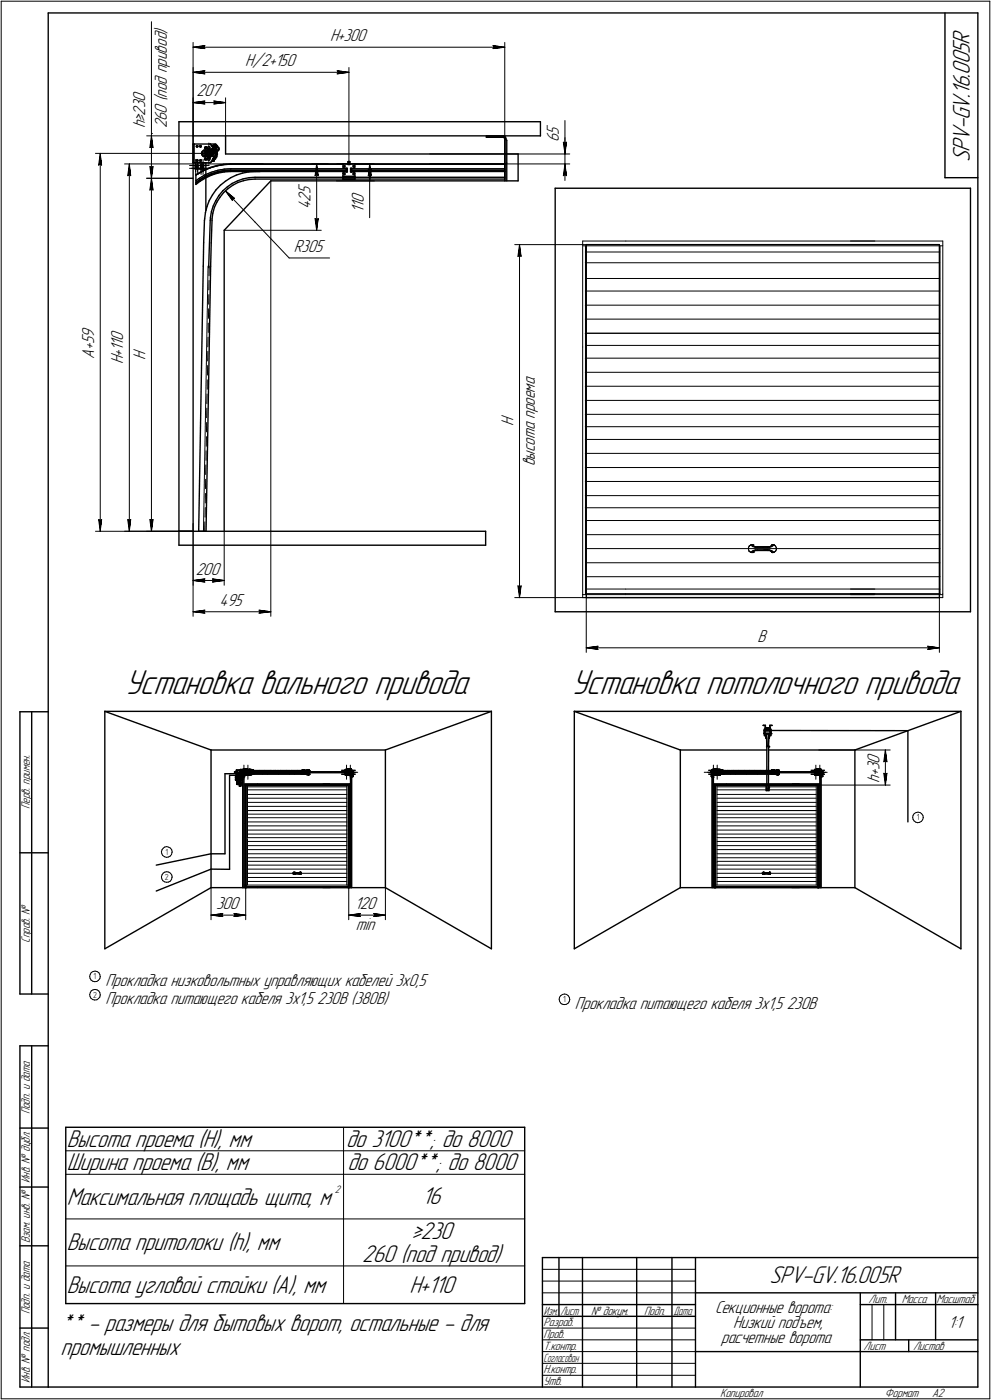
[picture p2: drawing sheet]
<svg xmlns="http://www.w3.org/2000/svg" width="421mm" height="595mm" viewBox="0 0 421 595" stroke-linecap="round" stroke-linejoin="round" font-family="sans-serif">
<defs><g id="words">
<g font-size="15.6">
<text x="53.1" y="294.8">Установка вального привода</text>
<text x="242.7" y="294.8">Установка потолочного привода</text>
</g>
<text font-size="11.9" x="174.8" y="526.6">&gt;230</text>
<g font-size="10.9">
<text x="412" y="68.9" transform="rotate(-90 412 68.9)">SPV-GV.16.005R</text>
<text x="28.4" y="487.4">Высота проема (H), мм</text>
<text x="147.1" y="487.4">до 3100**; до 8000</text>
<text x="28.4" y="497.4">Ширина проема (B), мм</text>
<text x="147.6" y="497.4">до 6000**; до 8000</text>
<text x="28.4" y="512.3">Максимальная площадь щита, м</text>
<text x="179.4" y="511.9">16</text>
<text x="28.4" y="531.4">Высота притолоки (h), мм</text>
<text x="153.9" y="536.4">260 (под привод)</text>
<text x="327" y="545.5">SPV-GV.16.005R</text>
<text x="28.4" y="549.4">Высота угловой стойки (A), мм</text>
<text x="174" y="549.4">H+110</text>
<text x="25.7" y="565.7">** - размеры для бытовых ворот, остальные - для</text>
<text x="25.7" y="575.7">промышленных</text>
</g>
<g font-size="7.8">
<text x="140.2" y="17.4">H+300</text>
<text x="104.1" y="28.1">H/2+150</text>
<text x="83.5" y="41">207</text>
<text x="61.7" y="54.6" transform="rotate(-90 61.7 54.6)">h&gt;230</text>
<text x="70.9" y="54.6" transform="rotate(-90 70.9 54.6)">260 (под привод)</text>
<text x="237.5" y="60.5" transform="rotate(-90 237.5 60.5)">65</text>
<text x="131.9" y="88.9" transform="rotate(-90 131.9 88.9)">425</text>
<text x="154.5" y="90.5" transform="rotate(-90 154.5 90.5)">110</text>
<text x="124.8" y="107.1">R305</text>
<text x="40" y="152.4" transform="rotate(-90 40 152.4)">A+59</text>
<text x="52.3" y="154.9" transform="rotate(-90 52.3 154.9)">H+110</text>
<text x="61.8" y="152.9" transform="rotate(-90 61.8 152.9)">H</text>
<text x="218.1" y="181.2" transform="rotate(-90 218.1 181.2)">H</text>
<text x="227.2" y="198.2" transform="rotate(-90 227.2 198.2)">высота проема</text>
<text x="83.2" y="244.2">200</text>
<text x="93.3" y="257.4">495</text>
<text x="321.8" y="272.7">B</text>
<text x="373.6" y="332.7" transform="rotate(-90 373.6 332.7)">h+30</text>
<text x="91.8" y="386.3">300</text>
<text x="150.8" y="386.3">120</text>
<text x="151.1" y="395.5">min</text>
<text x="44.9" y="418.9">Прокладка низковольтных управляющих кабелей 3х0,5</text>
<text x="44.9" y="426.7">Прокладка питающего кабеля 3х1,5</text>
<text x="134.8" y="426.7">230В (380В)</text>
<text x="244.3" y="428.8">Прокладка питающего кабеля 3х1,5</text>
<text x="334.3" y="428.8">230В</text>
<text x="303.8" y="558">Секционные ворота:</text>
<text x="311.5" y="564.5">Низкий подъем,</text>
<text x="402.9" y="564.5">1:1</text>
<text x="306.4" y="570.9">расчетные ворота</text>
</g>
<g font-size="5.4">
<text x="12.7" y="343.8" transform="rotate(-90 12.7 343.8)">Перв. примен.</text>
<text x="12.7" y="400.7" transform="rotate(-90 12.7 400.7)">Справ. №</text>
<text x="12.7" y="473.6" transform="rotate(-90 12.7 473.6)">Подп. и дата</text>
<text x="12.7" y="502.8" transform="rotate(-90 12.7 502.8)">Инв. № дубл.</text>
<text x="12.7" y="528.5" transform="rotate(-90 12.7 528.5)">Взам. инв. №</text>
<text x="369.1" y="553.7">Лит.</text>
<text x="383.1" y="553.7">Масса</text>
<text x="397.9" y="553.7">Масштаб</text>
<text x="12.7" y="558.6" transform="rotate(-90 12.7 558.6)">Подп. и дата</text>
<text x="231" y="563.7">Разраб.</text>
<text x="251.2" y="558.7">№ докум.</text>
<text x="273.6" y="558.7">Подп.</text>
<text x="231" y="568.7">Пров.</text>
<text x="231" y="573.7">Т.контр.</text>
<text x="366.9" y="573.7">Лист</text>
<text x="387.9" y="573.7">Листов</text>
<text x="12.7" y="587.8" transform="rotate(-90 12.7 587.8)">Инв. № подл.</text>
<text x="231" y="583.7">Н.контр.</text>
<text x="231" y="588.8">Утв.</text>
<text x="306" y="593.8">Копировал</text>
<text x="375.9" y="593.8">Формат</text>
<text x="396" y="593.8">A2</text>
</g>
<g font-size="5.3">
<text x="231.1" y="558.7">Изм.</text>
<text x="238.1" y="558.7">Лист</text>
<text x="286.1" y="558.7">Дата</text>
<text x="231" y="578.7">Согласован</text>
</g>
<text font-size="4.9" x="142.3" y="507.2">2</text>
<g font-size="3.7">
<text x="389.5" y="348.7">1</text>
<text x="70.3" y="363.3">1</text>
<text x="70" y="374">2</text>
<text x="39.8" y="416.2">1</text>
<text x="39.5" y="424">2</text>
<text x="239.3" y="426">1</text>
</g>
</g></defs>
<g fill="none" stroke="#000" stroke-width=".59">
<path d="M20.5 5.5v584zM20.5 5.5h395zM401.5 5.5v70zM415.5 5.5v584zM76 51.7v180zM76 51.7h153.6zM82 57.7v168.1zM82 57.7h147.6zM95.8 57.7v7.7zM206.7 58.2h.1M206.7 58.3h7.2zM206.7 57.7v.5z"/>
<path d="M206.7 57.7h7.2zM213.9 58.3l.4 .2zM213.9 57.7l.5 .2zM213.9 58.3l.3 .1zM214.2 58.4h.1M214.3 58.5l.2 .4zM214.4 57.9l.4 .4zM214.5 58.9v18zM214.8 58.3l.2 .6zM215 58.9v.5zM215 59.4l.3 .2zM215.3 59.6v9.7z"/>
<path d="M229.6 51.7v6zM76 75.8h6zM82 69.2h5.5zM82 61.2v8zM82 61.2h.5zM82 69.2h.5zM82.5 61.2h6.8zM82.5 69.2h6.8zM82.8 70.4l.1 .2zM82.8 71.5l.1 .3zM82.9 70.2l.2-.1zM82.9 70.2h.1"/>
<path d="M82.9 70.6l.2 .1zM82.9 71.4l.2-.1zM82.9 71.4h.1M82.9 71.8l.2 .1zM83.1 70.1h.9zM83.1 70.7h.9zM83.1 71.3h.9zM83.1 71.9h.9zM83.2 77.7l1.6-1.2zM83.2 77.6l1.6-1.2zM83.2 78.4l1.8-1.4zM83.2 74.3v4.1z"/>
<path d="M83.2 74.3l.8-.5zM83.2 74.4l.8-.5zM83.4 68.2h.1M83.4 62.2h.1M83.5 68l.2-.1zM83.5 68l-.1 .2zM83.5 68.4l.2 .1zM83.5 62l.2-.1zM83.5 62l-.1 .2zM83.5 62.4l.2 .2zM83.7 67.9l.3 .1zM83.7 68.5l.3-.1z"/>
<path d="M83.7 61.9l.3 .1zM83.7 62.6l.3-.2zM83.9 62l.2 .2zM84 70.7h.1M84.2 70.2h.1M84 71.9h.1M84.2 71.4h.1M84 73.8l2.6-1.5zM84 73.9l2.6-1.4zM84 68l.1 .2zM84 62l.1 .2zM84 68.4h.1"/>
<path d="M84 62.4h.1M84.1 68.2l-.2 .3zM84.2 70.4h.1M84.2 71.5h.1M84.2 70.4v.2zM84.2 71.5v.3zM84.8 76.5l2.4-1.5zM84.8 76.4l2.4-1.5zM84.9 68.2h.1M84.9 62.2h.1M84.9 68.3h.1M84.9 68.2l.2 .3z"/>
<path d="M85 77l2.4-1.4zM85 68l.3-.1zM85 68l-.1 .2zM85 68.4l.3 .1zM85 62l.3-.1zM85 62l-.1 .2zM85 62.4l.3 .2zM85.1 62h.1M85.1 62l-.2 .3zM85.1 67.9v.6zM85.1 61.9v.6zM85.2 71.5l.1 .3z"/>
<path d="M85.2 70.4l.1 .2zM85.4 71.3h.1M85.3 71.4h.1M85.3 71.8h.1M85.4 70.1h.1M85.3 70.2h.1M85.3 70.6h.1M85.4 68h.1M85.3 68.5h.1M85.4 62h.1M85.3 62.6l.1-.2zM85.4 70.7h.9z"/>
<path d="M85.4 70.1h.9zM85.4 71.9h.9zM85.4 71.3h.9zM85.4 68l.1 .2zM85.4 62l.1 .2zM85.4 68.4h.1M85.4 62.4h.1M85.7 64.9l.1 .8zM85.8 65.7l.3 .6zM85.9 64.3l.6-.5zM85.9 64.3l-.2 .6zM86.1 66.3l.6 .3z"/>
<path d="M86.3 70.7l.2-.1zM86.3 70.1l.2 .1zM86.3 71.9l.2-.1zM86.3 71.3l.2 .1zM86.6 70.4h.1M86.6 71.5h.1M86.5 63.8l.7-.1zM86.6 70.4l-.1 .2zM86.6 71.5l-.1 .3zM86.6 72.3l2.7-1.1zM86.6 72.5l2.7-1.2zM86.6 65.4l.3 .9z"/>
<path d="M86.7 64.7l-.1 .7zM86.7 66.6l.5 .1zM86.8 66.3h.1M86.9 66.3h.1M86.9 66.2h.1M86.8 66.2h.1M86.9 66.3l.1 .2zM87 66.3h.1M87 67.3h.5zM87 62.6h.5zM87 63.1h.5zM87 62.6v.5z"/>
<path d="M87 67.9h.5zM87 67.3v.6zM87 63.9l-.3 .8zM87 66.5l.2 .2zM87.2 75l2.6-1.1zM87.2 74.9l2.6-1.1zM87.2 62.7h.1M87.2 67.6h.1M87.2 63.7h1.3zM87.2 64.8v.7zM87.2 65.5l.3 .6zM87.2 65.3l.2 .7z"/>
<path d="M87.2 63.7l-.2 .2zM87.2 66.7h1.3zM87.3 67.7h.1M87.4 62.7h.1M87.4 75.6l2.5-1.2zM87.4 66l.4 .5zM87.4 64.5l-.2 .8zM87.5 69.2v20.2zM87.5 67.3v.6zM87.5 62.6v.5zM87.5 65.4l.3 .6zM87.5 66.1h.1"/>
<path d="M87.5 66.2l.6 .4zM87.6 64.8l-.1 .6zM87.6 65.4l.3 .6zM87.6 64.2l.6-.4zM87.6 64.2l-.4 .6zM87.7 64.9l-.1 .5zM87.8 66l.5 .3zM87.8 66.5l.7 .2zM87.8 64l-.4 .5zM87.8 64l.7-.3zM87.9 66l.5 .3zM87.9 65.3l.2 .5z"/>
<path d="M88 65.2l.1 .4zM88 65.2l.1 .5zM88 65.4l.2 .4zM88.1 64.3l.5-.2zM88.1 64.3l-.5 .5zM88.1 64.9l-.1 .5zM88.1 64.3l-.4 .6zM88.1 64.8l-.2 .5zM88.1 65.6l.3 .4zM88.1 64.8l-.1 .4zM88.1 64.8l.4-.3zM88.1 65.7l.5 .3z"/>
<path d="M88.1 62.8l.3 .4zM88.1 65.8l.5 .2zM88.1 66.6l.4 .1zM88.1 67.6l.2 .4zM88.2 65.8l.4 .2zM88.2 63.8l.7-.1zM88.3 62.5l.4-.2zM88.3 62.5l-.2 .3zM88.3 66.3h.7zM88.4 67.2h.1M88.3 67.2l-.2 .4zM88.3 68l.4 .2z"/>
<path d="M88.4 66.8v.4zM88.4 63.2l.3 .1zM88.4 64.5l.5-.1zM88.4 64.5l-.3 .4zM88.4 66.3h.6zM88.4 64.4h.5zM88.4 64.4l-.3 .4zM88.4 66h.1M88.4 66.8h.8zM88.4 67.2h.8zM88.4 67.3h.1M88.5 64.4l-.4 .4z"/>
<path d="M88.5 64.7h.1M88.5 63.7l1.7-.5zM88.6 64.4h.1M88.5 64.5h.1M88.5 66.3v.5zM88.5 67.3h.6zM88.5 63.7l.7 .1zM88.6 64.7h.3zM88.6 66l.5-.1zM88.6 66h.5zM88.6 64.5h.1M88.6 64.4v.3z"/>
<path d="M88.6 64.1l.6 .1zM88.6 66l.6-.1zM88.6 64.1l.6 .2zM88.7 62.3l.4 .1zM88.7 63.3l.5-.1zM88.7 68.2l.4-.2zM89 64.5h.1M88.9 64.5l.3 .1zM88.9 64.5h.1M88.9 64.4l.4 .4zM88.9 64.4l.4 .3zM88.9 63.7l.7 .2z"/>
<path d="M88.9 64.4v.3zM89 64.5l.4 .4zM89 66.3l.5-.3zM89 66.3l.6-.3zM89 66l.3-.4zM89 66.3v.5zM89 66.7l.7-.2zM89 66.7h.1M89.1 65.9l.3-.4zM89.1 62.4l.1 .4zM89.1 66.7l1.2-.3zM89.1 66.7l.5-.2z"/>
<path d="M89.2 66.8v.4zM89.2 67.2h.1M89.2 64.6l.3 .4zM89.2 63.8l.5 .3zM89.2 67.2v.4zM89.2 62.8v.4zM89.2 64.2l.5 .4zM89.2 64.3l.5 .3zM89.2 67.6l-.1 .4zM89.3 71.2l2.9-.8zM89.3 71.3l2.9-.9zM89.3 64.8l.2 .4z"/>
<path d="M89.3 64.7l.2 .5zM89.3 69.2l.3-.1zM89.4 61.3h.1M89.3 61.2h2.3zM89.4 65.4l-.2 .5zM89.4 65.5l-.3 .5zM89.4 61.3l.2 .2zM89.4 64.9l.1 .2zM89.5 65l-.1 .5zM89.5 65.2l-.1 .2zM89.5 65.2l-.1 .3zM89.5 65.1l-.2 .5z"/>
<path d="M89.6 61.5l.7 1.2zM89.6 69.1h.1M89.6 63.9l.5 .6zM89.7 64.6l.1 .6zM89.7 61.7l.6 .2zM89.7 68.7l.7-.3zM89.7 64.1l.5 .6zM89.8 73.9l2.7-.8zM89.8 73.8l2.7-.8zM89.8 65.5l-.3 .5zM89.8 65.2v.3zM89.8 65.4l-.2 .6z"/>
<path d="M89.8 65.4h.1M89.9 74.4l2.6-.8zM89.9 63.3l.4 .6zM90.1 63.6h.1M90.2 63.5h.1M90.2 63.6h.1M90.1 63.4h.1M90.1 65.9l-.4 .6zM90.1 64.5l.2 .7zM90.1 65.9l-.5 .6zM90.2 63.2l.1-.1zM90.2 63.7h.1"/>
<path d="M90.2 68l.2 .4zM90.2 64.7l.1 .5zM90.3 63.8h.1M90.3 63.6h.1M90.4 63.7h.1M90.3 63.5h.1M90.3 63.2l.2 .2zM90.3 61.9l.9 .6zM90.3 65.2l-.2 .7zM90.3 61.9l.7-.4zM90.3 63.9h.1M90.4 62.8h.1"/>
<path d="M90.4 66.4h.1M90.3 67.7l.4 .6zM90.4 64h.1M90.5 63.9h.1M90.5 63.8h.1M90.4 63.9h.1M90.4 68.4h.1M90.4 62.8l-.1 .3zM90.4 66.4l.3 .1zM90.4 67.6l1.1-.6zM90.6 67.6h.1M90.4 64l.4 .8z"/>
<path d="M90.7 63.8h.1M90.5 68.3h.1M90.5 64l.2-.2zM90.5 63.4l.3 .4zM90.5 64.1l.3 .1zM90.6 68.2h.1M90.7 68.3l.8-.7zM90.7 64h.1M90.7 64.1l.1-.2zM90.7 67.5h.1M90.7 63.8v.3zM90.8 63.9h.1"/>
<path d="M90.7 67.1l-1.1 1.9zM90.7 66.5l.1 .2zM90.8 66.7v.3zM90.7 67.1h.1M90.8 65.6l-.4 .8zM90.8 64.8v.8zM90.9 64h.1M90.8 64.2h.1M90.8 62.1h.1M90.9 62l.5-.4zM90.9 64.1h.1M90.9 62.2h.1"/>
<path d="M90.9 62v.3zM91 61.5l.3-.1zM91 61.7l.4-.1zM91 61.7l-.2 .4zM91 61.9l.4-.2zM91 61.9l-.1 .3zM91.2 62.5l.7 .9zM91.3 61.4l.4 .2zM91.3 62.6h.4zM91.4 61.6l.5 .3zM91.4 62.7h.1M91.4 61.7l.4 .2z"/>
<path d="M91.4 62.7l.5-.3zM91.4 62.7l.5-.1zM91.4 61.6l.5 .1zM91.5 67h.1M91.5 65.3h.1M91.6 65.2h.1M91.6 65.3h.1M91.6 61.2l.7 .7zM91.7 61.6l.3 .2zM91.8 61.9l.1 .3zM91.9 63.4l.4 1zM91.9 61.9v.5z"/>
<path d="M91.9 61.7l.1 .4zM91.9 62.2l-.2 .4zM92.1 62h.1M92 62.1l-.1 .5zM92.1 66.6l-.6 1zM92.1 62v.5zM92.1 64l.4-.2zM92.1 62.5l-.2 .8zM92.2 70.4l2.9-.6zM92.2 70.4l2.9-.5zM92.2 62.2l.6 .9zM92.3 64.4l.1 1.1z"/>
<path d="M92.3 61.9l.7 1zM92.3 64.5l.6-.6zM92.4 65.5l-.3 1.1zM92.5 73.1l2.7-.5zM92.5 73l2.7-.5zM92.5 73.6l2.8-.5zM92.8 63.4l-.3 .4zM92.8 63.1v.3zM93 62.9l.1 .5zM93.1 63.4l-.2 .5zM93.6 78.7l2.2-1.7zM93.6 78.7l-1.8 2z"/>
<path d="M95.1 69.8l2.9-.1zM95.1 69.9l2.9-.1zM95.2 72.6l2.8-.2zM95.2 72.5l2.8-.2zM95.3 73.1l2.7-.2zM95.8 77l2.2-1.5zM95.8 65.4h124.3zM96.6 79.4l2-1.4zM98 72.9h12.5zM98 72.4h49.1zM98 72.3h49.1zM98 69.8h47.7z"/>
<path d="M98 69.7h116.5zM98 75.5l2.4-1.1zM98.6 78l2.3-1.1zM98.9 78.7l2.2-1.1zM100.4 74.4l2.6-.8zM100.9 76.9l2.4-.9zM101.1 77.6l2.4-.8zM103 73.6l2.7-.5zM103.3 76l2.5-.5zM103.5 76.8l2.3-.5zM105.7 73.1l2.7-.2zM105.8 76.3l2.6-.2z"/>
<path d="M105.8 75.5l2.6-.1zM108.4 75.4h106.1zM108.4 76.1h37.3zM108.4 72.9h38.7zM115.1 76.9l-19.9 21zM115.1 76.9h105zM145.7 76.2h5.1zM145.7 69.8v1.2zM145.7 74.8h.1M145.7 75.8v.4zM145.7 69.6h2.1zM145.7 75v.8z"/>
<path d="M145.7 69.6h.1M145.7 73.7v1.1zM145.7 73.6h.1M145.7 71l.2 .4zM145.9 73.2l.4-.1zM145.9 73.2l-.2 .4zM145.9 71.4l.4 .1zM146.3 73.7h.1M146.1 70.9h.1M146.1 73.7v.5zM146.1 74.2h.1M146.3 70.4h.1"/>
<path d="M146.1 70.4v.5zM146.3 73.7h.3zM146.3 71l.3-.1zM146.3 74.3l.3-.1zM146.3 70.4h.3zM146.3 73.1h.8zM146.3 71.5h.8zM146.6 70.4v.5zM146.6 73.7v.5zM147.1 71.5v1.6zM147.1 73.1h.2zM147.1 71.5h.2z"/>
<path d="M147.3 71.5h.3zM147.3 71.5v1.6zM147.3 73.1h.3zM147.6 71.5v1.6zM147.8 69.8h.9zM147.8 69.9h.9zM147.8 69.7v.2zM147.8 68.8v.9zM148.1 68.7h.1M147.9 68.7h.1M148 69.2h.1M148.1 68.7h.4z"/>
<path d="M148.3 68.9h.1M148.1 69h.1M148.1 69.3h.1M148.4 69h.1M148.3 69.4h.1M148.5 69.2h.1M148.4 69.3h.1M148.6 68.7h.1M148.7 68.8h.1M148.7 69.6h2.1zM148.7 68.8v.9zM148.7 69.7v.2z"/>
<path d="M148.9 71.5v1.6zM148.9 71.5h.3zM148.9 73.1h.3zM149.2 73.1h.2zM149.2 71.5v1.6zM149.2 71.5h.2zM149.4 72.4h65.1zM149.4 72.3h65.1zM149.4 71.5v1.6zM149.4 73h.1M149.4 71.5h.8zM149.4 73.1h.8z"/>
<path d="M149.4 72.9h65.1zM150.2 73.7h.1M150 74.2h.1M150 70.9h.1M150.2 70.4h.1M150 73.7v.5zM150 70.4v.5zM150.2 73.7h.3zM150.2 74.3l.3-.1zM150.2 71l.3-.1zM150.2 70.4h.3zM150.3 73.1h.1"/>
<path d="M150.3 71.5h.1M150.3 73.1l.3 .1zM150.3 71.5l.3-.1zM150.5 70.4v.5zM150.5 73.7v.5zM150.6 73.2l.2 .5zM150.8 69.8h63.7zM150.8 69.6h.1M150.8 74.8h.1M150.8 75.8v.4zM150.8 73.7v1.1zM150.8 69.8v1.2z"/>
<path d="M150.8 75v.8zM150.8 71l-.2 .4zM150.8 76.1h63.7zM214.5 69.7v3.2zM214.5 72.9v3.2zM215.3 69.3v7.6zM220.1 65.4v11.5zM401.5 75.5h14zM86.9 93.6l-.4 9.6zM87 93l-.1 .6zM87.3 90.3l-.3 2.7zM88 87.7l-.7 2.6z"/>
<path d="M88.9 85.3l-.9 2.4zM89.3 93.7l-.7 20.1zM89.4 92.5l-.1 1.2zM89.8 89.9l-.4 2.6zM90.1 93v.7zM90.1 93.7l-.4 9.5zM90.3 82.9l-1.4 2.4zM90.4 90.6l-.3 2.4zM90.6 87.5l-.8 2.4zM91.1 88.1l-.7 2.5zM91.7 85.3l-1.1 2.2zM91.8 80.7l-1.5 2.2z"/>
<path d="M92.1 85.9l-1 2.2zM93 83.1l-1.3 2.2zM93.5 83.8l-1.4 2.1zM94.7 81.1l1.9-1.7zM94.7 81.1l-1.7 2zM95 81.9l1.9-1.7zM95 81.9l-1.5 1.9zM95.2 97.9v127.9zM96.9 80.2l2-1.5zM235.9 80v180zM235.9 80h176.4zM412.3 80v180z"/>
<path d="M86.4 113.1l-2 112.7zM86.5 103.2l-.1 9.9zM89.5 113.1l-2 112.7zM89.7 103.2l-.2 9.9zM249.1 104h150zM249.1 104v150zM399.1 104v150zM76 225.8h6zM76 225.8h130.3zM76 231.7h130.3zM84.4 225.8h3.1zM206.3 225.8v5.9z"/>
<path d="M249.1 254h150zM235.9 260h176.4zM8.5 302.5v120zM8.5 302.5h12zM13.5 302.5v120zM44.5 302.3l45.2 16.5zM44.5 302.3v101zM44.5 302.3h164.3zM89.7 318.8h74zM89.7 318.8v58.5zM163.7 318.8v58.5zM163.7 318.8l45.1-16.5z"/>
<path d="M208.8 302.3v101zM244 302.3l45.1 16.5zM244 302.3v101zM244 302.3h164.3zM289.1 318.8v58.5zM289.1 318.8h36.7zM324.3 308.4h.8zM324.3 308.4h.1M324.3 308.3h.9zM324.7 311.7h.1M324.7 311.8h2.9zM324.7 310.5v1.2z"/>
<path d="M324.7 310.5h.6zM324.7 311.7l.6-.6zM324.7 311.8h.1M324.7 312h2.9zM324.7 311.9h.1M324.7 310v.5zM324.7 310h.6zM324.8 312.7h.6zM324.8 312.7h.1M324.8 312.6h.7zM325 310h.1M325 309.9h.1"/>
<path d="M325.1 309.4h.9zM325.1 308.4v1zM325.2 309.9h.3zM325.2 309.9h.1M325.2 310h.3zM325.2 310h1.9zM325.2 310h.1M325.2 308.3v1.1zM325.2 309.4h.9zM325.3 310.5h1.7zM325.3 310h.7zM325.3 310.5h.7z"/>
<path d="M325.4 312.7v1zM325.4 313.7h.3zM325.5 312.6v1.1zM325.5 313.7h.2zM325.6 309.4h.1M325.5 309.4h.1M325.5 309.5v.4zM325.5 310h.1M325.5 309.9h.1M325.6 309.4h.5zM325.6 309.5v.4zM325.6 309.5h1z"/>
<path d="M325.6 309.9h1zM325.6 312l.2 5.1zM325.7 309.9h.1M325.7 312l.2 5.1zM325.8 317.2h.1M325.7 317.2v.3zM325.7 317.5h.1M325.8 310h.1M325.8 317.1v18.3zM325.8 317.1h.3zM326 310h.3zM326 310v.5z"/>
<path d="M326.1 309.6h.1M326 309.6h.1M326 309.6v.3zM326 309.9h.1M326.1 309.4h.1M326.1 310.4h.1M326.1 310.3h.1M326.1 310.4h.2zM326.1 310.3h.2zM326.1 309.5h.1M326.2 309.6h.1M326.2 309.4h.1"/>
<path d="M326.1 317.1h.5zM326.2 309.4h.4zM326.2 309.5h.1M326.3 309.6h.1M326.2 309.4h.9zM326.3 310.5h.1M326.3 310.4h.1M326.3 310h.7zM326.3 310.5h.7zM326.3 310v.5zM326.4 309.6h.1M326.3 309.5h.1"/>
<path d="M326.3 309.4h.9zM326.4 309.7h.1M326.4 309.6v.3zM326.4 309.9h.1M326.5 309.9h.1M326.6 318.8h36.6zM326.6 310h.1M326.6 317.1l-.1 18.3zM326.6 317.2v.3zM326.6 309.5v.4zM326.6 309.9h.1M326.6 309.4h.1"/>
<path d="M326.6 309.8h.1M326.6 309.5h.1M326.6 312l-.1 5.1zM326.8 313.7h.1M326.6 313.7h.3zM326.7 310h.4zM326.7 309.9h.4zM326.7 309.9h.1M326.7 309.5v.4zM326.7 309.4h.1M326.8 312.6v1.1zM326.8 312.6h.7z"/>
<path d="M326.9 312.7v1zM326.9 312.7h.6zM327 310.5h.6zM327 311.1l.6 .6zM327 310h.6zM327.1 309.9h.1M327.1 310h.1M327.1 308.3h.9zM327.1 308.3v1.1zM327.2 308.4v1zM327.2 308.4h.8zM327.2 309.9h.1"/>
<path d="M327.3 310h.1M327.5 312.7h.1M327.6 311.7h.1M327.6 310.5v1.2zM327.6 311.8h.1M327.6 311.9h.1M327.6 310v.5zM327.6 310.5l58.1 .1zM328 308.4h.1M363.2 318.8v58.5zM363.2 318.8l45.1-16.5zM385.7 310.6v38.7z"/>
<path d="M408.3 302.3v101zM95.6 328.8h4.8zM95.6 328.8v34.1zM97.5 329.5v40zM97.5 329.5h2.9zM99.7 328v.4zM99.7 328.4h.7zM99.7 328h.7zM100.1 331.5h.1M100.1 330.3v1.2zM100.1 330.1h.1M100.1 330.3h.6z"/>
<path d="M100.1 330.1h.5zM100.2 331.6h.1M100.2 330.5v.8zM100.2 331.4h.1M100.2 330.5h.1M100.2 331.6h.5zM100.3 331.6h.1M100.3 331.7h.1M100.4 328.5v1.5zM100.4 328.5h.1M100.5 330h.1M100.4 331.4h.1"/>
<path d="M100.4 330.5v.8zM100.4 328.3h.3zM100.4 328.3v1.8zM100.4 327.3h1.8zM100.4 327.3v1zM100.4 331.6h.3zM100.4 331.7h.3zM100.6 330h.1M100.5 328.6h.1M100.5 328.5h1.6zM100.6 329.9h.1M100.5 329.9h.1"/>
<path d="M100.6 328.5h.1M100.5 328.5h.1M100.5 330h1.6zM100.6 330.8h.1M100.5 331h.1M100.6 331.1h.1M100.5 328.3h.1M100.5 327.4v.8zM100.5 327.3h1.6zM100.5 327.4h1.5zM100.5 327.3v1zM100.5 328.2h.1"/>
<path d="M100.6 328.3h.1M100.5 330.9h.1M100.5 331l.2 .1zM100.6 328.6h.1M100.6 328.7h.1M100.6 330.2h.1M100.7 331.1h.1M100.6 328.2h.1M100.6 328.4h.1M100.6 331h.1M100.8 330.8h.1M100.7 328.2h.1"/>
<path d="M100.7 328.3h.1M100.8 333.4h.1M100.7 333v.3zM100.7 331.6v.3zM100.7 330.2h.1M100.7 330h.1M100.7 328.3h1.2zM100.7 330.9v.3zM100.7 330.7h.1M100.7 332.3v.4zM100.7 333h.1M100.7 332.9h.1"/>
<path d="M100.8 330.6h.1M100.7 330.2v.3zM100.7 331.6h.1M100.8 332h.1M100.7 332h.1M100.8 330.7h.1M100.7 330.9h.1M100.7 330.8h.1M100.8 331.3h.1M100.7 331h.1M100.8 332.2h.1M100.7 332.2h.1"/>
<path d="M100.7 332.7h.1M100.8 333v.3zM100.8 332.3h.1M100.8 331.9v.3zM100.8 332.7h.1M100.8 332.7v.3zM100.8 331.2h.1M100.8 331.6h.1M100.8 331.2v.4zM100.8 331.6v.3zM100.8 330.9v.3zM100.8 330.5h.1"/>
<path d="M100.8 331h.1M100.8 330.5v.4zM100.8 330.9h.1M100.8 332.3v.4zM100.8 332.9h.1M100.8 330.2v.3zM100.8 332v.2zM100.8 331.9h.1M100.8 331.8h.1M100.8 333h.1M100.8 333.1h.1M100.8 332.7v.2z"/>
<path d="M100.8 331.5h.1M100.8 330.2h.1M100.8 330.3h.1M100.8 333.3h.1M100.8 330h.1M100.9 330.9h.1M100.8 331.6h1zM100.8 330.3h1zM100.9 331h.1M100.9 330h.1M100.9 330h.8zM100.8 331.1h.1"/>
<path d="M100.9 330.1h.8zM101 331.6h.1M101.1 331.6h.4zM101.1 329.2h.1M101.2 331.9h.1M101.2 332.1h.1M101.2 332.7h.1M101.2 332.1h.2zM101.2 329.1h.1M101.3 329.1h.1M101.2 329.2h.1M101.3 329.3h.1"/>
<path d="M101.3 328.9h.1M101.2 329h.1M101.2 329.3h.1M101.3 329h.1M101.2 331.6v.3zM101.2 332.1v.6zM101.4 329h.1M101.3 329.4h.1M101.3 332.7h.1M101.3 332.1h.1M101.3 329.2h.1M101.3 332.1v.6z"/>
<path d="M101.4 331.9h.1M101.5 329.2h.1M101.4 329.3h.1M101.4 329.2h.1M101.4 331.6v.3zM101.7 331h.1M101.7 330.9h.1M101.6 331h.1M101.6 330.9h.1M101.8 331.1h.1M101.7 330.2h.1M101.7 330h.1"/>
<path d="M101.7 330.8h.1M101.8 330.8h.1M101.8 333.4v.4zM101.8 332h.1M101.8 331.6h.1M101.8 331.7v.3zM101.8 331.7h.1M101.8 332.3h.1M101.8 332.4v.3zM101.8 332.4h.1M101.8 332.1v.3zM101.8 331.3v.3z"/>
<path d="M101.8 331.3h.1M101.8 331v.3zM101.8 330.2h.1M101.8 330h.1M101.8 330.6v.4zM101.8 332.7v.4zM101.8 330.6h.1M101.8 330.3h.1M101.8 330.3v.3zM101.8 333.4h.1M101.8 333h.1M101.8 333.1v.3z"/>
<path d="M101.8 333.1h.1M101.8 334.1h.1M101.8 333.8v.3zM101.8 333.8h.1M101.8 333.3h.1M101.9 332.1h.1M101.9 330.7h.1M101.9 330.9h.1M101.8 330.7h.1M101.9 330.8h.1M101.9 332.8h.1M101.8 332.5h.1"/>
<path d="M101.8 332.1h.1M101.8 331.2h.1M101.8 331h.1M101.9 331.4h.1M101.8 330.5h.1M101.8 332.7h.1M101.9 333.5h.1M101.8 333.2h.1M101.9 334.2h.1M101.9 333.4v.4zM101.9 331.6h.1M101.9 332h.1"/>
<path d="M101.9 331.7h.1M101.9 331.7v.3zM101.9 331.2h.1M101.9 332.3h.1M101.9 332.4h.1M101.9 332.4v.3zM101.9 332.1v.3zM101.9 331.3v.3zM101.9 331.3h.1M101.9 331v.3zM101.9 330.6v.4zM101.9 328.3h.3z"/>
<path d="M101.9 328.3h.2zM101.9 328.5h.1M101.9 332.7v.4zM101.9 330.2h.1M101.9 330.6h.1M101.9 330.3h.1M101.9 330.3v.3zM101.9 333h.1M101.9 333.4h.1M101.9 333.1h.1M101.9 333.1v.3zM101.9 334.1h.1"/>
<path d="M101.9 333.8v.3zM101.9 330.4h.1M101.9 333.8h.1M101.9 331h.1M101.9 331.1h.1M101.9 332.5h.1M101.9 332.7h.1M101.9 333.2h.1M101.9 330.5h.1M101.9 333.7h.1M101.9 329.9h.1M101.9 328.6h.1"/>
<path d="M101.9 330h.1M101.9 331.6h.5zM101.9 330.3h.5zM102 330.8h.1M101.9 328.4h.1M101.9 331.6h.3zM101.9 331.7h.3zM102 328.6h.1M102 328.5h.1M102 330.9h.1M102.1 331h.1M102 331h.1"/>
<path d="M102.1 329.9h.1M102 329.9h.1M102 330h.1M102.1 328.6h.1M102.1 328.5h.1M102 328.7h.1M102 327.4v.9zM102.1 330h.1M102 328.4h.1M102 330.1h.4zM102.1 328.5v1.5zM102.1 327.3v1z"/>
<path d="M102.1 328.3h.1M102.2 328h.4zM102.2 328.4h.4zM102.2 330.5h.1M102.2 330.5v.8zM102.2 331.4h.1M102.2 328.3v1.8zM102.2 331.6h.1M102.2 327.3v1zM102.2 328.8v.6zM102.2 328.3v.5zM102.2 327.7v.5z"/>
<path d="M102.2 328.2h.1M102.2 327.1v.6zM102.2 329.4h.1M102.3 327.1h.1M102.3 330.5h.1M102.3 329.4h.7zM102.3 327.1h.7zM102.4 331.6h.1M102.4 331.4h.1M102.4 330.5v.8zM102.4 328.4h.1M102.5 331.5h.1"/>
<path d="M102.4 330.1h.1M102.5 330.3h.1M102.5 330.3v1.2zM102.5 330.1h.1M102.5 327.5h.1M102.5 329.2h.1M102.5 328.9v.3zM102.5 327.3h.1M102.6 328h.4zM102.6 328.4h.4zM102.7 327.2h.1M102.6 327.2h.1"/>
<path d="M102.6 327.6h.1M102.7 328.8h.1M102.6 328.8h.1M102.6 329.3h.1M102.8 327.3h.1M102.7 327.6h.1M102.8 328.9h.1M102.7 329.3h.1M102.9 329.4h.1M102.9 330h.1M102.8 330h.1M102.8 329.4h.1"/>
<path d="M102.8 329.5h.1M102.9 329.9h.1M102.8 327.5h.1M102.8 328.9v.3zM103 330h.1M103 330.1h.1M103 328.7h.1M103.1 327.7h.1M103 327.7v.8zM103 328v.4zM103 328.5h.1M103 329.4h.1"/>
<path d="M103.1 330h.1M103.1 329.4h.1M103.1 327.1h.1M103.1 329.4v47.9zM103.1 327.4v.4zM103.1 327.4h.1M103.1 329.1h.1M103.1 328.6v.4zM103.1 327.8v.8zM103.1 328.7h.1M103.1 328.8v.3zM103.1 327.3v.5z"/>
<path d="M103.1 328.6h.1M103.3 328.7h.1M103.3 327.7h.1M103.1 329.4v.6zM103.1 328.8v.6zM103.1 327.2v.3zM103.1 327.2h.1M103.2 327.7h.1M103.1 327.7v.9zM103.1 327.2v2zM103.1 329.2h.1M103.2 329.4v47.9z"/>
<path d="M103.2 329.9l.1 .3zM103.2 329.4h.4zM103.2 329.4v.5zM103.2 329.4h.1M103.3 327.1h.1M103.2 328.7h.1M103.2 328.8v.6zM103.2 327.2v.3zM103.2 327.2h.1M103.2 328.6h.1M103.2 327.7v.9zM103.3 327.8h.1"/>
<path d="M103.3 328.4h.3zM103.3 328h.3zM103.3 327.8v.7zM103.3 328v.4zM103.3 328.5h.1M103.3 330.2h.1M103.3 327.1h2.4zM103.3 329.4h2.4zM103.4 330.3h.1M103.5 330.3h.1M103.5 329.2h.1M103.5 327.3h.1"/>
<path d="M103.5 328.9v.3zM103.5 327.5h.1M103.6 327.2h.1M103.5 327.2h.1M103.6 329.4v47.9zM103.6 329.5h.1M103.6 326.9v2.6zM103.6 327.9h.1M103.6 328h.1M103.6 326.9h.1M103.6 330.1h.1M103.6 329.4h.1"/>
<path d="M103.6 328.8h.1M103.8 326.9h.1M103.7 327h.1M103.8 329.4h.1M103.7 326.9v1.9zM103.7 328.8v.7zM103.8 327.3v.8zM103.8 328.1h.1M103.8 328h.1M103.8 327.9h.1M103.8 327.8h.1M103.8 327.7h.1"/>
<path d="M103.8 327.6h.1M103.8 327.5h.1M103.8 327.4h.1M103.8 327.3h.1M103.8 327.2h.1M103.8 327.1h.1M103.8 327h.1M103.9 327.1h.1M103.8 328.3h.1M103.8 328.4h.1M103.8 328.5h.1M103.8 328.6h.1"/>
<path d="M103.8 328.7h.1M103.8 328.8h.1M103.8 328.9h.1M103.8 329h.1M103.8 329.1h.1M103.8 329.2h.1M103.8 329.3h.1M103.8 329.5h.1M103.8 328.3v.8zM103.8 329.1v.3zM103.8 327.3v1zM103.8 328.3v1.2z"/>
<path d="M103.9 329.4h.1M103.9 327h.1M103.9 327.2h.1M103.9 327.3h.1M103.9 327.4h.1M103.9 327.5h.1M103.9 327.6h.1M103.9 327.7h.1M103.9 327.8h.1M103.9 327.9h.1M103.9 328h.1M103.9 328.1h.1"/>
<path d="M103.9 328.2h.1M103.9 328.3h.1M103.9 328.4h.1M103.9 328.5h.1M103.9 328.6h.1M103.9 328.7h.1M103.9 328.8h.1M103.9 328.9h.1M103.9 329h.1M103.9 329.1h.1M103.9 329.2h.1M103.9 329.3h.1"/>
<path d="M104 327.1h.1M104 329.4h.1M104.1 329.4h.1M104 329.3h.1M104 329.2h.1M104 329.1h.1M104 329h.1M104 328.9h.1M104 328.8h.1M104 328.7h.1M104 328.6h.1M104 328.5h.1"/>
<path d="M104 328.4h.1M104 328.3h.1M104 328.2h.1M104 328.1h.1M104 328h.1M104 327.9h.1M104 327.8h.1M104 327.7h.1M104 327.6h.1M104 327.5h.1M104 327.4h.1M104 327.3h.1"/>
<path d="M104 327.2h.1M104 327.2v.2zM104.1 329.3h.1M104.1 329.2h.1M104.1 329.1h.1M104.1 329h.1M104.1 328.9h.1M104.1 328.8h.1M104.1 328.7h.1M104.1 328.6h.1M104.1 328.5h.1M104.1 328.4h.1"/>
<path d="M104.1 328.3h.1M104.1 328.2h.1M104.1 328.1h.1M104.1 328h.1M104.1 327.9h.1M104.1 327.8h.1M104.1 327.7h.1M104.1 327.6h.1M104.1 327.5h.1M104.1 327.4h.1M104.1 327.3h.1M104.1 327.2h.1"/>
<path d="M104.1 327.1h.1M104.2 329.3h.1M104.2 327.1h.1M104.3 329.1h.1M104.2 329.1h.1M104.2 329h.1M104.2 328.9h.1M104.2 328.8h.1M104.2 328.7h.1M104.2 328.6h.1M104.2 328.5h.1M104.2 328.4h.1"/>
<path d="M104.2 328.3h.1M104.2 328.2h.1M104.2 328.1h.1M104.2 328h.1M104.2 327.9h.1M104.2 327.8h.1M104.2 327.7h.1M104.2 327.6h.1M104.2 327.5h.1M104.2 327.4h.1M104.2 327.3h.1M104.2 327.2h.1"/>
<path d="M104.2 329.4h.1M104.2 329.2h.1M104.4 328.9h.1M104.3 328.9h.1M104.3 328.8h.1M104.3 328.7h.1M104.3 328.6h.1M104.3 328.5h.1M104.3 328.4h.1M104.3 328.3h.1M104.3 328.2h.1M104.3 328.1h.1"/>
<path d="M104.3 328h.1M104.3 327.9h.1M104.3 327.8h.1M104.3 327.7h.1M104.3 327.6h.1M104.3 327.5h.1M104.3 327.4h.1M104.3 327.3h.1M104.3 327.2h.1M104.3 329.4h.1M104.3 329.3h.1M104.3 329.2h.1"/>
<path d="M104.4 327.1h.1M104.3 327.1h.1M104.3 329h.1M104.5 328.8h.1M104.4 328.8h.1M104.4 328.7h.1M104.4 328.6h.1M104.4 328.5h.1M104.4 328.4h.1M104.4 328.3h.1M104.4 328.2h.1M104.4 328.1h.1"/>
<path d="M104.4 328h.1M104.4 327.9h.1M104.4 327.8h.1M104.4 327.7h.1M104.4 327.6h.1M104.4 327.5h.1M104.4 327.4h.1M104.4 327.3h.1M104.4 327.2h.1M104.4 329.4h.1M104.4 329.3h.1M104.4 329.2h.1"/>
<path d="M104.4 329.1h.1M104.4 329h.1M104.6 328.5h.1M104.5 328.5h.1M104.5 328.4h.1M104.5 328.3h.1M104.5 328.2h.1M104.5 328.1h.1M104.5 328h.1M104.5 327.9h.1M104.5 327.8h.1M104.5 327.7h.1"/>
<path d="M104.5 327.6h.1M104.5 327.5h.1M104.5 327.4h.1M104.5 327.3h.1M104.5 327.2h.1M104.5 329.4h.1M104.5 329.3h.1M104.5 329.2h.1M104.5 329.1h.1M104.5 329h.1M104.5 328.9h.1M104.5 327.1h.1"/>
<path d="M104.5 328.6h.1M104.5 328.7h.1M104.6 328.3h.1M104.6 328.2h.1M104.6 328.1h.1M104.6 328h.1M104.6 327.9h.1M104.6 327.8h.1M104.6 327.7h.1M104.6 327.6h.1M104.6 327.5h.1M104.6 327.4h.1"/>
<path d="M104.6 327.3h.1M104.6 327.2h.1M104.6 329.4h.1M104.6 329.3h.1M104.6 329.2h.1M104.6 329.1h.1M104.6 329h.1M104.6 328.9h.1M104.6 328.8h.1M104.6 328.7h.1M104.6 328.6h.1M104.6 327.1h.1"/>
<path d="M104.6 328.4h.1M104.7 328.1h.1M104.8 327.8h.1M104.7 327.8h.1M104.7 327.7h.1M104.7 327.6h.1M104.7 327.5h.1M104.7 327.4h.1M104.7 327.3h.1M104.7 327.2h.1M104.7 329.4h.1M104.7 329.3h.1"/>
<path d="M104.7 329.2h.1M104.7 329.1h.1M104.7 329h.1M104.7 328.9h.1M104.7 328.8h.1M104.7 328.7h.1M104.7 328.6h.1M104.7 328.5h.1M104.7 328.4h.1M104.7 328.3h.1M104.7 328.2h.1M104.7 327.1h.1"/>
<path d="M104.7 327.9h.1M104.7 328h.1M104.9 327.7h.1M104.8 327.6h.1M104.8 327.5h.1M104.8 327.4h.1M104.8 327.3h.1M104.8 327.2h.1M104.8 329.4h.1M104.8 329.3h.1M104.8 329.2h.1M104.8 329.1h.1"/>
<path d="M104.8 329h.1M104.8 328.9h.1M104.8 328.8h.1M104.8 328.7h.1M104.8 328.6h.1M104.8 328.5h.1M104.8 328.4h.1M104.8 328.3h.1M104.8 328.2h.1M104.8 328.1h.1M104.8 328h.1M104.8 327.9h.1"/>
<path d="M104.8 327.1h.1M104.8 327.7h.1M104.9 329.4h.1M105 327.1h.1M104.9 327.1h.1M104.9 329.3h.1M104.9 329.2h.1M104.9 329.1h.1M104.9 329h.1M104.9 328.9h.1M104.9 328.8h.1M104.9 328.7h.1"/>
<path d="M104.9 328.6h.1M104.9 328.5h.1M104.9 328.4h.1M104.9 328.3h.1M104.9 328.2h.1M104.9 328.1h.1M104.9 328h.1M104.9 327.9h.1M104.9 327.8h.1M104.9 327.2v.3zM104.9 327.5l.1 .8zM105 326.9h.1"/>
<path d="M105 329.5h.1M105 326.9v2.6zM105 329.3h.1M105 329.2h.1M105 328.5v.5zM105 328.3v.2zM105.1 328v.4zM105.1 326.9v2.6zM105.1 327.9h.1M105.1 328.4h.1M105.1 327.8h.1M105.1 328h.3z"/>
<path d="M105.1 328.4h.3zM105.2 329.2h.1M105.2 329.3h.1M105.2 327.5h.1M105.2 327.6h.1M105.2 328.9v.3zM105.2 327.3h.1M105.3 328.8h.1M105.2 328.8h.1M105.3 327.2h.1M105.2 327.2h.1M105.3 329.3h.1"/>
<path d="M105.3 327.6h.1M105.4 328.9h.1M105.4 327.3h.1M105.4 327.9v.7zM105.4 327.9h.5zM105.4 328.6h.5zM105.4 327.5h.1M105.4 328.9v.3zM105.5 328.6h.1M105.5 327.9h.1M105.5 328.7h.1M105.5 328.8h.1"/>
<path d="M105.7 327.8h.1M105.6 327.8h.1M105.6 327.7h.1M105.6 328.7h.1M105.6 328.8h.1M105.7 327.2h.1M105.7 328.6h.1M105.7 329.2h.1M105.7 329.1h.1M105.7 327.9h.1M105.7 327.4h.1M105.7 327.2v.2z"/>
<path d="M105.7 328.7h.1M105.7 329.4h.1M105.7 329.1v.3zM105.7 327.1h.1M105.7 329.3h.1M105.7 327.1v.2zM105.7 327.3h.1M105.7 328.9v.4zM105.7 327.2v.4zM105.7 327.7v1zM105.7 327.7h.1M105.7 328.8h.1"/>
<path d="M105.7 327.6h.1M105.8 329.4h.1M105.8 327.7h.1M105.8 327.1h.1M105.8 328.9v.4zM105.8 327.2v.4zM105.8 328.8h.1M105.8 327.6h.1M105.8 329.3h.1M105.8 327.1v.4zM105.8 327.5h.1M105.8 328.9v.5z"/>
<path d="M105.8 328.9h.1M105.8 328.6h.1M105.8 327.5v.4zM105.8 328.6v.3zM105.8 327.7v1zM105.8 327.2h.1M105.9 329v.4zM105.9 327.3h.1M105.9 327.2h.1M105.9 328.6h.3zM105.9 327.8v.8zM105.9 327.8h.3z"/>
<path d="M105.9 329.1h.1M105.9 329.4h.1M105.9 327.1h.6zM105.9 329.4h.6zM105.9 327.1v.4zM105.9 328.9v.5zM105.9 327.3v.6zM105.9 327.1v.2zM105.9 327.5v.4zM105.9 328.6v.3zM106 327.3h.3zM106 327.2h.3z"/>
<path d="M106 327.1h.1M106 327.2h.1M106 329.1v.3zM106 329.3h.1M106 329.1h.1M106 329.4h.1M106 329h.1M106.2 327.8h.1M106 327.3v.5zM106.1 327.1h.1M106.1 329.4h.1M106.1 329.3h.1"/>
<path d="M106.1 329.1v.3zM106.1 329.1h.1M106.1 329h.1M106.1 327.2h.1M106.2 329.1h.1M106.3 328.9h.1M106.3 327.3h.1M106.3 328.5h.1M106.2 327.7v.4zM106.3 327.4h.1M106.2 328.5v.4zM106.2 327.6h.1"/>
<path d="M106.2 327.4h.1M106.3 327.5h.1M106.3 327.7h.1M106.2 327.5v.2zM106.2 327.7h.1M106.2 327.5h.1M106.3 329.2h.1M106.2 329h.1M106.2 328.9h.1M106.2 329.2h.1M106.2 327.2h.1M106.2 328.1v.4z"/>
<path d="M106.3 328.1h.1M106.2 329.3h.1M106.3 327.2h.1M106.3 327.6v.2zM106.3 329h.1M106.3 327.5v.3zM106.3 327.8v.7zM106.3 327.6h.1M106.3 328.5v.4zM106.4 327.8h.1M106.4 327.5h.1M106.4 329h.1"/>
<path d="M106.4 328.7h.1M106.3 327.8v.9zM106.3 328.8h.1M106.3 329.1h.1M106.4 328.7v.3zM106.4 327.5v.3zM106.4 327.6h.1M106.4 327.6v.2zM106.4 327.7h.1M106.5 328.7v.3zM106.6 329.4h.1M106.5 327.6v.2z"/>
<path d="M106.5 328.8h.1M106.6 327.1h.1M106.5 327.8v.9zM106.5 328.8v.6zM106.5 327.1v.5zM106.5 327.5v.3zM106.5 328h.1M106.5 327.9h.1M106.5 327.9v.8zM106.5 328.1h.1M106.5 328.1v.4zM106.6 328.2v.8z"/>
<path d="M106.6 328.9h.1M106.7 327.4h.1M106.6 328.3h.1M106.7 329.1h.1M106.8 327.4h.1M106.6 328.8h.1M106.6 327.1v.5zM106.6 328.8v.6zM106.6 327.8v.9zM106.6 327.6v.2zM106.7 328.1h.1M106.8 329.1h.1"/>
<path d="M106.8 327.6h.1M106.8 327.7h.1M106.8 328.1h.1M106.8 328.6v.3zM106.8 328.2v.4zM106.8 328.1v.8zM106.8 327.7v.4zM106.8 327.4v.3zM106.8 328.4h22.1zM106.8 328.9h.1M106.8 327.3h.1M106.8 328h22.1z"/>
<path d="M128.8 328.6h.1M128.9 327.9h.1M128.8 329.1h.1M128.9 327.5h.1M128.9 329h.1M128.9 328.6h.1M128.9 329.1h.1M128.9 327.4h.1M128.9 328.8l-.1 .3zM128.9 328.6v.2zM128.9 327.5v.4zM128.9 328.6v.5z"/>
<path d="M128.9 327.9v.7zM128.9 327.4v.5zM129 327.4h.1M128.9 327.6v.3zM128.9 328.6v.4zM129 328.1h.1M129 328l.3-.1zM129 328h.1M129 327.4v.7zM129 329h.1M129 328.2h.1M129 327.3h.3z"/>
<path d="M129 328.4v.6zM129 328.4l.3 .1zM129 328.3h.1M129 327.5h.1M129 329.1h.3zM129 328.5v.4zM129 328.4h.1M129.2 328.3h.1M129.1 328.3h.1M129.3 328.4h.1M129.2 328.2h.1M129.3 328.3h.1"/>
<path d="M129.2 328.7h.1M129.2 327.8h.1M129.3 328.1h.1M129.4 328.3h.1M129.3 329.1h.2zM129.4 328.5h.1M129.3 327.3h.2zM129.3 328.7h.1M129.4 328.7h.1M129.3 327.8h.1M129.4 327.8h.1M129.5 328h.1"/>
<path d="M129.3 328.6h.1M129.3 327.7h.1M129.4 328.2h.1M129.5 328.3h.1M129.5 328.6v.2zM129.5 328.6h.1M129.5 328.7h.1M129.5 328.4v.4zM129.5 327.7h.1M129.5 327.6v.4zM129.5 327.9h.1M129.5 328.1h.1"/>
<path d="M129.5 327.8h.1M129.6 328.7h.1M129.6 328.3h.1M129.5 327.4v.3zM129.5 328.8v.3zM129.5 327.4h.1M129.5 328.8h.1M129.5 328.3l-.1 .2zM129.7 328.8h.1M129.7 327.7h.1M129.7 328.6h.1M129.6 328.1h.1"/>
<path d="M129.6 328.2h.1M129.7 327.9h.1M129.6 328.3v.3zM129.6 327.8v.4zM129.6 328h1.2zM129.6 328.4h1.2zM130.3 329.1h.1M130.3 327.3v.7zM130.3 328.4v.7zM130.3 327.3h.1M130.4 327.2h.1M130.4 329.3h.1"/>
<path d="M130.5 327.2h.4zM130.5 329.3h.4zM130.6 327.6h.1M130.5 327.6h.1M130.5 327.7h.1M130.5 327.8h.1M130.5 327.9h.1M130.5 328.8h.1M130.5 328.6v.2zM130.6 328.5h.1M130.5 328.5h.1M130.6 327.9h.1"/>
<path d="M130.6 327.7h.1M130.6 327.8h.1M130.6 328.9h.1M130.6 328.6h.1M130.6 328.6v.2zM130.8 328.7h.1M130.7 328.6h.1M130.8 327.9h.1M130.7 327.8h.1M130.8 327.6h.1M130.9 327.7h.1M130.8 329h.1"/>
<path d="M130.9 328.7h.1M130.8 327.7v.6zM130.8 328.3v.4zM130.8 327.9v.4zM130.8 328.3v.2zM130.9 327.4h.1M130.9 327.4v.6zM131 329.3h.1M130.9 329.1h.1M131 327.2h.1M130.9 327.2v.2zM130.9 329.3h.1"/>
<path d="M131 328.2h.1M130.9 328.2h.1M130.9 328.3v.5zM130.9 327.3h.1M130.9 328.8v.4zM130.9 327.3v1zM130.9 328.8h.1M130.9 327.4v.3zM131.1 328.7h.1M130.9 328.3h.1M131.1 327.6h.1M131.1 327.4h.1"/>
<path d="M131 327.6h.1M131.1 327.5h.1M131 327.5h.1M131.1 329h.1M131.1 329.1h.1M131 329h.1M131.1 328.9h.1M131 329.1h.1M131 327.2v.2zM131 328.9h.1M131 327.4v.6zM131 327.4v.3z"/>
<path d="M131.1 327.7h.1M131 327.7h.1M131 329.2h.1M131 328.8v.4zM131.1 328.8h.1M131 328.8h.1M131.1 328.4h16.4zM131.1 327.8h.1M131.1 327.8v.5zM131.1 328.3v.3zM131.1 327.9v.4zM131.1 328.3v.2z"/>
<path d="M131.1 328h16.4zM146.8 329.4h.1M146.7 328.9v.4zM146.7 327.1h.1M146.7 327.2v.4zM146.7 328.8h.1M146.7 327.7v1zM146.7 327.7h.1M146.7 328.9h.1M146.7 327.6h.1M146.7 329.3h.1M146.7 327.2h.1"/>
<path d="M146.7 329.4h.1M146.8 327.1h2.4zM146.8 329.4h2.4zM147.2 327.5h.1M147.2 329.3h.1M147.2 327.6h.1M147.2 328.9h.1M147.2 328.8h.1M147.2 327.3h.1M147.2 327.2h.1M147.2 328.9v.3zM147.3 329.2h.1"/>
<path d="M147.3 327.5h.1M147.3 328.9v.3zM147.3 327.3h.1M147.6 326.9h.1M147.5 328v.4zM147.6 329.5h.1M147.5 326.9v2.6zM147.5 327.9h.1M147.5 328.4h.1M147.5 327.8h.1M147.7 329.4h.1M147.6 326.9v2.6z"/>
<path d="M147.6 327.1h.1M147.6 327.2v.3zM147.6 329.3h.1M147.6 329.2h.1M147.6 328.5v.5zM147.6 328.3v.2zM147.6 327.5v.8zM147.7 329.3h.1M147.7 329.2h.1M147.7 329.1h.1M147.7 329h.1M147.7 328.9h.1"/>
<path d="M147.7 328.8h.1M147.7 328.7h.1M147.7 328.6h.1M147.7 328.5h.1M147.7 328.4h.1M147.7 328.3h.1M147.7 328.2h.1M147.7 328.1h.1M147.7 328h.1M147.7 327.9h.1M147.7 327.8h.1M147.7 327.7h.1"/>
<path d="M147.7 327.6h.1M147.7 327.5h.1M147.7 327.4h.1M147.7 327.3h.1M147.7 327.2h.1M147.7 327.1h.1M147.8 329.4h.1M147.8 329.3h.1M147.8 329.2h.1M147.8 329.1h.1M147.8 329h.1M147.8 328.9h.1"/>
<path d="M147.8 328.8h.1M147.8 328.7h.1M147.8 328.6h.1M147.8 328.5h.1M147.8 328.4h.1M147.8 328.3h.1M147.8 328.2h.1M147.8 328.1h.1M147.8 328h.1M147.8 327.9h.1M147.8 327.8h.1M147.8 327.7h.1"/>
<path d="M147.8 327.6h.1M147.8 327.5h.1M147.8 327.4h.1M147.8 327.3h.1M147.8 327.2h.1M147.8 327.1h.1M147.9 329.4h.1M147.9 329.3h.1M147.9 329.2h.1M147.9 329.1h.1M147.9 329h.1M147.9 328.9h.1"/>
<path d="M147.9 328.8h.1M147.9 328.7h.1M147.9 328.6h.1M147.9 328.5h.1M147.9 328.4h.1M147.9 328.3h.1M147.9 328.2h.1M147.9 328.1h.1M147.9 328h.1M147.9 327.9h.1M147.9 327.8h.1M147.9 327.7h.1"/>
<path d="M147.9 327.6h.1M147.9 327.5h.1M147.9 327.4h.1M147.9 327.3h.1M147.9 327.2h.1M147.9 327.1h.1M148 329.4h.1M148 329.3h.1M148 329.2h.1M148 329.1h.1M148 329h.1M148 328.9h.1"/>
<path d="M148 328.8h.1M148 328.7h.1M148 328.6h.1M148 328.5h.1M148 328.4h.1M148 328.3h.1M148 328.2h.1M148 328.1h.1M148 328h.1M148 327.9h.1M148 327.8h.1M148 327.7h.1"/>
<path d="M148 327.6h.1M148 327.5h.1M148 327.4h.1M148 327.3h.1M148 327.2h.1M148 327.1h.1M148.1 329.4h.1M148.1 329.3h.1M148.1 329.2h.1M148.1 329.1h.1M148.1 329h.1M148.1 328.9h.1"/>
<path d="M148.1 328.8h.1M148.1 328.7h.1M148.1 328.6h.1M148.1 328.5h.1M148.1 328.4h.1M148.1 328.3h.1M148.1 328.2h.1M148.1 328.1h.1M148.1 328h.1M148.1 327.9h.1M148.1 327.8h.1M148.1 327.7h.1"/>
<path d="M148.1 327.6h.1M148.1 327.5h.1M148.1 327.4h.1M148.1 327.3h.1M148.1 327.2h.1M148.1 327.1h.1M148.2 329.4h.1M148.2 329.3h.1M148.2 329.2h.1M148.2 329.1h.1M148.2 329h.1M148.2 328.9h.1"/>
<path d="M148.2 328.8h.1M148.2 328.7h.1M148.2 328.6h.1M148.2 328.5h.1M148.2 328.4h.1M148.2 328.3h.1M148.2 328.2h.1M148.2 328.1h.1M148.2 328h.1M148.2 327.9h.1M148.2 327.8h.1M148.2 327.7h.1"/>
<path d="M148.2 327.6h.1M148.2 327.5h.1M148.2 327.4h.1M148.2 327.3h.1M148.2 327.2h.1M148.2 327.1h.1M148.3 329.4h.1M148.3 327.1h.1M148.3 329.3h.1M148.3 329.2h.1M148.3 329.1h.1M148.3 329h.1"/>
<path d="M148.3 328.9h.1M148.3 328.8h.1M148.3 328.7h.1M148.3 328.6h.1M148.3 328.5h.1M148.3 328.4h.1M148.3 328.3h.1M148.3 328.2h.1M148.3 328.1h.1M148.3 328h.1M148.3 327.9h.1M148.3 327.8h.1"/>
<path d="M148.3 327.7h.1M148.3 327.6h.1M148.3 327.5h.1M148.3 327.4h.1M148.3 327.3h.1M148.3 327.2h.1M148.4 329.4h.1M148.5 329.4h.1M148.4 329.3h.1M148.4 329.2h.1M148.4 329.1h.1M148.4 329h.1"/>
<path d="M148.4 328.9h.1M148.4 328.8h.1M148.4 328.7h.1M148.4 328.6h.1M148.4 328.5h.1M148.4 328.4h.1M148.4 328.3h.1M148.4 328.2h.1M148.4 328.1h.1M148.4 328h.1M148.4 327.9h.1M148.4 327.8h.1"/>
<path d="M148.4 327.7h.1M148.4 327.6h.1M148.4 327.5h.1M148.4 327.4h.1M148.4 327.3h.1M148.4 327.2h.1M148.4 327.1h.1M148.6 327.1h.1M148.5 329.3h.1M148.5 329.2h.1M148.5 329.1h.1M148.5 329h.1"/>
<path d="M148.5 328.9h.1M148.5 328.8h.1M148.5 328.7h.1M148.5 328.6h.1M148.5 328.5h.1M148.5 328.4h.1M148.5 328.3h.1M148.5 328.2h.1M148.5 328.1h.1M148.5 328h.1M148.5 327.9h.1M148.5 327.8h.1"/>
<path d="M148.5 327.7h.1M148.5 327.6h.1M148.5 327.5h.1M148.5 327.4h.1M148.5 327.3h.1M148.5 327.2h.1M148.5 327.2v.2zM148.6 329.4h.1M148.7 327h.1M148.7 327.1h.1M148.6 327.2h.1M148.6 327.3h.1"/>
<path d="M148.6 327.4h.1M148.6 327.5h.1M148.6 327.6h.1M148.6 327.7h.1M148.6 327.8h.1M148.6 327.9h.1M148.6 328h.1M148.6 328.1h.1M148.6 328.2h.1M148.6 328.3h.1M148.6 328.4h.1M148.6 328.5h.1"/>
<path d="M148.6 328.6h.1M148.6 328.7h.1M148.6 328.8h.1M148.6 328.9h.1M148.6 329h.1M148.6 329.1h.1M148.6 329.2h.1M148.6 329.3h.1M148.6 327h.1M148.7 327.3v.8zM148.7 326.9h.1M148.8 326.9h.1"/>
<path d="M148.7 328.1h.1M148.7 328h.1M148.7 327.9h.1M148.7 327.8h.1M148.7 327.7h.1M148.7 327.6h.1M148.7 327.5h.1M148.7 327.4h.1M148.7 327.3h.1M148.7 327.2h.1M148.7 329.4h.1M148.7 328.3h.1"/>
<path d="M148.7 328.4h.1M148.7 328.5h.1M148.7 328.6h.1M148.7 328.7h.1M148.7 328.8h.1M148.7 328.9h.1M148.7 329h.1M148.7 329.1h.1M148.7 329.2h.1M148.7 329.3h.1M148.7 329.5h.1M148.7 328.3v.8z"/>
<path d="M148.7 329.1v.3zM148.7 327.3v1zM148.7 328.3v1.2zM148.8 329.5h.1M148.8 327h.1M148.8 326.9v1.9zM148.8 328.8v.7zM148.8 326.9v2.6zM148.8 327.2h.1M148.8 328.4h.4zM148.8 327.8h.1M148.9 327.9h.1"/>
<path d="M148.8 328.1h.1M148.9 328h.1M148.9 329.3h.1M148.9 327.6h.1M148.8 328.8h.1M148.8 330.1h.1M148.8 330.1l.2 .2zM148.9 328h.3zM148.9 329.4v47.9zM148.9 329.2h.1M148.9 327.3h.1M148.9 328.9v.3z"/>
<path d="M148.9 327.5h.1M148.9 327.2h.1M148.9 329.4h.4zM148.9 330.1h.1M148.9 329.4h.1M149.2 330.3h.1M149 330.3h.1M149.2 327.8h.1M149.3 328.7h.1M149.2 327.8v.7zM149.2 328.7h.1M149.2 328v.4z"/>
<path d="M149.2 328.5h.1M149.2 327.1h.1M149.3 329.4h.1M149.2 330.2h.1M149.3 327.8h.1M149.3 327.7h.1M149.3 328.8v.6zM149.3 327.2v.3zM149.4 329.4h.1M149.3 327.2h.1M149.4 327.1h.1M149.4 328.6h.1"/>
<path d="M149.3 328.6h.1M149.3 327.7v.9zM149.3 329.9l-.1 .3zM149.3 329.4v.5zM149.3 330.2h.1M149.4 327.3h.1M149.4 329.1h.1M149.4 328.7h.1M149.4 328.8v.3zM149.4 327.3v.5zM149.4 327.8v.8zM149.4 329.4v47.9z"/>
<path d="M149.4 328.8v.6zM149.4 327.2v.3zM149.4 327.2h.1M149.4 327.7h.1M149.4 327.7v.9zM149.4 329.4v.5zM149.4 329.9l-.1 .3zM149.4 329.4v.6zM149.4 330h.1M149.4 330.1h.1M149.4 327.4v.4zM149.4 327.4h.1"/>
<path d="M149.4 328.6v.4zM149.4 328h.1M149.4 327.7v.8zM149.4 328.5h.1M149.6 329.4h.1M149.5 328v.4zM149.5 328.5h.1M149.6 328h.1M149.6 328.4h.1M149.6 328.7h.1M149.6 328.6h.1M149.6 328.6h.3z"/>
<path d="M149.6 327.9h.3zM149.6 327.9v.7zM149.6 330h.1M149.7 328.6h.1M149.7 330h.1M149.7 329.4h.1M149.9 328.7h.1M149.9 328.6h.1M149.8 328.6h.1M149.9 328.4h.1M149.9 328h.1M149.9 328.4h.2z"/>
<path d="M149.9 328h.2zM149.9 327.9v.7zM150.1 328v.4zM302.1 328h.1M301.9 328v.4zM301.9 328.4h.1M302.1 328h.3zM302.1 328.4h.3zM302.3 329.4h.1M302.3 330h.1M302.5 330h.1M302.5 330.1h.1"/>
<path d="M302.5 328h.1M302.4 328v.4zM302.4 328.5h.1M302.5 328.5h.1M302.6 327.3h.1M302.5 327.4v.4zM302.5 327.4h.1M302.6 329.1h.1M302.5 329.1h.1M302.5 328.6v.4zM302.5 327.8v.8zM302.5 327.7v.8z"/>
<path d="M302.5 328.7h.1M302.5 329.4h.1M302.6 330h.1M302.6 329.4h.1M302.6 329.4v47.9zM302.6 328.7h.1M302.6 328.8v.3zM302.6 327.3v.5zM302.6 327.8v.8zM302.6 328.6h.1M302.7 328.7h.1M302.7 327.7h.1"/>
<path d="M302.6 329.4v.6zM302.7 329.4h.1M302.6 329.4v.5zM302.6 329.9l.1 .3zM302.6 328.8v.6zM302.6 327.2v.3zM302.6 327.1h.1M302.6 327.2h.1M302.6 327.7h.1M302.6 327.7v.9zM302.8 327.8h.1M302.7 329.9l.1 .3z"/>
<path d="M302.7 329.4h.3zM302.7 329.4v.5zM302.7 330.2h.1M302.8 327.1h.1M302.7 328.8v.6zM302.7 327.2v.3zM302.7 327.2h.1M302.7 328.6h.1M302.7 327.7v.9zM302.8 328.4h.3zM302.8 328h.3zM302.8 327.8v.7z"/>
<path d="M302.8 328.7h.1M302.8 328v.4zM302.8 328.5h.1M302.8 330.2h.1M302.8 330.3h.1M302.8 327.1h2.3zM302.8 329.4h2.3zM302.9 330.3h.1M303.1 330.1h.1M303 330.1h.1M303 329.4h.1M303 329.2h.1"/>
<path d="M303 329.3h.1M303 327.3h.1M303 328.9v.3zM303 327.5h.1M303 327.6h.1M303.1 327.2h.1M303 327.2h.1M303.1 329.4v47.9zM303.1 329.5h.1M303.1 326.9v2.6zM303.1 327.9h.1M303.1 328h.1"/>
<path d="M303.1 326.9h.1M303.1 330.1l-.2 .2zM303.1 328.8h.1M303.3 326.9h.1M303.2 327h.1M303.3 329.4h.1M303.2 326.9v1.9zM303.2 328.8v.7zM303.3 327.3v.8zM303.3 328.1h.1M303.3 328h.1M303.3 327.9h.1"/>
<path d="M303.3 327.8h.1M303.3 327.7h.1M303.3 327.6h.1M303.3 327.5h.1M303.3 327.4h.1M303.3 327.3h.1M303.3 327.2h.1M303.3 327.1h.1M303.3 327h.1M303.4 327.1h.1M303.3 328.3h.1M303.3 328.4h.1"/>
<path d="M303.3 328.5h.1M303.3 328.6h.1M303.3 328.7h.1M303.3 328.8h.1M303.3 328.9h.1M303.3 329h.1M303.3 329.1h.1M303.3 329.2h.1M303.3 329.3h.1M303.3 329.5h.1M303.3 328.3v.8zM303.3 329.1v.3z"/>
<path d="M303.3 327.3v1zM303.3 328.3v1.2zM303.4 329.4h.1M303.4 327h.1M303.4 327.2h.1M303.4 327.3h.1M303.4 327.4h.1M303.4 327.5h.1M303.4 327.6h.1M303.4 327.7h.1M303.4 327.8h.1M303.4 327.9h.1"/>
<path d="M303.4 328h.1M303.4 328.1h.1M303.4 328.2h.1M303.4 328.3h.1M303.4 328.4h.1M303.4 328.5h.1M303.4 328.6h.1M303.4 328.7h.1M303.4 328.8h.1M303.4 328.9h.1M303.4 329h.1M303.4 329.1h.1"/>
<path d="M303.4 329.2h.1M303.4 329.3h.1M303.4 327.2v.2zM303.5 329.4h.1M303.5 329.3h.1M303.5 329.2h.1M303.5 329.1h.1M303.5 329h.1M303.5 328.9h.1M303.5 328.8h.1M303.5 328.7h.1M303.5 328.6h.1"/>
<path d="M303.5 328.5h.1M303.5 328.4h.1M303.5 328.3h.1M303.5 328.2h.1M303.5 328.1h.1M303.5 328h.1M303.5 327.9h.1M303.5 327.8h.1M303.5 327.7h.1M303.5 327.6h.1M303.5 327.5h.1M303.5 327.4h.1"/>
<path d="M303.5 327.3h.1M303.5 327.2h.1M303.5 327.1h.1M303.6 327.2h.1M303.6 329.4h.1M303.6 329.3h.1M303.6 329.2h.1M303.6 329.1h.1M303.6 329h.1M303.6 328.9h.1M303.6 328.8h.1M303.6 328.7h.1"/>
<path d="M303.6 328.6h.1M303.6 328.5h.1M303.6 328.4h.1M303.6 328.3h.1M303.6 328.2h.1M303.6 328.1h.1M303.6 328h.1M303.6 327.9h.1M303.6 327.8h.1M303.6 327.7h.1M303.6 327.6h.1M303.6 327.5h.1"/>
<path d="M303.6 327.4h.1M303.6 327.3h.1M303.6 327.1h.1M303.7 327.1h.1M303.7 329.4h.1M303.7 329.3h.1M303.7 329.2h.1M303.7 329.1h.1M303.7 329h.1M303.7 328.9h.1M303.7 328.8h.1M303.7 328.7h.1"/>
<path d="M303.7 328.6h.1M303.7 328.5h.1M303.7 328.4h.1M303.7 328.3h.1M303.7 328.2h.1M303.7 328.1h.1M303.7 328h.1M303.7 327.9h.1M303.7 327.8h.1M303.7 327.7h.1M303.7 327.6h.1M303.7 327.5h.1"/>
<path d="M303.7 327.4h.1M303.7 327.3h.1M303.7 327.2h.1M303.8 327.1h.1M303.8 329.4h.1M303.8 329.3h.1M303.8 329.2h.1M303.8 329.1h.1M303.8 329h.1M303.8 328.9h.1M303.8 328.8h.1M303.8 328.7h.1"/>
<path d="M303.8 328.6h.1M303.8 328.5h.1M303.8 328.4h.1M303.8 328.3h.1M303.8 328.2h.1M303.8 328.1h.1M303.8 328h.1M303.8 327.9h.1M303.8 327.8h.1M303.8 327.7h.1M303.8 327.6h.1M303.8 327.5h.1"/>
<path d="M303.8 327.4h.1M303.8 327.3h.1M303.8 327.2h.1M303.9 329.4h.1M303.9 329.3h.1M303.9 329.2h.1M303.9 329.1h.1M303.9 329h.1M303.9 328.9h.1M303.9 328.8h.1M303.9 328.7h.1M303.9 328.6h.1"/>
<path d="M303.9 328.5h.1M303.9 328.4h.1M303.9 328.3h.1M303.9 328.2h.1M303.9 328.1h.1M303.9 328h.1M303.9 327.9h.1M303.9 327.8h.1M303.9 327.7h.1M303.9 327.6h.1M303.9 327.5h.1M303.9 327.4h.1"/>
<path d="M303.9 327.3h.1M303.9 327.2h.1M303.9 327.1h.1M304 329.4h.1M304 329.3h.1M304 329.2h.1M304 329.1h.1M304 329h.1M304 328.9h.1M304 328.8h.1M304 328.7h.1M304 328.6h.1"/>
<path d="M304 328.5h.1M304 328.4h.1M304 328.3h.1M304 328.2h.1M304 328.1h.1M304 328h.1M304 327.9h.1M304 327.8h.1M304 327.7h.1M304 327.6h.1M304 327.5h.1M304 327.4h.1"/>
<path d="M304 327.3h.1M304 327.2h.1M304 327.1h.1M304.1 329.4h.1M304.2 329.4h.1M304.1 329.3h.1M304.1 329.2h.1M304.1 329.1h.1M304.1 329h.1M304.1 328.9h.1M304.1 328.8h.1M304.1 328.7h.1"/>
<path d="M304.1 328.6h.1M304.1 328.5h.1M304.1 328.4h.1M304.1 328.3h.1M304.1 328.2h.1M304.1 328.1h.1M304.1 328h.1M304.1 327.9h.1M304.1 327.8h.1M304.1 327.7h.1M304.1 327.6h.1M304.1 327.5h.1"/>
<path d="M304.1 327.4h.1M304.1 327.3h.1M304.1 327.2h.1M304.1 327.1h.1M304.3 329.3h.1M304.2 329.3h.1M304.2 329.2h.1M304.2 329.1h.1M304.2 329h.1M304.2 328.9h.1M304.2 328.8h.1M304.2 328.7h.1"/>
<path d="M304.2 328.6h.1M304.2 328.5h.1M304.2 328.4h.1M304.2 328.3h.1M304.2 328.2h.1M304.2 328.1h.1M304.2 328h.1M304.2 327.9h.1M304.2 327.8h.1M304.2 327.7h.1M304.2 327.6h.1M304.2 327.5h.1"/>
<path d="M304.2 327.4h.1M304.2 327.3h.1M304.2 327.2h.1M304.2 327.1h.1M304.3 329.4h.1M304.4 329.2h.1M304.3 329.1h.1M304.3 329h.1M304.3 328.9h.1M304.3 328.8h.1M304.3 328.7h.1M304.3 328.6h.1"/>
<path d="M304.3 328.5h.1M304.3 328.4h.1M304.3 328.3h.1M304.3 328.2h.1M304.3 328.1h.1M304.3 328h.1M304.3 327.9h.1M304.3 327.8h.1M304.3 327.7h.1M304.3 327.6h.1M304.3 327.5h.1M304.3 327.4h.1"/>
<path d="M304.3 327.3h.1M304.3 327.2h.1M304.3 327.1h.1M304.3 329.2h.1M304.4 326.9h.1M304.4 329.5h.1M304.4 326.9v2.6zM304.4 329.4h.1M304.4 329.3h.1M304.4 327.1h.1M304.4 327.2v.3zM304.4 328.5v.5z"/>
<path d="M304.4 328.3v.2zM304.4 327.5v.8zM304.5 328v.4zM304.5 326.9v2.6zM304.5 327.9h.1M304.5 328.4h.1M304.5 327.8h.1M304.5 328h.4zM304.5 328.4h.4zM304.6 329.2h.1M304.6 327.5h.1M304.6 328.9v.3z"/>
<path d="M304.6 327.3h.1M304.7 329.3h.1M304.7 327.6h.1M304.8 328.8h.1M304.7 328.8h.1M304.8 327.2h.1M304.7 327.2h.1M304.8 327.5h.1M304.8 329.3h.1M304.8 327.6h.1M304.8 328.9h.1M304.8 327.3h.1"/>
<path d="M304.8 328.9v.3zM304.9 327.9v.7zM304.9 327.9h.5zM304.9 328.6h.5zM304.9 328.6h.1M304.9 327.9h.1M305 327.8h.1M305 328.6h.1M304.9 328.8h.1M305 328.7h.1M305 328.8h.1M305.1 327.8h.1"/>
<path d="M305.1 327.7h.1M305.1 327.2v.2zM305.1 327.4h.1M305.1 327.2h.1M305.1 328.7h.1M305.1 328.8h.1M305.1 328.6h.1M305.1 329.2h.1M305.1 329.1h.1M305.1 327.9h.1M305.2 327.4h.1M305.2 327.2h.1"/>
<path d="M305.2 329.4h.1M305.2 329.1h.1M305.2 329.2h.1M305.1 329.1v.3zM305.1 329.4h.1M305.2 327.1h.1M305.2 329.3h.1M305.2 327.1v.2zM305.2 327.3h.1M305.2 328.9v.4zM305.2 327.2v.4zM305.2 327.7v1z"/>
<path d="M305.2 327.7h.1M305.2 328.8h.1M305.2 327.6h.1M305.3 329.4h.1M305.3 327.7h.1M305.3 327.1h.1M305.3 329h.1M305.3 328.9v.4zM305.3 327.2v.4zM305.3 328.8h.1M305.3 327.6h.1M305.3 329.3h.1"/>
<path d="M305.4 327.1h.1M305.3 327.1v.4zM305.3 328.9v.5zM305.3 328.6h.1M305.3 327.4h.1M305.3 327.5v.4zM305.3 328.6v.3zM305.3 327.7v1zM305.3 328.9h.1M305.3 327.2h.1M305.4 329v.4zM305.4 327.3h.1"/>
<path d="M305.4 327.2h.1M305.5 327.3h.1M305.6 328.6h.1M305.4 327.8v.8zM305.6 327.8h.1M305.4 329.1v.3zM305.4 327.1h.5zM305.4 329.4h.5zM305.4 329.4h.1M305.4 329.1h.1M305.4 327.3v.5zM305.4 327.3v.6z"/>
<path d="M305.4 327.1v.2zM305.5 327.3h.2zM305.5 327.2h.2zM305.5 327.1h.1M305.5 327.2h.1M305.5 329.3h.1M305.5 329.1h.1M305.5 329.4h.1M305.5 329h.1M305.6 329.1h.1M305.7 328.9h.1M305.7 327.3h.1"/>
<path d="M305.7 328.5h.1M305.6 327.7v.4zM305.7 327.4h.1M305.6 328.5v.4zM305.6 327.6h.1M305.6 327.4h.1M305.6 327.7h.1M305.6 327.5v.2zM305.6 327.5h.1M305.6 327.1h.1M305.7 329.2h.1M305.6 329h.1"/>
<path d="M305.6 328.9h.1M305.6 329.2h.1M305.6 329.4h.1M305.6 329.3h.1M305.6 329.1v.3zM305.6 327.2h.1M305.6 328.1v.4zM305.7 328.1h.1M305.7 327.5h.1M305.7 327.7h.1M305.7 328.5v.4zM305.8 327.3h.1"/>
<path d="M305.7 327.2h.1M305.8 327.4h.1M305.7 327.6v.2zM305.7 329h.1M305.7 329.1h.1M305.7 327.5v.3zM305.7 327.8v.7zM305.7 327.6h.1M305.8 327.2h.1M305.8 328.7v.3zM305.9 329h.1M305.9 328.7h.1"/>
<path d="M305.9 327.8h.1M305.9 327.5h.1M305.8 327.8v.9zM305.8 327.5h.1M305.8 327.6h.1M305.8 328.9h.1M305.8 328.8h.1M305.8 327.6v.2zM305.8 329h.1M305.8 327.7h.1M305.8 327.8h.1M305.9 328.7v.3z"/>
<path d="M306 327.1h.1M305.9 329.4h.1M305.9 327.5v.3zM305.9 328.4h.1M305.9 328h.1M305.9 328.9h.1M306 328.9h.1M306 327.7h.1M305.9 327.9h.1M305.9 327.9v.8zM305.9 328.1h.1M305.9 328.1v.4z"/>
<path d="M306.1 329.4h.1M306 327.6v.2zM306 328.8h.1M306.1 327.1h.1M306 327.8v.9zM306 328.8v.6zM306 327.1v.5zM306 328h.1M306.1 328.2v.8zM306.1 328.9h.1M306.2 327.4h.1M306.2 329.1h.1"/>
<path d="M306.1 328.3h.1M306.1 329.1h.1M306.1 328.8h.1M306.1 327.1v.5zM306.1 328.8v.6zM306.1 327.8v.9zM306.1 327.6v.2zM306.2 328.1h.1M306.2 327.3h.1M306.2 328.1v.8zM306.2 328.9h.1M306.2 327.6h.1"/>
<path d="M306.3 328.2h.1M306.2 327.7h.1M306.3 327.4h.1M306.2 328.6v.3zM306.2 328.2v.4zM306.2 327.7v.4zM306.2 327.4v.3zM306.2 328.4h22.2zM306.2 328h22.2zM306.3 327.7h.1M325.5 334.3v1.7zM325.5 334.3h.3z"/>
<path d="M325.5 336h1.2zM325.8 334.9h.1M325.6 334.9v.3zM325.6 335.2h.1M325.8 334.6h.1M325.7 334.6v.3zM325.7 335.8h.9zM325.7 335.2v.6zM325.8 335.4h.8zM326.6 335.2v.6zM326.7 334.3h.1M326.6 334.6v.3z"/>
<path d="M326.6 334.9h.1M326.6 335.2h.1M326.6 334.9v.3zM326.7 334.3v1.7zM328.3 328.6h.1M328.3 327.9h.1M328.3 329.1h.1M328.3 328.8v.3zM328.3 327.5v.4zM328.3 327.5h.1M328.3 329h.1M328.4 327.9h.1"/>
<path d="M328.3 327.4h.1M328.3 328.6l.1 .4zM328.3 328.6v.2zM328.4 328.6v.5zM328.4 327.4h.1M328.4 328.2h.1M328.4 327.3h.4zM328.4 327.9v.7zM328.5 328.3h.1M328.4 327.4v.5zM328.4 329.1h.4zM328.4 327.6l-.1 .3z"/>
<path d="M328.4 329h.1M328.5 328.1h.1M328.5 328l.3-.1zM328.5 328h.1M328.5 327.4v.7zM328.5 329h.1M328.5 328.4v.6zM328.5 328.4l.3 .1zM328.5 328.2h.1M328.5 327.5h.1M328.5 328.5v.4zM328.5 328.4h.1"/>
<path d="M328.8 328.4h.1M328.6 328.3h.1M328.6 328.2h.1M328.8 328.3h.1M328.7 328.7h.1M328.7 327.8h.1M328.8 328.1h.1M328.8 329.1h.2zM328.8 328.5h.1M328.8 327.3h.2zM328.8 328.7h.1M328.8 327.8h.1"/>
<path d="M328.9 328h.1M328.8 328.6h.1M328.8 327.7h.1M328.8 328.2h.1M328.8 328.5l.2-.2zM328.9 328.6v.2zM328.9 328.6h.1M328.9 328.7h.1M328.9 328.1h.1M328.9 328.4v.4zM328.9 327.7h.1M328.9 327.6v.4z"/>
<path d="M328.9 327.9h.1M329 328.1h.1M328.9 327.8h.1M329 328.7h.1M329.2 328.6h.1M329 327.4v.3zM329 328.2h.1M329.2 327.9h.1M329 328.3v.3zM329 328.8v.3zM329 327.4h.1M329 327.8h.1"/>
<path d="M329 328.8h.1M329 327.8v.4zM329.2 328.8h.1M329.2 327.7h.1M329 328h1.2zM329 328.4h1.2zM329.8 327.3h.1M329.8 329.1h.1M329.8 327.3v.7zM329.8 328.4v.7zM329.9 327.2h.1M329.9 329.3h.1"/>
<path d="M329.9 327.2h.5zM329.9 329.3h.5zM330 327.6h.1M329.9 327.6h.1M329.9 327.7h.1M329.9 327.8h.1M329.9 327.9h.1M329.9 328.8h.1M329.9 328.6v.2zM330 328.5h.1M329.9 328.5h.1M330.1 327.6h.1"/>
<path d="M330 327.9h.1M330.1 328.5h.1M330.1 327.7h.1M330.1 327.8h.1M330.1 327.9h.1M330 328.9h.1M330.1 328.6h.1M330.1 328.6v.2zM330.3 328.7h.1M330.3 327.9h.1M330.2 327.8h.1M330.3 328.5h.1"/>
<path d="M330.2 327.9v.4zM330.2 328.3v.2zM330.3 327.4h.1M330.3 327.6h.1M330.3 327.7h.1M330.2 328.6h.1M330.4 327.7h.1M330.3 328.8h.1M330.3 329h.1M330.3 329.2h.1M330.3 327.4v.3zM330.4 328.7h.1"/>
<path d="M330.3 327.7v.6zM330.3 328.3v.4zM330.3 328.8v.4zM330.4 327.4v.6zM330.5 329.3h.1M330.4 329.1h.1M330.5 327.2h.1M330.4 327.2v.2zM330.4 329.3h.1M330.5 328.2h.1M330.4 328.2h.1M330.4 328.3v.5z"/>
<path d="M330.4 327.3h.1M330.4 328.8v.4zM330.4 327.3v1zM330.5 328.7h.1M330.4 328.3h.1M330.4 328.8h.1M330.5 327.6h.1M330.5 327.4h.1M330.5 327.5h.1M330.5 329h.1M330.5 329.1h.1M330.5 328.9h.1"/>
<path d="M330.5 327.2v.2zM330.5 327.4v.6zM330.5 327.7h.1M330.5 327.4v.3zM330.5 329.2h.1M330.5 328.8v.4zM330.5 328.8h.1M330.5 328.4h16.4zM330.5 327.8h.1M330.5 327.8v.5zM330.5 328.3v.3zM330.5 327.9v.4z"/>
<path d="M330.5 328.3v.2zM330.5 328h16.4zM330.6 329.1h.1M330.6 327.5h.1M330.6 327.6h.1M330.6 328.9h.1M346.1 328.9v.4zM346.1 327.2v.4zM346.1 328.8h.1M346.1 327.7v1zM346.1 327.7h.1M346.1 328.9h.1"/>
<path d="M346.1 329.4h.1M346.1 327.2h.1M346.2 328.8h.1M346.1 327.6h.1M346.1 327.1h.1M346.3 329.4h.1M346.2 328.9v.4zM346.2 327.1h.1M346.2 327.2v.4zM346.2 327.7v1zM346.2 327.7h.1M346.2 327.6h.1"/>
<path d="M346.2 329.3h.1M346.3 327.1h2.4zM346.3 329.4h2.4zM346.5 327.5h.1M346.6 329.3h.1M346.6 327.6h.1M346.5 328.9v.3zM346.7 329.3h.1M346.7 327.6h.1M346.5 328.9h.1M346.6 328.8h.1M346.5 327.3h.1"/>
<path d="M346.6 327.2h.1M346.7 328.8h.1M346.7 327.2h.1M346.8 329.2h.1M346.8 327.5h.1M346.8 328.9v.3zM346.8 327.3h.1M346.9 328v.4zM346.9 327.9h.1M346.9 328.4h.1M347 327.8h.1M347 328.6h.1"/>
<path d="M346.9 327.8h.1M347 328.4h.1M347 327.9h.1M347 328h.1M347 326.9v2.6zM347 329.4h.1M347 327.1h.1M347 329.3h.1M347 329.2h.1M347 329.1h.1M347 329h.1M347 328.9h.1"/>
<path d="M347 328.8h.1M347 328.7h.1M347.1 329.2h.1M347.1 329.4h.1M347 327.2v.3zM347 328.5v.5zM347 328.3v.2zM347 327.5v.8zM347.1 328.6h.1M347.1 328.5h.1M347.1 328.4h.1M347.1 328.3h.1"/>
<path d="M347.1 328.2h.1M347.1 328.1h.1M347.1 328h.1M347.1 327.9h.1M347.1 327.8h.1M347.1 327.7h.1M347.1 327.6h.1M347.1 327.5h.1M347.1 327.4h.1M347.1 327.3h.1M347.1 327.2h.1M347.1 329.3h.1"/>
<path d="M347.1 329.1h.1M347.1 329h.1M347.1 328.9h.1M347.1 328.8h.1M347.1 327.1h.1M347.2 329.3h.1M347.1 328.7h.1M347.2 329.4h.1M347.2 328.8h.1M347.2 328.7h.1M347.2 328.6h.1M347.2 328.5h.1"/>
<path d="M347.2 328.4h.1M347.2 328.3h.1M347.2 328.2h.1M347.2 328.1h.1M347.2 328h.1M347.2 327.9h.1M347.2 327.8h.1M347.2 327.7h.1M347.2 327.6h.1M347.2 327.5h.1M347.2 327.4h.1M347.2 327.3h.1"/>
<path d="M347.2 327.2h.1M347.2 329.2h.1M347.2 329.1h.1M347.2 329h.1M347.3 329.4h.1M347.2 327.1h.1M347.2 328.9h.1M347.4 329.4h.1M347.3 329h.1M347.3 328.9h.1M347.3 328.8h.1M347.3 328.7h.1"/>
<path d="M347.3 328.6h.1M347.3 328.5h.1M347.3 328.4h.1M347.3 328.3h.1M347.3 328.2h.1M347.3 328.1h.1M347.3 328h.1M347.3 327.9h.1M347.3 327.8h.1M347.3 327.7h.1M347.3 327.6h.1M347.3 327.5h.1"/>
<path d="M347.3 327.4h.1M347.3 327.3h.1M347.3 327.2h.1M347.3 329.3h.1M347.3 329.2h.1M347.3 327.1h.1M347.3 329.1h.1M347.5 329.4h.1M347.4 329.2h.1M347.4 329.1h.1M347.4 329h.1M347.4 328.9h.1"/>
<path d="M347.4 328.8h.1M347.4 328.7h.1M347.4 328.6h.1M347.4 328.5h.1M347.4 328.4h.1M347.4 328.3h.1M347.4 328.2h.1M347.4 328.1h.1M347.4 328h.1M347.4 327.9h.1M347.4 327.8h.1M347.4 327.7h.1"/>
<path d="M347.4 327.6h.1M347.4 327.5h.1M347.4 327.4h.1M347.4 327.3h.1M347.4 327.2h.1M347.4 329.3h.1M347.4 327.1h.1M347.6 329.4h.1M347.5 329.3h.1M347.5 329.2h.1M347.5 329.1h.1M347.5 329h.1"/>
<path d="M347.5 328.9h.1M347.5 328.8h.1M347.5 328.7h.1M347.5 328.6h.1M347.5 328.5h.1M347.5 328.4h.1M347.5 328.3h.1M347.5 328.2h.1M347.5 328.1h.1M347.5 328h.1M347.5 327.9h.1M347.5 327.8h.1"/>
<path d="M347.5 327.7h.1M347.5 327.6h.1M347.5 327.5h.1M347.5 327.4h.1M347.5 327.3h.1M347.5 327.2h.1M347.5 327.1h.1M347.6 329.3h.1M347.6 329.2h.1M347.6 329.1h.1M347.6 329h.1M347.6 328.9h.1"/>
<path d="M347.6 328.8h.1M347.6 328.7h.1M347.6 328.6h.1M347.6 328.5h.1M347.6 328.4h.1M347.6 328.3h.1M347.6 328.2h.1M347.6 328.1h.1M347.6 328h.1M347.6 327.9h.1M347.6 327.8h.1M347.6 327.7h.1"/>
<path d="M347.6 327.6h.1M347.6 327.5h.1M347.6 327.4h.1M347.6 327.3h.1M347.6 327.2h.1M347.6 327.1h.1M347.7 329.4h.1M347.7 327.1h.1M347.7 329.3h.1M347.7 329.2h.1M347.7 329.1h.1M347.7 329h.1"/>
<path d="M347.7 328.9h.1M347.7 328.8h.1M347.7 328.7h.1M347.7 328.6h.1M347.7 328.5h.1M347.7 328.4h.1M347.7 328.3h.1M347.7 328.2h.1M347.7 328.1h.1M347.7 328h.1M347.7 327.9h.1M347.7 327.8h.1"/>
<path d="M347.7 327.7h.1M347.7 327.6h.1M347.7 327.5h.1M347.7 327.4h.1M347.7 327.3h.1M347.7 327.2h.1M347.8 329.4h.1M347.8 327.2h.1M347.8 329.3h.1M347.8 329.2h.1M347.8 329.1h.1M347.8 329h.1"/>
<path d="M347.8 328.9h.1M347.8 328.8h.1M347.8 328.7h.1M347.8 328.6h.1M347.8 328.5h.1M347.8 328.4h.1M347.8 328.3h.1M347.8 328.2h.1M347.8 328.1h.1M347.8 328h.1M347.8 327.9h.1M347.8 327.8h.1"/>
<path d="M347.8 327.7h.1M347.8 327.6h.1M347.8 327.5h.1M347.8 327.4h.1M347.8 327.3h.1M347.9 329.4h.1M347.8 327.1h.1M348 329.4h.1M347.9 329.3h.1M347.9 329.2h.1M347.9 329.1h.1M347.9 329h.1"/>
<path d="M347.9 328.9h.1M347.9 328.8h.1M347.9 328.7h.1M347.9 328.6h.1M347.9 328.5h.1M347.9 328.4h.1M347.9 328.3h.1M347.9 328.2h.1M347.9 328.1h.1M347.9 328h.1M347.9 327.9h.1M347.9 327.8h.1"/>
<path d="M347.9 327.7h.1M347.9 327.6h.1M347.9 327.5h.1M347.9 327.4h.1M347.9 327.3h.1M347.9 327.2h.1M347.9 327.1h.1M348 329.3h.1M348 329.2h.1M348 329.1h.1M348 329h.1M348 328.9h.1"/>
<path d="M348 328.8h.1M348 328.7h.1M348 328.6h.1M348 328.5h.1M348 328.4h.1M348 328.3h.1M348 328.2h.1M348 328.1h.1M348 328h.1M348 327.9h.1M348 327.8h.1M348 327.7h.1"/>
<path d="M348 327.6h.1M348 327.5h.1M348 327.4h.1M348 327.3h.1M348 327.2h.1M348 327.1h.1M348 327.2v.2zM348.1 329.4h.1M348.1 327.1h.1M348.1 327h.1M348.1 327.2h.1M348.1 327.3h.1"/>
<path d="M348.1 327.4h.1M348.1 327.5h.1M348.1 327.6h.1M348.1 327.7h.1M348.1 327.8h.1M348.1 327.9h.1M348.1 328h.1M348.1 328.1h.1M348.1 328.2h.1M348.1 328.3h.1M348.1 328.4h.1M348.1 328.5h.1"/>
<path d="M348.1 328.6h.1M348.1 328.7h.1M348.1 328.8h.1M348.1 328.9h.1M348.1 329h.1M348.1 329.1h.1M348.1 329.2h.1M348.1 329.3h.1M348.1 327.3v.8zM348.1 326.9h.1M348.2 327h.1M348.1 329.5h.1"/>
<path d="M348.1 328.3v.8zM348.1 329.1v.3zM348.1 327.3v1zM348.1 328.3v1.2zM348.3 329.5h.1M348.3 326.9h.1M348.2 326.9v1.9zM348.2 328.8v.7zM348.3 326.9v2.6zM348.3 327.9h.1M348.3 327.2h.1M348.3 328h.1"/>
<path d="M348.3 328.4h.4zM348.3 328h.4zM348.3 329.4v47.9zM348.3 328.8h.1M348.3 330.1h.1M348.4 329.2h.1M348.4 327.3h.1M348.4 328.9v.3zM348.4 327.5h.1M348.4 327.2h.1M348.4 329.4h.3zM348.4 329.4h.1"/>
<path d="M348.5 330.3h.1M348.6 330.3h.1M348.7 330.3h.1M348.7 327.8h.1M348.7 328.7h.1M348.7 327.8v.7zM348.7 328v.4zM348.7 328.5h.1M348.7 327.1h.1M348.7 329.4h.1M348.7 330.2h.1M348.7 327.7h.1"/>
<path d="M348.7 329.4v47.9zM348.7 328.8v.6zM348.7 327.2v.3zM348.8 329.4h.1M348.7 327.2h.1M348.8 327.1h.1M348.8 328.6h.1M348.7 328.6h.1M348.7 327.7v.9zM348.7 329.9v.3zM348.7 329.4v.5zM348.8 327.3h.1"/>
<path d="M348.8 329.1h.1M348.8 328.7h.1M348.8 328.8v.3zM348.8 327.3v.5zM348.8 327.8v.8zM348.8 329.4v47.9zM348.8 328.8v.6zM348.8 327.2v.3zM348.8 327.2h.1M348.8 327.7h.1M348.8 327.7v.9zM348.8 329.4v.6z"/>
<path d="M348.9 329.4h.1M348.8 330h.1M348.9 330.1h.1M348.9 327.4v.4zM348.9 327.4h.1M348.9 329.1h.1M348.9 328.6v.4zM348.9 327.8v.8zM348.9 328h.1M348.9 327.7v.8zM348.9 328.7h.1M348.9 328.5h.1"/>
<path d="M348.9 330h.1M349.1 329.4h.1M349 328v.4zM349 328.5h.1M349.1 328h.1M349.1 328.4h.1M349.1 328.7h.1M349.1 328.6h.1M349.1 328.6h.2zM349.1 327.9h.2zM349.1 327.9v.7zM349.1 330h.1"/>
<path d="M349.3 328.7h.1M349.2 328.6h.1M349.2 330h.1M349.2 329.4h.1M349.3 328.6h.1M349.4 328.4h.1M349.4 328h.1M349.3 328.4h.3zM349.3 328h.3zM349.3 327.9v.7zM349.6 328v.4zM8.5 362.5h12z"/>
<path d="M66.4 367.7l23.3-4.8zM66.4 378.7l23.3-9.3zM89.7 377.3h74zM89.7 362.9h5.9zM89.7 369.4l7.8 .1zM163.7 377.3l45.1 26zM289.1 377.3h74.1zM363.2 377.3l45.1 26zM44.5 403.3l45.2-26zM244 403.3l45.1-26zM8.5 422.5h12zM8.5 444.5v145z"/>
<path d="M8.5 444.5h12zM13.5 444.5v145zM8.5 479.5h12zM27.9 479.1h195zM27.9 479.1v75zM222.9 479.1v75zM8.5 504.5h12zM8.5 529.5h12zM230.5 534.5h185zM230.5 534.5v55zM237.5 534.5v25zM247.5 534.5v55z"/>
<path d="M270.5 534.5v55zM285.5 534.5v55zM295.5 534.5v55zM27.9 554.1h195zM230.5 554.5h65zM230.5 559.5h65zM295.5 549.5h120zM365.5 549.5v40zM365.5 554.5h15zM380.5 549.5v20zM380.5 554.5h35zM397.5 549.5v20z"/>
<path d="M8.5 564.5h12zM295.5 574.5h70zM365.5 574.5h50zM365.5 569.5h50zM386.1 569.5v5zM8.5 589.5h12zM20.5 589.5h395z"/>
</g>
<g fill="none" stroke="#000" stroke-width=".42">
<path d="M.5 .5v594zM.5 .5h420zM64.3 9.2v47.5zM82 18v39.7zM87 19.4l-.5 .7zM209.5 19.4l.5 .7zM209.5 19.4l5 .7zM214.5 18v51.7zM420.5 .5v594zM82 20.1l5-.7zM82 20.1l5 .6zM82 20.1h132.5z"/>
<path d="M82 30.7l5-.6zM82 30.7l5 .7zM82 30.7h66.3zM82 28.7v40.5zM86.5 20.1l.5 .6zM86.5 30.7l.5 .7zM87 30.1l-.5 .6zM143.3 31.4l5-.7zM143.3 30.1l.5 .6zM143.3 30.1l5 .6zM143.8 30.7l-.5 .7zM148.3 28.7v41z"/>
<path d="M209.5 20.7l5-.6zM210 20.1l-.5 .6zM62.3 57.7h19.7zM64.3 57.7l.7 5zM64.3 57.7l-.6 5zM64.3 57.7v18.1zM64.3 56.7v1zM64.3 56.7h.1M82 41.6v16.1zM82 43.6l5-.7zM82 43.6l5 .6zM82 43.6h13.8z"/>
<path d="M86.5 43.6l.5 .6zM87 42.9l-.5 .7zM90.8 44.2l5-.6zM90.8 42.9l.6 .7zM90.8 42.9l5 .7zM91.4 43.6l-.6 .6zM95.8 41.6v16.1zM206.7 58.2h7.2zM213.9 58.2l.5 .1zM213.9 58.3h.1M214.4 58.3l.2 .5zM214.5 58.9h.1"/>
<path d="M214.6 58.8h.1M214.6 58.9v18zM240 58.5v6.9zM240 51.2v14.2zM40.6 65.2h48.1zM41.9 70.2l.7-.5zM42.6 65.2l.6 5zM42.6 69.7l.6 .5zM42.6 65.2l-.7 5zM42.6 65.2v160.6zM52.9 69.7h58.9zM54.3 74.7l.6-.5z"/>
<path d="M54.9 69.7l.6 5zM54.9 74.2l.6 .5zM54.9 69.7l-.6 5zM54.9 69.7v156.1zM62.3 75.8h13.7zM63.7 62.7l.6-.4zM63.7 70.8l.6 5zM63.7 70.8l.6 .5zM64.3 75.8l.7 5zM64.3 75.8l-.6 5zM64.3 75.8v150zM64.3 62.3l.7 .4z"/>
<path d="M64.3 71.3l.7-.5zM65 70.8l-.7 5zM80.5 70.4h2.6zM80.5 71.5h2.6zM81.4 70.4h2.6zM81.4 71.5h2.6zM82.5 61.2v8zM82.9 70.4h2.5zM82.9 71.5h2.5zM83.1 67.7v2.7zM83.1 70.4v2.6zM83.1 70.4h2.7z"/>
<path d="M83.1 69v2.5zM83.1 71.5v2.7zM83.1 71.5h2.7zM83.2 78.1l1.7-1.2zM83.2 76.8l1.4-.9zM83.2 76.8l1.4-1zM83.2 74.5l.9-.5zM83.7 70.4h2.6zM83.7 71.5h2.6zM84 67.7v2.7zM84 70.4v2.6zM84 70.4h2.5z"/>
<path d="M84 69v2.5zM84 71.5v2.7zM84 71.5h2.5zM84.1 74l2.5-1.5zM84.5 72h.6zM84.6 75.9l2.4-1.6zM84.6 75.8l2.4-1.5zM84.9 76.9l2.4-1.5zM85.2 65.2h7.1zM85.4 70.4v2.6zM85.4 67.7v2.7zM85.4 70.4h2.7z"/>
<path d="M85.4 71.5h2.7zM85.4 69v2.5zM85.4 71.5v2.7zM85.8 64.9l.1 1.1zM85.8 65.4l.1 .6zM85.9 65.1v.9zM85.9 64.5l-.1 .4zM85.9 64.3v.8zM85.9 64.4l-.1 1zM86 64.9l.1 1zM86.1 65.9l.2 .6zM86.3 70.4v2.6z"/>
<path d="M86.3 67.7v2.7zM86.3 70.4h2.6zM86.3 71.5v2.7zM86.3 69v2.5zM86.3 71.5h2.6zM86.3 64l-.3 .9zM86.6 72.5l2.7-1.1zM87 62.9h.1M87 62.8h.1M87 67.6l.1 .1zM87 67.5l.1 .1zM87 74.3l2.7-1.1z"/>
<path d="M87 67.3l.2 .2zM87.1 67.7h.1M87.1 67.6h.1M87.1 62.7h.1M87.2 62.9h.1M87.1 62.9h.1M87.1 62.8h.1M87.2 67.8h.1M87.1 62.7l-.1 .2zM87.3 62.7h.1M87.3 67.8h.1M87.2 62.7h.1"/>
<path d="M87.2 67.6h.1M87.2 67.5h.1M87.2 62.8h.1M87.3 67.6h.1M87.2 62.8l.2 .3zM87.2 62.9l-.2 .2zM87.3 63.1h.1M87.3 75.4l2.6-1.1zM87.3 67.7h.1M87.4 67.8h.1M87.3 62.9h.1M87.3 67.5h.1"/>
<path d="M87.3 62.7l.2 .4zM87.5 67.9h.1M87.3 65l.1 .7zM87.4 62.7h.1M87.4 67.7h.1M87.4 67.6h.1M87.5 62.8h.1M87.4 62.8h.1M87.4 67.3l-.2 .3zM87.4 67.3h.1M87.5 67.8h.1M87.4 65.7l.2 .4z"/>
<path d="M87.5 67.6h.1M87.5 62.9h.1M87.5 62.6h.1M87.5 67.5l-.1 .2zM87.5 67.3l-.2 .4zM87.5 62.7h.1M87.5 67.7h.1M87.5 64.3l.6-.4zM87.5 64.3l-.2 .7zM87.6 66.1l.6 .4zM88.1 63.9l.6-.1zM88.2 66.5l.3 .1z"/>
<path d="M88.5 66.8h.4zM88.6 64.4v.3zM88.7 60.8v9zM88.7 63.8l.7 .2zM89 66.8h.1M88.9 64.4v.3zM89 66.6l.6-.3zM89.3 71.4l2.9-.9zM89.4 64l.5 .4zM89.7 73.2l2.8-.8zM89.7 73.2l2.7-.8zM89.9 74.3l2.6-.9z"/>
<path d="M89.9 64.4l.3 .7zM90.1 62.1h.1M90 65.8l-.4 .5zM90.1 62.1l.8 .6zM90.1 62.1l.9 .6zM90.2 65.1l-.2 .7zM90.3 67.9l.2 .4zM90.3 67.7l1.2-.6zM90.4 63.2h.1M90.4 62.9l.7 .7zM90.4 63.2l.7 .6zM90.4 62.8l.7 .7z"/>
<path d="M90.4 62.8l.2 .2zM90.4 67.6l.5-.5zM90.4 67.6l.6-.3zM90.5 68.3h.1M90.5 67.5l.7-.7zM90.6 63l.7 .8zM90.8 65.4h.6zM90.8 65h.6zM90.8 65.3h.7zM90.8 65.3h.6zM90.8 65.2h.8zM90.8 65.1h.6z"/>
<path d="M90.8 65.1h.7zM90.8 67.1l-.3 .4zM90.9 62.7l.7 .8zM91 67.3l.5-.3zM91 62.7l.7 .8zM91.1 63.8l.1 .3zM91.1 63.6h.1M91.1 63.5l.2 .3zM91.2 63.8l.3 .9zM91.2 63.8h.1M91.2 64.1l.2 .9zM91.3 63.8l.3 .9z"/>
<path d="M91.3 63.8l.3-.3zM91.3 63.8h.1M91.3 63.8l.1 .3zM91.3 66.2l-.5 .8zM91.4 64.1l.2 .9zM91.4 66.4l-.6 .7zM91.4 65.3h.1M91.5 65.4h.1M91.4 65.4h.1M91.4 65h.1M91.5 65.1h.1M91.4 65.1h.1"/>
<path d="M91.4 65.4l-.1 .8zM91.4 66.3l-.5 .8zM91.5 65.3h.1M91.6 65.4h.1M91.5 67.1h.1M91.5 64.7l.1 .3zM91.5 67h.1M91.5 65h.1M91.5 65.9l-.3 .9zM91.6 65.2h.1M91.6 67h.1M91.6 65.3h.1"/>
<path d="M91.6 65h.1M91.6 64.7v.4zM91.6 63.5l.2 .3zM91.7 65.2h.1M91.6 65.1h.1M91.7 63.5h.1M91.6 65.4l-.1 .5zM91.6 65.3l-.2 1zM91.6 65.4l-.2 1zM91.7 63.5l.2 .3zM91.8 63.8l.2 1.1zM91.9 63.8l.2 1.1z"/>
<path d="M91.9 66l-.3 1zM92 66l-.4 1zM92 64.9l-.1 1.1zM92.1 64.9l-.1 1.1zM92.2 70.5l2.9-.5zM92.4 72.4l2.8-.5zM92.5 72.4l2.7-.5zM92.5 73.4l2.7-.5zM95.1 70l2.9-.2zM95.2 72.9l2.8-.2zM95.2 71.9l2.8-.2zM98 72.7h49.1z"/>
<path d="M98 71.7h49.1zM98 69.8h47.7zM98 69.8h.1M115.1 76.9v185.1zM132.5 69.7h7.1zM133.9 74.7l.6-.5zM134.5 69.7l.7 5zM134.5 74.2l.7 .5zM134.5 69.7l-.6 5zM134.5 69.7v28.2zM142.9 76.9h16.2zM142.9 69.7h16.2z"/>
<path d="M145.7 75.8h5.1zM145.7 75h5.1zM145.7 74.8h5.1zM147.8 69.8h.9zM147.8 69.7h.9zM149.4 72.7h65.1zM149.4 71.7h65.1zM150.8 69.8h63.7zM156.5 71.9l.6 5zM156.5 71.9l.6 .5zM156.5 74.7l.6-.5zM157.1 72.4l.6-.5z"/>
<path d="M157.1 69.7l.6 5zM157.1 74.2l.6 .5zM157.1 69.7l-.6 5zM157.1 69.7v7.2zM157.1 76.9v15.6zM157.7 71.9l-.6 5zM182.5 69.7h59.6zM182.5 65.4h59.6zM239.4 74.7l.6-.5zM239.4 60.5l.6 .5zM239.4 60.5l.6 4.9zM240 69.7l-.6 5z"/>
<path d="M240 74.2l.7 .5zM240 69.7l.7 5zM240 69.7v7zM240 61l.7-.5zM240 65.4v4.3zM240.7 60.5l-.7 4.9zM63.7 80.8l.6-.5zM64.3 80.3l.7 .5zM95.2 97.9h41.3zM95.8 81.1l3.9 3.2zM95.8 81.1l2.9 4.1zM95.8 81.1l12.6 13.3z"/>
<path d="M98.8 84.4l.9-.1zM98.8 84.4l-.1 .8zM108.4 94.4l14.5 15.2zM133.9 92.9l.6 5zM133.9 92.9l.6 .5zM134.5 93.4l.7-.5zM135.2 92.9l-.7 5zM88.4 113.1l-2 112.7zM88.8 119.2l-.1 4zM88.9 113.1l-.1 4.1zM122.9 109.6h17.1zM218.7 104h30.4z"/>
<path d="M220 109l.7-.5zM220.7 104l.7 5zM220.7 108.5l.7 .5zM220.7 104l-.7 5zM220.7 104v150zM247.6 104.5h153zM247.6 102.4h18.3zM247.6 102.4v45.1zM248.7 111.7h150.6zM248.7 107.1h150.6zM248.8 118.4h150.5zM248.8 104.5v148.2z"/>
<path d="M265.9 102.4h105.8zM361.4 102.4h39.2zM399.4 104.5v148.2zM400.6 102.4v149.9zM88.5 137.3v4zM88.6 131.2v4.1zM88.7 125.2l-.1 4.1zM248.7 135.6h150.6zM248.7 129.7h150.6zM248.7 123.7h150.6zM88.2 155.4l-.1 4zM88.3 149.4l-.1 4z"/>
<path d="M88.4 143.3l-.1 4.1zM247.6 147.5v105.2zM248.7 158.2h150.6zM248.7 152.2h150.6zM248.7 141.6h150.6zM248.8 146.8h150.5zM87.8 179.6l-.1 4zM87.9 173.5l-.1 4zM88 167.5l-.1 4zM88.1 161.5v3.9zM248.7 176.1h150.6zM248.7 170.2h150.6z"/>
<path d="M248.7 164.2h150.6zM87.5 197.6l-.1 4.1zM87.5 191.6v4.1zM87.7 185.6l-.1 4.1zM248.7 181.4h150.6zM248.7 198.7h150.6zM248.7 192.7h150.6zM248.7 186.8h150.6zM87.2 215.7l-.1 4.1zM87.3 209.7l-.1 4.1zM87.4 203.7l-.1 4zM248.7 215.8h150.6z"/>
<path d="M248.7 210.7h150.6zM248.7 204.6h150.6zM40.6 225.8h41.4zM41.9 220.8l.7 5zM41.9 220.8l.7 .4zM42.6 221.2l.6-.4zM43.2 220.8l-.6 5zM52.9 225.8h29.1zM54.3 220.8l.6 5zM54.3 220.8l.6 .4zM54.9 221.2l.6-.4zM55.5 220.8l-.6 5z"/>
<path d="M62.3 225.8h13.7zM63.7 220.8l.6 5zM63.7 220.8l.6 .4zM64.3 221.2l.7-.4zM65 220.8l-.7 5zM82 225.8v23zM82 222.5v39.5zM87 221.8v4zM95.2 225.8v23zM248.8 239.2h150.6zM248.8 233.2h150.6zM248.8 227.2h150.6z"/>
<path d="M248.8 221.2h150.6zM318 232.7v.8zM318 233.5l.3 .8zM318.3 234.3l.6 .4zM318.3 232.1l.6-.5zM318.3 232.1l-.3 .6zM318.9 234.7h.1M318.9 231.6l.5-.1zM318.9 234.7l.5 .2zM318.9 231.6l.9 .7zM318.9 234.7l.9-.6zM319.4 231.5h.4z"/>
<path d="M319.4 234.9h.4zM319.4 231.5l.7 .7zM319.4 234.9l.7-.7zM319.8 234.8h.1M319.8 234.9h.1M319.8 231.5h.1M319.8 231.5l.2 .1zM319.8 232.3l1.1 .4zM319.8 234.1l1.1-.4zM319.9 234.8h.1M320 234.5l-.2 .3zM320 234.7h.1"/>
<path d="M320 231.6h.1M320 231.7l.1 .2zM320 234.5h.1M320.1 234.4l.4-.2zM320.1 234.4l-.1 .1zM320.1 231.9l.2 .2zM320.1 232.2l.9 .4zM320.1 234.2l.9-.4zM320.2 234.3l.3-.1zM320.2 234.3l-.2 .2zM320.3 232.1l.2 .1zM320.5 234.2l.4-.2z"/>
<path d="M320.6 234.1h.1M320.5 232.2l.3 .1zM320.6 234.1l.4-.1zM320.8 232.3h.1M320.9 234h.8zM320.9 232.7h.8zM320.9 233.7h.8zM321 232.3h.1M321 234h.2zM321 232.6h.7zM321 233.8h.7zM321.1 232.3h.3z"/>
<path d="M321.2 234h.3zM321.4 232.3h.2zM321.5 234h.2zM321.6 232.3h.1M321.7 232.3h4.4zM321.7 234h4.4zM321.7 232.6h4.4zM321.7 232.7h2.7zM321.7 233.7h4.8zM321.7 233.8h4.4zM324.4 232.7h1.7zM324.4 233.7h1.7z"/>
<path d="M326.1 232.3h1zM326.1 234h.9zM326.3 232.3h.1M326.1 234h.3zM326.1 232.7h.9zM326.1 232.6h.8zM326.1 233.7h.9zM326.1 233.8h.8zM326.3 232.3h.3zM326.4 234h.2zM326.7 232.3h.1M326.6 234h.5z"/>
<path d="M326.9 232.3h.1M327.1 232.3h.1M326.9 232.6l.8-.4zM326.9 233.8l.8 .4zM327 234l.4 .2zM327 232.7l1-.4zM327 233.7l1 .4zM327.1 232.3l.3-.1zM327.1 232.3l.2-.1zM327.1 234l.2 .1zM327.3 232.2l.3-.1zM327.3 234.1l.2 .2z"/>
<path d="M327.4 232.2l.3-.2zM327.4 234.2l.3 .2zM327.5 234.3l.2 .1zM327.7 234.4l.1 .1zM327.7 231.9l-.1 .2zM327.7 234.4l.2 .2zM327.7 234.2l.7 .7zM327.8 234.5l.2 .3zM327.9 231.7l-.2 .3zM327.9 234.7h.1M327.9 231.6h.1M327.9 231.7l-.2 .2z"/>
<path d="M327.9 234.6h.1M327.9 234.7l.2 .2zM328 234.8h.1M328 231.6h.1M328 232.3l.9-.7zM328 234.1l.9 .6zM328.1 231.5l-.2 .2zM328.1 231.5h.1M328.1 234.9h.3zM328.1 234.9h.1M328.1 231.5h.3zM328.4 234.9l.5-.2z"/>
<path d="M328.4 231.5l.5 .1zM328.4 231.5l-.7 .7zM328.9 234.7l.6-.4zM329 231.6h.1M329 231.6l.5 .6zM329.5 232.2l.4 .6zM329.9 233.6l-.4 .7zM329.9 232.8v.8zM82 246.7l5-.7zM82 246.7l5 .7zM82 246.7h13.2zM86.5 246.7l.5 .7z"/>
<path d="M87 246l-.5 .7zM87 259.3l-.5 .7zM90.3 247.4l4.9-.7zM90.3 246l.5 .7zM90.3 246l4.9 .7zM90.8 246.7l-.5 .7zM110.1 259.3l.5 .7zM110.1 259.3l5 .7zM218.7 254h30.4zM220 249l.7 5zM220 249l.7 .5zM220.7 249.5l.7-.5z"/>
<path d="M221.4 249l-.7 5zM247.6 252.7v1.3zM247.6 252.7h18.3zM247.6 254h153zM248.8 252.3h17.1zM248.8 250.4h17.1zM248.8 245.1h150.6zM249.1 254v23.3zM265.9 252.7h105.8zM265.9 252.3h105.8zM265.9 250.4h105.8zM361.4 252.7h39.2z"/>
<path d="M361.4 252.3h38zM361.4 250.4h38zM399.1 254v23.3zM400.6 252.3v1.7zM82 260l5-.7zM82 260l5 .6zM82 260h33.1zM86.5 260l.5 .6zM110.1 260.6l5-.6zM110.6 260l-.5 .6zM249.1 275.3l5-.6zM249.1 275.3l5 .7z"/>
<path d="M249.1 275.3h150zM253.6 275.3l.5 .7zM254.1 274.7l-.5 .6zM394.1 276l5-.7zM394.1 274.7l.4 .6zM394.1 274.7l5 .6zM394.5 275.3l-.4 .7zM324.7 311.7h2.9zM325 310h.1M325.3 311.1h1.7zM325.3 310.5v.6zM325.3 310v.5z"/>
<path d="M325.5 309.5h.1M325.5 309.9h.1M325.6 309.4h.1M326 309.6v.3zM326 309.9h.1M326.1 309.4h.1M326.1 309.6h.1M326.1 309.6v.3zM326.1 309.9h.1M326.2 309.4h.1M326.2 309.6h.1M326.2 309.6v.3z"/>
<path d="M326.2 309.9h.1M326.3 309.6v.3zM326.3 309.9h.1M326.7 309.9h.1M326.7 309.5h.1M326.6 309.4h.1M327 310.5v.6zM327 310v.5zM327.2 310h.1M347.9 318.8h30.3zM376.2 318.8l.7 5zM376.2 318.8l-.7 5z"/>
<path d="M376.2 318.8v14.9zM99.7 328.3h9.8zM100.1 331.3h.1M100.1 331.5h.1M100.1 330.3v1zM100.1 330.1h.1M100.2 331.3h.1M100.2 331.4h.1M100.2 331.5h.1M100.2 330.5v.8zM100.3 331.5h.1M100.2 330.5h.1"/>
<path d="M100.2 331.6h.5zM100.2 328.3h2.1zM100.3 331.5h.5zM100.4 331.4h.1M100.4 330.5v.8zM100.4 331.3h.1M100.4 330h.1M100.4 328.5h.1M100.4 331.3h.4zM100.5 328.5h1.6zM100.5 328.5v1.5zM100.5 330h1.6z"/>
<path d="M100.5 330h.1M100.5 328.5h.1M100.5 331h.1M100.6 330.8h.1M100.6 328.3h.1M100.6 329.9h.1M100.7 328.2h.1M100.7 328.3h.1M100.6 328.2h.1M100.7 330.8h.1M100.8 333.3h.1M100.7 333h.1"/>
<path d="M100.8 330.5h.1M100.8 331.9h.1M100.7 331.6h.1M100.8 331.2h.1M100.7 330.9h.1M100.7 332.7h.1M100.8 332.3h.1M100.8 330.7h.1M100.8 333h.1M100.8 332.2h.1M100.8 331.6h.1M100.8 331.5h1z"/>
<path d="M100.8 331.3h1zM100.8 332.7h.1M100.8 331h.1M100.8 330.9h.1M100.8 330.8h.1M100.8 331.6h1zM100.9 330.9h.1M101 331.6h.5zM101.2 328.3h6.7zM101.6 329.2h4.1zM101.6 328.9h4.1zM101.6 327.3h4.1z"/>
<path d="M101.6 327.5h4.1zM101.7 330.8h.1M101.7 331h.1M101.7 330.9h.1M101.8 330.3h.1M101.8 333.4h.1M101.8 333.8h.1M101.9 331.7h.1M101.8 332h.1M101.8 331.6h.1M101.8 331.5h.1M101.8 331.3h.1"/>
<path d="M101.9 332.4h.1M101.8 332.7h.1M101.8 332.1h.1M101.8 332.4h.1M101.9 331h.1M101.8 330.6h.1M101.8 331h.1M101.8 333.1h.1M101.9 330.3h.1M101.9 333.1h.1M101.9 333.8h.1M101.8 334.1h.1"/>
<path d="M101.9 330.7h.1M101.9 333.4h.1M101.9 331.6h.1M101.9 331.3h.1M101.9 332.1h.1M101.9 330.6h.1M101.9 332.7h.1M101.9 331.6h.5zM101.9 331.5h.3zM102 330.9h.1M102 330.8h.1M102 329.9h.1"/>
<path d="M102.1 331.4h.1M102.2 331.5h.1M102.1 331.3h.1M102.1 331h.1M102.1 328.5h.1M102.1 330h.1M102.1 328.5v1.5zM102.2 331.4h.1M102.2 330.5l-.1 .8zM102.3 331.5h.1M102.2 330.5h.1M102.3 331.5h.2z"/>
<path d="M102.4 331.3h.1M102.4 331.4h.1M102.4 330.5v.8zM102.4 330.3v1zM102.4 330.1h.1M103.1 327.8h.1M103.1 328.6h.1M103.1 329h.1M103.1 327.4h.1M103.1 328.7h.1M103.1 327.2h.1M103.1 328.8h.1"/>
<path d="M103.1 329.4h.1M103.1 327.7h.1M103.1 327.5h.1M103.2 327.3h4.2zM103.2 327.5h4.2zM103.2 328.9h4.2zM103.2 329.2h4.2zM103.3 327.7v.8zM103.3 328.5h.1M103.3 327.1v2.3zM103.6 327.9h.1M103.6 327.8h.1"/>
<path d="M103.6 328h.1M103.6 328.1h.1M103.6 325.2v4.4zM103.6 326.8v4.4zM103.7 326.9h.1M103.7 328.3v.9zM103.7 329.2v.2zM103.7 329.4h.1M103.8 329.5h.1M103.8 329.4h.1M103.8 326.9v.3zM103.8 327.2v.7z"/>
<path d="M103.8 327.9v.4zM103.9 328.3v.8zM103.9 329.1v.3zM103.9 329.4h.1M103.9 327.1h.1M103.9 327.2v.3zM103.9 327.5v.7zM103.9 328.2h.1M104 327.1v.3zM104 333.7h5.3zM104 333.1h5.3zM104 333.1v13.1z"/>
<path d="M104.9 327.5l.1 .8zM105.1 328.5h.1M105.1 328.4h.1M105.2 333.7v22.6zM105.2 335.7h42.1zM105.2 339.3h42.1zM105.2 334.4h42.1zM105.2 337.7h42.1zM105.3 326.8v4.4zM105.3 325.2v4.4zM105.5 328.6h.1M105.5 328.7h.1"/>
<path d="M105.6 327.9h.1M105.6 328.7h.1M105.7 328.7h.1M105.7 328.6h.1M105.7 327.1v2.3zM105.7 328.6v.4zM105.7 327.4v.5zM105.7 329.3h.1M105.7 329.2h.1M105.7 327.7h.1M105.8 327.2h.1M105.7 328.9h.1"/>
<path d="M105.8 329.3h.1M105.8 327.6h.1M105.8 327.7h.1M105.8 328.7h.1M105.8 328.9h.1M105.9 327.1h.1M105.9 328.6v.5zM105.9 329.4h.1M106 327.3v.5zM106.3 327.5h.1M106.3 327.8h.1M106.3 327.6h.1"/>
<path d="M106.3 328.9h.1M106.3 329h.1M106.3 329.2h.1M106.3 327.3h.1M106.3 328.7h.1M106.3 328.8h.1M106.4 327.8h.1M106.4 327.9v.8zM106.6 328.8h.1M106.6 327.8h.1M106.6 327.6h.1M106.6 328.7h.1"/>
<path d="M106.5 327.1v.4zM106.5 329v.4zM106.6 327.7v.6zM106.6 327.7h.1M106.8 327.7h.1M106.6 328.3h.1M106.6 329h.1M106.6 328.2h.1M106.6 328.1h.1M106.6 327.4h.1M106.6 327.4v.3zM106.8 327.4h.1"/>
<path d="M106.6 328.4v.4zM106.7 328.1h.1M106.8 328.1h.1M106.7 328.9h.1M106.7 328.1v.8zM106.7 327.4h.1M106.8 327.7v.4zM106.8 327.5h.1M106.8 328.2h.1M106.8 327.4v.3zM106.8 327.3h.1M106.8 327.6h.1"/>
<path d="M106.8 328.2v.9zM106.9 327.6h.1M106.8 329.1h.1M106.8 328.2l.1 .6zM106.9 328.2h.1M106.9 327.5v.5zM106.9 329h.1M106.9 328.1h.1M106.9 327.5h.1M106.9 328h.1M106.9 327.6v.5zM106.9 327.3h.1"/>
<path d="M106.9 328.9h.1M106.9 328.5v.4zM106.9 328.8h.1M106.9 327.3v.6zM106.9 327.3v.8zM107 327.4h.1M106.9 327.4h.1M106.9 327.6v.3zM107 327.7h.1M107 327.6h.1M107 329.1h.1M107 327.7l.1 .9z"/>
<path d="M107 327.7l-.1 .8zM107 327.6v1.5zM107 327.7v1.4zM107.1 327.4h.1M107.1 327.5h.1M107 327.4l.1 1.7zM107 327.4l-.2 1.7zM107.1 328.1h.1M107.1 327.9h.1M107.1 328.6v.3zM107.1 328.9h.1M107.1 329h.1"/>
<path d="M107.1 327.3h.1M107.1 327.3v.8zM107.1 327.3v.6zM107.2 327.4h.1M107.1 327.6v.3zM107.1 327.5v.4zM107.2 327.6h.1M107.2 329.1h.1M107.2 327.7h.1M107.2 327.7l.1 .9zM107.2 329h.1M107.2 328.6l-.1 .3z"/>
<path d="M107.2 327.7v.9zM107.2 327.6v1.5zM107.2 327.7v1.4zM107.3 327.9h.1M107.3 327.4h.1M107.3 328.6v.3zM107.3 328.9h.1M107.3 329h.1M107.3 328.1h.1M107.3 327.5v.4zM107.3 327.5h.1M107.3 327.4v.5z"/>
<path d="M107.4 329h.1M107.4 327.4h.1M107.3 327.4v.7zM107.3 327.4l.1 1.7zM107.3 327.4l-.2 1.7zM107.4 327.7h.1M107.4 329.1h.1M107.4 328.5l-.1 .4zM107.4 327.7v.8zM107.4 327.6l-.1 .3zM107.4 327.7v1.4zM107.4 327.9h.1"/>
<path d="M107.4 328.1h.1M107.4 327.7v1zM107.4 328.7v.2zM107.5 327.4h.1M107.5 328.9h.1M107.4 327.5v.4zM107.4 327.5h.1M107.4 328.9h.1M107.4 327.4v.7zM107.5 329h.1M107.4 327.7v1.3zM107.4 327.4v.5z"/>
<path d="M107.5 327.4v.4zM107.5 327.8v1.1zM107.5 327.9h.1M107.5 327.4l.1 1.7zM107.5 327.4l-.1 1.7zM107.8 327.4l.1 1.7zM107.8 327.4l-.2 1.7zM107.9 327.4l.2 1.7zM107.9 327.4v1.7zM108.2 327.4l.2 1.7zM108.2 327.4l-.1 1.7zM108.5 327.4l.1 1.7z"/>
<path d="M108.5 327.4l-.1 1.7zM108.7 327.4l.2 1.7zM108.7 327.4l-.1 1.7zM109 327.4l.1 1.7zM109 327.4l-.1 1.7zM109.2 327.4l.1 1.7zM109.2 327.4l-.1 1.7zM109.3 333.1h30.8zM109.3 333.7h30.8zM109.5 327.4l.1 1.7zM109.5 327.4l-.2 1.7zM109.7 327.4l.1 1.7z"/>
<path d="M109.7 327.4l-.1 1.7zM110 327.4l.1 1.7zM110 327.4l-.2 1.7zM110.2 327.4l.1 1.7zM110.2 327.4l-.1 1.7zM110.4 327.4l.2 1.7zM110.4 327.4l-.1 1.7zM110.7 327.4l.1 1.7zM110.7 327.4l-.1 1.7zM110.9 328.3h1.5zM110.9 327.4l.2 1.7zM110.9 327.4l-.1 1.7z"/>
<path d="M111.2 327.4l.1 1.7zM111.2 327.4l-.1 1.7zM111.4 327.4l.1 1.7zM111.4 327.4l-.1 1.7zM111.7 327.4l.1 1.7zM111.7 327.4l-.2 1.7zM111.9 327.4l.1 1.7zM111.9 327.4l-.1 1.7zM112.2 327.4l.1 1.7zM112.2 327.4l-.2 1.7zM112.4 327.4l.1 1.7zM112.4 327.4l-.1 1.7z"/>
<path d="M112.6 327.4l.2 1.7zM112.6 327.4l-.1 1.7zM112.9 327.4l.1 1.7zM112.9 327.4l-.1 1.7zM113.1 327.4l.2 1.7zM113.1 327.4l-.1 1.7zM113.4 327.4l.1 1.7zM113.4 327.4l-.1 1.7zM113.6 327.4l.1 1.7zM113.6 327.4l-.1 1.7zM113.9 327.4l.1 1.7zM113.9 327.4l-.2 1.7z"/>
<path d="M114 328.3h9.6zM114.1 327.4l.1 1.7zM114.1 327.4l-.1 1.7zM114.4 327.4l.1 1.7zM114.4 327.4l-.2 1.7zM114.6 327.4l.1 1.7zM114.6 327.4l-.1 1.7zM114.9 327.4l.1 1.7zM114.9 327.4l-.2 1.7zM115.1 327.4l.1 1.7zM115.1 327.4l-.1 1.7zM115.3 327.4l.2 1.7z"/>
<path d="M115.3 327.4l-.1 1.7zM115.6 327.4l.1 1.7zM115.6 327.4l-.1 1.7zM115.8 327.4l.2 1.7zM115.8 327.4l-.1 1.7zM116.1 327.4l.1 1.7zM116.1 327.4l-.1 1.7zM116.3 327.4l.1 1.7zM116.3 327.4l-.1 1.7zM116.6 327.4l.1 1.7zM116.6 327.4l-.2 1.7zM116.8 327.4l.1 1.7z"/>
<path d="M116.8 327.4l-.1 1.7zM117.1 327.4l.1 1.7zM117.1 327.4l-.2 1.7zM117.3 327.4l.1 1.7zM117.3 327.4l-.1 1.7zM117.5 327.4l.2 1.7zM117.5 327.4l-.1 1.7zM117.8 327.4l.1 1.7zM117.8 327.4l-.1 1.7zM118 327.4l.2 1.7zM118 327.4l-.1 1.7zM118.3 327.4l.1 1.7z"/>
<path d="M118.3 327.4l-.1 1.7zM118.5 327.4l.1 1.7zM118.5 327.4l-.1 1.7zM118.8 327.4l.1 1.7zM118.8 327.4l-.2 1.7zM119 327.4l.1 1.7zM119 327.4l-.1 1.7zM119.3 327.4l.1 1.7zM119.3 327.4l-.2 1.7zM119.5 327.4l.1 1.7zM119.5 327.4l-.1 1.7zM119.7 327.4l.2 1.7z"/>
<path d="M119.7 327.4l-.1 1.7zM120 327.4l.1 1.7zM120 327.4l-.1 1.7zM120.2 327.4l.2 1.7zM120.2 327.4l-.1 1.7zM120.5 327.4l.1 1.7zM120.5 327.4l-.1 1.7zM120.7 327.4l.1 1.7zM120.7 327.4l-.1 1.7zM121 327.4l.1 1.7zM121 327.4l-.2 1.7zM121.2 327.4l.1 1.7z"/>
<path d="M121.2 327.4l-.1 1.7zM121.5 327.4l.1 1.7zM121.5 327.4l-.2 1.7zM121.8 327.4v1.7zM121.8 327.4l-.2 1.7zM121.9 327.4l.2 1.7zM121.9 327.4l-.1 1.7zM122.2 327.4l.1 1.7zM122.2 327.4l-.1 1.7zM122.4 327.4l.2 1.7zM122.4 327.4l-.1 1.7zM122.7 327.4l.2 1.7z"/>
<path d="M122.7 327.4l-.1 1.7zM122.9 327.4l.1 1.7zM122.9 327.4v1.7zM123.2 327.4l.1 1.7zM123.2 327.4l-.2 1.7zM123.4 327.4l.1 1.7zM123.4 327.4l-.1 1.7zM123.7 327.4l.1 1.7zM123.7 327.4l-.2 1.7zM124 327.4v1.7zM124 327.4l-.2 1.7zM124.1 327.4l.2 1.7z"/>
<path d="M124.1 327.4l-.1 1.7zM124.4 327.4l.1 1.7zM124.4 327.4l-.1 1.7zM124.6 327.4l.2 1.7zM124.6 327.4l-.1 1.7zM124.9 327.4l.2 1.7zM124.9 327.4l-.1 1.7zM125.1 328.3h1.6zM125.1 327.4l.1 1.7zM125.1 327.4v1.7zM125.4 327.4l.1 1.7zM125.4 327.4l-.2 1.7z"/>
<path d="M125.6 327.4l.1 1.7zM125.6 327.4l-.1 1.7zM125.9 327.4l.1 1.7zM125.9 327.4l-.2 1.7zM126.2 327.4v1.7zM126.2 327.4l-.2 1.7zM126.4 327.4l.1 1.7zM126.4 327.4l-.2 1.7zM126.6 327.4l.1 1.7zM126.6 327.4l-.1 1.7zM126.8 327.4l.2 1.7zM126.8 327.4l-.1 1.7z"/>
<path d="M127.1 327.4l.2 1.7zM127.1 327.4l-.1 1.7zM127.3 327.4l.2 1.7zM127.3 327.4v1.7zM127.6 327.4l.1 1.7zM127.6 327.4l-.1 1.7zM127.8 327.4l.1 1.7zM127.8 327.4l-.1 1.7zM128.1 328.3h9.7zM128.1 327.4l.1 1.7zM128.1 327.4l-.2 1.7zM128.3 329h.1"/>
<path d="M128.3 327.4h.1M128.3 327.5h.1M128.3 327.5v1.5zM128.3 328.3h.1M128.3 327.7l.1 .6zM128.3 327.7h.1M128.3 328.3v.7zM128.3 327.4v1.6zM128.3 327.4v.9zM128.4 329h.1M128.4 327.4h.1M128.4 327.5h.1"/>
<path d="M128.4 328.3h.1M128.4 328.3l-.1 .5zM128.4 328.3v.5zM128.4 328.8h.1M128.4 327.7v.5zM128.4 328.2h.1M128.4 327.4v1.7zM128.4 327.4l-.2 1.7zM128.4 327.7l.1 .6zM128.4 327.4v.3zM128.4 327.4v1.6zM128.4 327.4v.9z"/>
<path d="M128.4 328.3v.7zM128.5 329h.1M128.5 327.5h.1M128.5 329.1h.1M128.5 327.4h.1M128.5 328.3h.1M128.5 328.3l-.1 .5zM128.5 328.3l.1 .5zM128.5 328.2h.1M128.6 329.1h.1M128.6 327.4h.1M128.6 329h.1"/>
<path d="M128.6 328.3h.1M128.7 327.6h.1M128.6 328.8h.1M128.6 327.4v.3zM128.6 327.7l-.1 .5zM128.6 327.4v.9zM128.6 327.4v1.7zM128.6 328.3v.8zM128.6 327.4l.1 1.7zM128.6 327.4l-.2 1.7zM128.7 329h.1M128.7 329.1h.1"/>
<path d="M128.7 327.4h.1M128.7 327.5h.1M128.7 328.3h.1M128.7 328.3v.5zM128.7 328.3l.1 .5zM128.7 327.6v.7zM128.7 328.1h.1M128.9 328.3h.1M128.8 328.5h.1M128.8 328.6h.1M128.8 329.1h.1M128.8 327.9v.6z"/>
<path d="M128.8 327.9h.1M128.8 327.4h.1M128.8 328.8v.3zM128.8 327.6l-.1 .5zM128.8 328.6v.5zM128.8 327.4v.5zM128.8 327.4l.1 1.7zM128.8 327.4l-.1 1.7zM128.9 327.4h.1M128.9 329.1h.1M129 329h.1M128.9 328.6v.5z"/>
<path d="M128.9 327.4v.5zM128.9 328.3v.3zM128.9 327.9v.4zM129 327.4h.1M129 328.4h.1M129 328.9h.1M129 328.4v.5zM129 327.6h.1M129 327.6v.5zM129 327.5l.3 .2zM129 328.9l.3-.1zM129 329.1h.1"/>
<path d="M129 328.1h.1M129 327.4v.8zM129 328.3h.1M129 327.5h.1M129 328.2h.1M129 328.3v.7zM129 329.1h.3zM129 327.4h.3zM129.1 327.6h.1M129.2 328h.1M129.1 328h.1M129.3 328.8h.1"/>
<path d="M129.1 328.8h.1M129.1 328.5h.1M129.2 327.7h.1M129.2 328.5h.1M129.3 328.8v.3zM129.5 327.6h.1M129.3 327.7h.1M129.3 327.4v.3zM129.3 328h.1M129.3 328.5h.1M129.3 327.9h.1M129.3 327.4h.1"/>
<path d="M129.4 328h.1M129.3 328.1h.1M129.3 328.3h.1M129.4 328.8h.1M129.3 329.1h.1M129.3 329.1h.2zM129.3 327.4h.2zM129.3 328.7h.1M129.5 328h.1M129.5 328.8h.1M129.4 328.5h.1M129.5 328.1h.1"/>
<path d="M129.5 328.6h.1M129.5 328.4h.1M129.4 327.7h.1M129.5 327.9h.1M129.5 328.4v.4zM129.5 327.6v.4zM129.5 328.6v.2zM129.5 328.7h.1M129.5 327.8h.1M129.5 327.7h.1M129.6 328.3v.4zM129.6 327.8v.3z"/>
<path d="M131.1 327.6h.1M131.1 329.1h.1M131.1 327.5h.1M131.1 328.9h.1M137.2 333.7h11.4zM137.2 333.1h11.4zM139.3 328.3h1.5zM142.3 328.3h9.7zM144.7 328.3h6.7zM145.1 327.3h4.2zM145.1 327.5h4.2zM145.1 328.9h4.2z"/>
<path d="M145.1 329.2h4.2zM146.7 329.2h4.3zM146.7 328.9h4.3zM146.7 327.3h4.3zM146.7 327.5h4.3zM146.7 327.7h.1M146.7 328.7h.1M146.7 327.2h.1M146.7 328.9h.1M146.7 329.3h.1M146.7 327.6h.1M146.8 327.1v2.3z"/>
<path d="M147.2 326.8v4.4zM147.2 325.2v4.4zM147.3 333.7v42.5zM147.6 327.5v.8zM148.5 327.1v.3zM148.6 328.3v.8zM148.6 329.1v.3zM148.6 329.4h.1M148.6 327.2v.3zM148.6 327.5v.7zM148.6 328.2h.1M148.6 333.1v44.2z"/>
<path d="M148.7 329.5h.1M148.7 329.4h.1M148.7 327.2v.7zM148.7 327.9v.4zM148.7 327.1h.1M148.8 326.9h.1M148.8 326.9l-.1 .3zM148.8 328.3v.9zM148.8 329.2v.2zM148.8 329.4h.1M148.8 327.9h.1M148.8 327.8h.1"/>
<path d="M148.9 328h.1M148.9 328.1h.1M148.8 325.2v4.4zM148.8 326.8v4.4zM149.2 327.1v2.3zM149.4 328.7h.1M149.3 327.7v.8zM149.3 328.5h.1M149.4 327.2h.1M149.4 328.8h.1M149.4 329.4h.1M149.4 327.7h.1"/>
<path d="M149.4 327.5h.1M149.4 327.8h.1M149.4 328.6h.1M149.4 329h.1M149.4 327.4h.1M149.5 328.3h.4zM149.6 328.6h.1M149.6 328.7h.1M149.7 328.6h.1M149.9 328.6h.1M149.9 328.7h.1M149.8 328.6h.1"/>
<path d="M299.2 328.3h9.7zM300.6 328.3h6.7zM301.1 329.2h4.1zM301.1 328.9h4.1zM301.1 327.3h4.1zM301.1 327.5h4.1zM302.6 327.8h.1M302.6 328.6h.1M302.6 329h.1M302.6 327.4h.1M302.6 328.7h.1M302.6 327.2h.1"/>
<path d="M302.6 328.8h.1M302.6 329.4h.1M302.6 327.7h.1M302.6 327.5h.1M302.7 327.7v.8zM302.7 328.5h.1M302.7 327.3h4.1zM302.7 327.5h4.1zM302.7 328.9h4.1zM302.7 329.2h4.1zM302.8 327.1v2.3zM303.1 327.9h.1"/>
<path d="M303.1 327.8h.1M303.1 328h.1M303.1 328.1h.1M303.1 325.2v4.4zM303.1 326.8v4.4zM303.2 326.9h.1M303.2 328.3v.9zM303.2 329.2v.2zM303.2 329.4h.1M303.3 329.5h.1M303.3 329.4h.1M303.3 326.9v.3z"/>
<path d="M303.3 327.2v.7zM303.3 327.9v.4zM303.4 328.3v.8zM303.4 329.1v.3zM303.4 329.4h.1M303.4 327.1h.1M303.4 327.2v.3zM303.4 327.5v.7zM303.4 328.2h.1M303.4 333.7h5.3zM303.4 333.1h5.3zM303.4 333.1v13.1z"/>
<path d="M303.4 327.1v.3zM304.4 327.5v.8zM304.5 328.5h.1M304.5 328.4h.1M304.6 333.7v22.6zM304.6 339.3h42.2zM304.6 337.7h42.2zM304.6 334.4h20.9zM304.6 335.7h20.9zM304.7 326.8v4.4zM304.7 325.2v4.4zM305.1 327.9h.1"/>
<path d="M305 328.6h.1M305 328.7h.1M305.1 328.7h.1M305.1 328.6h.1M305.1 327.1v2.3zM305.2 328.6v.4zM305.2 327.4v.5zM305.2 329.3h.1M305.2 329.2h.1M305.2 327.7h.1M305.2 328.7h.1M305.3 327.2h.1"/>
<path d="M305.2 328.9h.1M305.3 329.3h.1M305.3 327.6h.1M305.3 327.7h.1M305.3 328.7h.1M305.3 328.9h.1M305.4 327.1h.1M305.4 328.6v.5zM305.4 329.4h.1M305.5 327.3v.5zM305.8 327.5h.1M305.8 327.8h.1"/>
<path d="M305.8 327.6h.1M305.7 328.9h.1M305.7 329h.1M305.7 329.2h.1M305.7 327.3h.1M305.8 328.7h.1M305.8 328.8h.1M305.9 327.1v.4zM305.9 329v.4zM305.9 327.8h.1M305.9 327.9v.8zM306.1 328.8h.1"/>
<path d="M306.1 327.8h.1M306.1 327.6h.1M306.1 328.7h.1M306.1 327.7v.6zM306.1 327.7h.1M306.2 327.7h.1M306.1 328.3h.1M306.1 328.1h.1M306.1 329h.1M306.1 328.2h.1M306.2 328.1h.1M306.1 327.4h.1"/>
<path d="M306.1 327.4v.3zM306.1 328.9h.1M306.2 327.4h.1M306.1 328.1v.8zM306.1 328.4v.4zM306.2 327.7v.4zM306.2 328.2h.1M306.2 327.4v.3zM306.2 327.5h.1M306.2 327.3h.1M306.2 328.2v.9zM306.2 327.6h.1"/>
<path d="M306.3 328.2h.1M306.3 328.1h.1M306.4 327.6h.1M306.4 328.1h.1M306.3 327.6h.1M306.3 329.1h.1M306.3 327.6v.5zM306.4 328.2h.1M306.3 328.2l.1 .6zM306.3 327.7h.1M306.3 327.4h.1M306.3 328.2v.9z"/>
<path d="M306.4 327.5v.5zM306.4 329h.1M306.4 329.1h.1M306.4 327.5h.1M306.4 328h.1M306.4 327.3h.1M306.4 328.9h.1M306.4 328.5v.4zM306.4 328.8h.1M306.4 327.4h.1M306.4 327.3v.6zM306.4 327.3v.8z"/>
<path d="M306.4 327.6v.3zM306.5 327.7h.1M306.5 327.6h.1M306.5 329.1h.1M306.5 327.7v.9zM306.5 328.6l.1 .3zM306.5 329h.1M306.5 327.7l-.1 .8zM306.5 327.6v1.5zM306.5 327.7v1.4zM306.6 327.4h.1M306.5 327.4h.1"/>
<path d="M306.6 329h.1M306.5 327.5l.1 .4zM306.5 327.5h.1M306.5 327.4l.1 1.7zM306.5 327.4l-.2 1.7zM306.6 328.1h.1M306.6 327.9h.1M306.6 328.9h.1M306.6 327.3h.1M306.6 328.6v.3zM306.6 327.3v.8zM306.6 327.3v.6z"/>
<path d="M306.7 327.4h.1M306.6 327.6v.3zM306.7 327.6h.1M306.7 329.1h.1M306.7 327.7h.1M306.7 327.7v.9zM306.7 329h.1M306.7 327.7l-.1 .9zM306.7 327.5h.1M306.7 327.6v1.5zM306.7 327.7v1.4zM306.7 327.9h.1"/>
<path d="M306.7 328.6v.3zM306.7 328.9h.1M306.7 328.1h.1M306.7 328.5v.4zM306.7 327.5v.4zM306.7 327.4v.5zM306.8 327.4h.1M306.7 327.4v.7zM306.7 327.6v.3zM306.7 327.4l.1 1.7zM306.7 327.4l-.1 1.7zM306.8 327.7h.1"/>
<path d="M306.8 329.1h.1M306.8 327.7l.1 1zM306.8 329h.1M306.8 327.7l-.1 .8zM306.9 327.5h.1M306.9 327.4h.1M306.8 327.7v1.4zM306.8 327.7v1.3zM306.9 327.4v.4zM306.9 327.8v1.1zM306.9 327.9h.1M306.9 328.1h.1"/>
<path d="M306.9 328.7v.2zM306.9 329h.1M306.9 328.9h.1M306.9 327.5v.4zM306.9 327.4v.7zM306.9 327.4v.5zM306.9 327.4l.2 1.7zM306.9 327.4l-.1 1.7zM307.2 327.4l.1 1.7zM307.2 327.4l-.1 1.7zM307.4 327.4l.2 1.7zM307.4 327.4l-.1 1.7z"/>
<path d="M307.7 327.4l.1 1.7zM307.7 327.4l-.1 1.7zM307.9 327.4l.1 1.7zM307.9 327.4l-.1 1.7zM308.2 327.4l.1 1.7zM308.2 327.4l-.2 1.7zM308.4 327.4l.1 1.7zM308.4 327.4l-.1 1.7zM308.7 333.1h30.9zM308.7 333.7h30.9zM308.7 327.4l.1 1.7zM308.7 327.4l-.2 1.7z"/>
<path d="M308.9 327.4l.1 1.7zM308.9 327.4l-.1 1.7zM309.1 327.4l.2 1.7zM309.1 327.4l-.1 1.7zM309.4 327.4l.1 1.7zM309.4 327.4l-.1 1.7zM309.6 327.4l.2 1.7zM309.6 327.4l-.1 1.7zM309.9 327.4l.1 1.7zM309.9 327.4l-.1 1.7zM310.1 327.4l.2 1.7zM310.1 327.4l-.1 1.7z"/>
<path d="M310.4 328.3h1.5zM310.4 327.4l.1 1.7zM310.4 327.4l-.1 1.7zM310.6 327.4l.1 1.7zM310.6 327.4l-.1 1.7zM310.9 327.4l.1 1.7zM310.9 327.4l-.2 1.7zM311.1 327.4l.1 1.7zM311.1 327.4l-.1 1.7zM311.4 327.4l.1 1.7zM311.4 327.4l-.2 1.7zM311.6 327.4l.1 1.7z"/>
<path d="M311.6 327.4l-.1 1.7zM311.8 327.4l.2 1.7zM311.8 327.4l-.1 1.7zM312.1 327.4l.2 1.7zM312.1 327.4l-.1 1.7zM312.3 327.4l.2 1.7zM312.3 327.4v1.7zM312.6 327.4l.1 1.7zM312.6 327.4l-.1 1.7zM312.8 327.4l.1 1.7zM312.8 327.4l-.1 1.7zM313.1 327.4l.1 1.7z"/>
<path d="M313.1 327.4l-.2 1.7zM313.4 327.4v1.7zM313.4 327.4l-.2 1.7zM313.4 328.3h9.7zM313.6 327.4l.1 1.7zM313.6 327.4l-.2 1.7zM313.8 327.4l.1 1.7zM313.8 327.4l-.1 1.7zM314 327.4l.2 1.7zM314 327.4l-.1 1.7zM314.3 327.4l.2 1.7zM314.3 327.4l-.1 1.7z"/>
<path d="M314.5 327.4l.2 1.7zM314.5 327.4v1.7zM314.8 327.4l.1 1.7zM314.8 327.4l-.1 1.7zM315 327.4l.1 1.7zM315 327.4l-.1 1.7zM315.3 327.4l.1 1.7zM315.3 327.4l-.2 1.7zM315.6 327.4v1.7zM315.6 327.4l-.2 1.7zM315.8 327.4l.1 1.7zM315.8 327.4l-.2 1.7z"/>
<path d="M316.1 327.4v1.7zM316.1 327.4l-.2 1.7zM316.2 327.4l.2 1.7zM316.2 327.4l-.1 1.7zM316.5 327.4l.2 1.7zM316.5 327.4l-.1 1.7zM316.7 327.4l.2 1.7zM316.7 327.4v1.7zM317 327.4l.2 1.7zM317 327.4l-.1 1.7zM317.2 327.4l.1 1.7zM317.2 327.4v1.7z"/>
<path d="M317.5 327.4l.1 1.7zM317.5 327.4l-.2 1.7zM317.8 327.4v1.7zM317.8 327.4l-.2 1.7zM318 327.4l.1 1.7zM318 327.4l-.2 1.7zM318.3 327.4v1.7zM318.3 327.4l-.2 1.7zM318.4 327.4l.2 1.7zM318.4 327.4l-.1 1.7zM318.7 327.4l.2 1.7zM318.7 327.4l-.1 1.7z"/>
<path d="M318.9 327.4l.2 1.7zM318.9 327.4v1.7zM319.2 327.4l.2 1.7zM319.2 327.4l-.1 1.7zM319.4 327.4l.1 1.7zM319.4 327.4v1.7zM319.7 327.4l.1 1.7zM319.7 327.4l-.2 1.7zM320 327.4v1.7zM320 327.4l-.2 1.7zM320.2 327.4l.1 1.7zM320.2 327.4l-.2 1.7z"/>
<path d="M320.5 327.4v1.7zM320.5 327.4l-.2 1.7zM320.6 327.4l.2 1.7zM320.6 327.4l-.1 1.7zM320.9 327.4l.2 1.7zM320.9 327.4l-.1 1.7zM321.1 327.4l.2 1.7zM321.1 327.4v1.7zM321.4 327.4l.2 1.7zM321.4 327.4l-.1 1.7zM321.6 327.4l.2 1.7zM321.6 327.4v1.7z"/>
<path d="M321.9 327.4l.1 1.7zM321.9 327.4l-.1 1.7zM322.2 327.4v1.7zM322.2 327.4l-.2 1.7zM322.4 327.4l.1 1.7zM322.4 327.4l-.2 1.7zM322.7 327.4v1.7zM322.7 327.4l-.2 1.7zM322.9 327.4l.1 1.7zM322.9 327.4l-.2 1.7zM323.1 327.4l.2 1.7zM323.1 327.4l-.1 1.7z"/>
<path d="M323.3 327.4l.2 1.7zM323.3 327.4v1.7zM323.6 327.4l.2 1.7zM323.6 327.4l-.1 1.7zM323.8 327.4l.2 1.7zM323.8 327.4v1.7zM324.1 327.4l.1 1.7zM324.1 327.4l-.1 1.7zM324.4 327.4v1.7zM324.4 327.4l-.2 1.7zM324.6 328.3h1.5zM324.6 327.4l.1 1.7z"/>
<path d="M324.6 327.4l-.2 1.7zM324.9 327.4l.1 1.7zM324.9 327.4l-.2 1.7zM325.1 327.4l.1 1.7zM325.1 327.4l-.1 1.7zM325.3 327.4l.2 1.7zM325.3 327.4l-.1 1.7zM325.5 335.7h.1M325.5 334.4h.1M325.5 327.4l.2 1.7zM325.5 327.4v1.7zM325.8 327.4l.2 1.7z"/>
<path d="M325.8 327.4l-.1 1.7zM326.1 327.4l.1 1.7zM326.1 327.4l-.1 1.7zM326.3 327.4l.1 1.7zM326.3 327.4l-.1 1.7zM326.6 327.4v1.7zM326.6 327.4l-.2 1.7zM326.7 335.7h20.1zM326.7 334.4h20.1zM326.8 327.4l.1 1.7zM326.8 327.4l-.2 1.7zM327.1 327.4l.1 1.7z"/>
<path d="M327.1 327.4l-.2 1.7zM327.3 327.4l.1 1.7zM327.3 327.4l-.1 1.7zM327.6 328.3h9.6zM327.6 327.4l.1 1.7zM327.6 327.4l-.2 1.7zM327.7 329h.1M327.7 327.4h.1M327.7 327.5h.1M327.7 327.5v1.5zM327.7 328.3h.1M327.7 328.3v.7z"/>
<path d="M327.7 327.4v.9zM327.8 329h.1M327.8 327.4h.1M327.7 328.3v.5zM327.7 327.7v.6zM327.7 327.7h.1M327.7 327.4v1.6zM327.7 327.4l.2 1.7zM327.7 327.4v1.7zM327.8 327.5h.1M327.8 328.3v.5zM327.8 328.8h.1"/>
<path d="M327.8 327.4v.3zM327.8 327.7v.5zM327.8 328.2h.1M327.8 327.4v1.6zM327.9 329h.1M328 329.1h.1M327.9 327.4h.1M328 327.4h.1M327.9 328.3h.1M327.9 327.7l.1 .6zM327.9 327.4v.3zM327.9 327.4v.9z"/>
<path d="M327.9 328.3v.7zM327.9 327.4v1.6zM328 329h.1M328 327.5h.1M328 328.3h.1M328 328.3l-.1 .5zM328 328.3v.5zM328 328.8h.1M328 327.7v.5zM328 328.2h.1M328 327.4l.2 1.7zM328 327.4l-.1 1.7z"/>
<path d="M328.1 329.1h.1M328.1 327.4h.1M328.1 329h.1M328.1 328.3h.1M328.1 327.6l.1 .7zM328.1 327.6h.1M328.1 327.4l-.1 .3zM328.1 327.4v.9zM328.1 327.4v1.7zM328.1 328.3v.8zM328.2 328.3h.2zM328.2 328.5h.1"/>
<path d="M328.2 329h.1M328.2 329.1h.1M328.2 327.9v.6zM328.2 327.4h.1M328.3 327.9h.1M328.2 327.9h.1M328.2 327.5h.1M328.2 328.3h.1M328.2 328.3l-.1 .5zM328.2 328.3v.5zM328.2 328.8l.1 .3zM328.2 327.6v.5z"/>
<path d="M328.2 328.1h.1M328.3 328.6h.1M328.3 329.1h.1M328.3 327.4h.1M328.3 328.6v.5zM328.3 327.4v.5zM328.3 327.4l.1 1.7zM328.3 327.4l-.1 1.7zM328.5 327.4h.1M328.4 327.4h.1M328.5 329.1h.1M328.4 327.4v.8z"/>
<path d="M328.4 329h.1M328.5 329h.1M328.4 328.3h.1M328.4 328.3v.7zM328.4 328.6v.5zM328.4 327.4v.5zM328.4 329.1h.1M328.4 329.1h.4zM328.4 327.4h.4zM328.4 328.3v.3zM328.4 327.9v.4zM328.5 328.4h.1"/>
<path d="M328.5 328.9h.1M328.5 328.4v.5zM328.5 327.6h.1M328.5 327.6v.5zM328.5 327.5l.3 .2zM328.6 328h.1M328.5 328h.1M328.5 328.9l.3-.1zM328.5 328.1h.1M328.5 327.5h.1M328.5 328.2h.1M328.6 327.6h.1"/>
<path d="M328.8 327.9h.1M328.7 328.8h.1M328.6 328.8h.1M328.6 328.5h.1M328.7 327.7h.1M328.8 328.8h.1M328.7 328.5h.1M328.8 328.8v.3zM328.9 327.6h.1M328.8 327.7h.1M328.8 327.4v.3zM328.8 328h.1"/>
<path d="M328.8 328.5h.1M328.8 327.4h.1M328.8 328.1h.1M328.8 328.3h.1M328.8 329.1h.1M328.8 329.1h.2zM328.8 327.4h.2zM328.8 328.7h.1M328.9 328h.1M328.9 328.8h.1M329 328.1h.1M328.9 328.6h.1"/>
<path d="M328.9 328.4h.1M328.9 327.9h.1M328.9 328.1h.1M328.9 328.4v.4zM328.9 327.6v.4zM328.9 328.6v.2zM329 328.7h.1M328.9 327.8h.1M329 327.8h.1M328.9 327.7h.1M329 328.3v.4zM329 327.8v.3z"/>
<path d="M330.5 327.5h.1M330.5 327.6h.1M330.5 328.9h.1M330.5 329.1h.1M330.6 327.6h.1M330.6 329.1h.1M330.6 327.5h.1M330.6 328.9h.1M336.5 333.7h11.6zM336.5 333.1h11.6zM338.8 328.3h1.5zM341.7 328.3h9.8z"/>
<path d="M344.2 328.3h6.7zM344.6 327.3h4.1zM344.6 327.5h4.1zM344.6 328.9h4.1zM344.6 329.2h4.1zM346.2 327.7h.1M346.2 328.7h.1M346.1 327.2h.1M346.2 328.9h.1M346.1 329.3h.1M346.1 327.6h.1M346.2 329.2h4.2z"/>
<path d="M346.2 328.9h4.2zM346.2 327.3h4.2zM346.2 327.5h4.2zM346.3 327.1v2.3zM346.6 326.8v4.4zM346.6 325.2v4.4zM346.8 333.7v42.5zM347 327.5v.8zM347.6 333.7h30.6zM348 327.1v.3zM348.1 328.3v.8zM348.1 329.1v.3z"/>
<path d="M348.1 329.4h.1M348.1 327.1h.1M348.1 327.2v.3zM348.1 327.5v.7zM348.1 328.2h.1M348.1 333.1v44.2zM348.1 329.5h.1M348.1 326.9v.3zM348.1 327.2v.7zM348.1 327.9v.4zM348.2 326.9h.1M348.2 328.3v.9z"/>
<path d="M348.2 329.2v.2zM348.2 329.4h.1M348.3 327.9h.1M348.3 327.8h.1M348.3 328h.1M348.3 328.1h.1M348.3 325.2v4.4zM348.3 326.8v4.4zM348.7 327.1v2.3zM348.8 328.7h.1M348.7 327.7v.8zM348.7 328.5h.1"/>
<path d="M348.8 327.2h.1M348.8 328.8h.1M348.8 329.4h.1M348.8 327.7h.1M348.8 327.5h.1M348.8 327.8h.1M348.8 328.6h.1M348.8 329h.1M348.8 327.4h.1M349 328.3h.3zM349.1 328.6h.1M349.1 328.7h.1"/>
<path d="M349.3 328.6h.1M349.3 328.7h.1M349.2 328.6h.1M375.5 328.7l.7 5zM375.5 328.7l.7 .4zM375.5 323.8l.7-.5zM376.2 329.1l.7-.4zM376.2 323.3l.7 .5zM376.9 328.7l-.7 5zM70.9 359.8l.8 .3zM104 350v27.3zM104 346.5v3.5z"/>
<path d="M105.2 356h42.1zM105.2 346h42.1zM105.2 359.4h42.1zM105.2 357.6h42.1zM105.2 356.5v10.1zM105.2 354.5h42.1zM105.2 352.8h42.1zM105.2 351h42.1zM105.2 349.3h42.1zM105.2 347.6h42.1zM105.2 344.5h42.1zM105.2 342.7h42.1z"/>
<path d="M105.2 341h42.1zM303.4 350v27.3zM303.4 346.5v3.5zM304.6 356h42.2zM304.6 346h42.2zM304.6 359.4h42.2zM304.6 357.6h42.2zM304.6 356.5v10.1zM304.6 354.5h42.2zM304.6 352.8h42.2zM304.6 351h42.2zM304.6 349.3h42.2z"/>
<path d="M304.6 347.6h42.2zM304.6 344.5h42.2zM304.6 342.7h42.2zM304.6 341h42.2zM387.8 347.4l.1 .8zM387.9 346.5l-.1 .9zM387.9 348.2l.5 .7zM388.4 348.9l.6 .5zM388.5 345.8l.7-.4zM388.5 345.8l-.6 .7zM389 349.4l.9 .3zM389.2 345.4l.9-.2z"/>
<path d="M389.9 349.7l.8-.2zM390.1 345.2l.8 .2zM390.7 349.5l.8-.4zM390.9 345.4l.7 .5zM391.6 345.9l.5 .6zM392 348.4l-.5 .7zM392.1 346.5l.2 .9zM392.3 347.6l-.3 .8zM392.3 347.6h.1M68.6 362l.1 .9zM68.6 372.7l.1 .8zM68.7 362.9l.5 .7z"/>
<path d="M68.7 373.5l.5 .8zM68.8 361.2l-.2 .8zM68.8 371.9l-.2 .8zM69.2 363.6l.7 .6zM69.2 374.3l.7 .5zM69.3 360.5l.7-.5zM69.3 360.5l-.5 .7zM69.3 371.1l.7-.4zM69.3 371.1l-.5 .8zM69.9 364.2l.9 .2zM69.9 374.8l.9 .2zM70 360l.9-.2z"/>
<path d="M70 370.7l.9-.2zM70.8 364.4l.8-.2zM70.8 375l.8-.1zM70.9 370.5l.8 .2zM71.6 364.2l.8-.4zM71.6 374.9l.8-.4zM71.7 360.1l.8 .4zM71.7 370.7l.8 .5zM72.5 360.5l.5 .8zM72.5 371.2l.5 .7zM72.9 363.1l-.5 .7zM72.9 373.7l-.5 .8z"/>
<path d="M73 361.3l.2 .8zM73 371.9l.2 .9zM73.1 362.3l-.2 .8zM73.1 372.9l-.2 .8zM73.1 372.9h.1M73.1 362.3h.1M89.7 377.3v13.6zM104 376.8h5.3zM104 377.3h5.3zM104 376.2h44.6zM104 376.9h5.3zM104.4 377.3v13.6z"/>
<path d="M105.2 366.1h42.1zM105.2 364.6h42.1zM105.2 362.9h42.1zM105.2 361.1h42.1zM105.2 366.6v9.6zM105.2 374.6h42.1zM105.2 373h42.1zM105.2 371.2h42.1zM105.2 369.4h42.1zM105.2 367.7h42.1zM109.3 377.3h30.8zM109.3 376.9h30.8z"/>
<path d="M109.3 376.8h30.8zM124.5 371v.4zM124.5 371.4l.2 .3zM124.7 370.8l-.2 .2zM124.9 370.7h.1M124.7 371.7h.1M124.7 370.8l.6 .2zM124.7 371.7l.6-.4zM124.9 371.7h.1M124.9 370.7l.4 .3zM124.9 371.7l.4-.4zM125.1 371.6h.1"/>
<path d="M125.1 371.7h.1M125.1 370.8h.1M125.1 370.7h.1M125.2 371.5h.1M125.2 371.4h.4zM125.2 371.4l-.1 .2zM125.2 370.9h.1M125.3 370.9h.1M125.5 371.4h.1M125.3 371.4h.1M125.3 371h.3zM125.3 371.3h.3z"/>
<path d="M125.5 370.9h.1M125.6 371.4h.1M125.6 370.9h1.3zM125.6 371.4h1.3zM125.6 371h1.3zM125.6 371h.8zM125.6 371.3h1.4zM125.6 371.3h1.3zM126.4 371h.5zM126.4 371.3h.5zM126.9 370.9h.4zM126.9 371.4h.4z"/>
<path d="M127.1 370.9h.1M126.9 370.9h.1M126.9 371.4h.1M126.9 371h.4zM126.9 371h.3zM126.9 371.3h.4zM126.9 371.3h.3zM127.2 370.9h.1M127.1 371.4h.1M127.3 370.8h.1M127.2 371l.4-.3zM127.2 371.3l.4 .4z"/>
<path d="M127.3 371.4l.1 .2zM127.3 371.4h.1M127.3 371l.5-.2zM127.3 371.3l.5 .4zM127.3 371.5h.1M127.4 370.8l-.1 .1zM127.4 370.8h.1M127.4 371.6h.1M127.5 370.7h.1M127.5 371.7h.1M127.6 371.7h.1M127.8 370.8h.1"/>
<path d="M127.8 370.8l.2 .1zM128 371.3l-.2 .4zM128 370.9v.4zM137.2 377.3h11.4zM137.2 376.9h11.4zM137.2 376.8h11.4zM148.2 377.3v13.6zM163.7 377.3v13.6zM303.4 377.3h5.3zM303.4 376.9h5.3zM303.4 376.8h5.3zM303.4 376.2h44.7z"/>
<path d="M304.6 366.1h42.2zM304.6 364.6h42.2zM304.6 362.9h42.2zM304.6 361.1h42.2zM304.6 366.6v9.6zM304.6 374.6h42.2zM304.6 373h42.2zM304.6 371.2h42.2zM304.6 369.4h42.2zM304.6 367.7h42.2zM308.7 377.3h30.9zM308.7 376.9h30.9z"/>
<path d="M308.7 376.8h30.9zM323.8 371l.4-.2zM323.8 371l.1 .4zM323.9 371.4l.3 .3zM324.2 371.7h.1M324.2 370.8l.5 .2zM324.2 371.7l.5-.4zM324.3 370.7h.1M324.3 371.7h.1M324.3 370.7l.4 .3zM324.3 371.7l.4-.4zM324.4 371.6h.1"/>
<path d="M324.4 371.7h.1M324.4 370.8h.1M324.4 370.7h.1M324.5 371.6h.1M324.5 370.8h.1M324.6 371.4h.4zM324.6 371.4l-.2 .2zM324.6 370.9h.1M324.6 371.5h.1M324.9 371.4h.1M324.7 371.4h.1M324.7 371h.3z"/>
<path d="M324.7 371.3h.3zM324.8 370.9h.1M324.9 370.9h.1M325 371.4h.1M325 370.9h1.3zM325 371.4h1.3zM325 371h1.3zM325 371h.8zM325 371.3h1.5zM325 371.3h1.3zM325.8 371h.5zM325.8 371.3h.5z"/>
<path d="M326.3 370.9h.4zM326.3 371.4h.4zM326.5 370.9h.1M326.3 370.9h.1M326.3 371.4h.1M326.3 371h.3zM326.3 371.3h.3zM326.6 370.9h.1M326.5 371.4h.1M326.7 370.8h.1M326.6 371l.4-.3zM326.6 371.3l.4 .4z"/>
<path d="M326.6 371.4h.1M326.6 371l.6-.2zM326.6 371.3l.6 .4zM326.7 370.9l.2-.1zM326.7 371.4l.2 .2zM326.9 370.8h.1M326.8 370.8h.1M326.8 371.5h.1M326.9 371.6h.1M326.9 370.7h.1M326.9 371.7h.1M327 371.7h.1"/>
<path d="M327.2 370.8h.1M327.2 370.8l.2 .1zM327.4 371.3l-.2 .4zM327.4 370.9v.4zM336.5 377.3h11.6zM336.5 376.9h11.6zM336.5 376.8h11.6zM89.7 389l5-.7zM89.7 389l5 .6zM89.7 389h14.7zM94.1 389l.6 .6zM94.7 388.3l-.6 .7z"/>
<path d="M99.4 389.6l5-.6zM99.4 388.3l.5 .7zM99.4 388.3l5 .7zM99.9 389l-.5 .6zM148.2 389l5-.7zM148.2 389l5 .6zM148.2 389h15.5zM152.7 389l.5 .6zM153.2 388.3l-.5 .7zM158.7 389.6l5-.6zM158.7 388.3l.6 .7zM158.7 388.3l5 .7z"/>
<path d="M159.3 389l-.6 .6zM38.1 415l.2 .8zM38.3 415.8l.4 .8zM38.4 414.1l-.3 .9zM38.7 416.6l.8 .5zM38.8 413.3l.7-.4zM38.8 413.3l-.4 .8zM39.5 417.1l.7 .1zM39.5 412.9l.9-.2zM40.2 417.2h.9zM40.4 412.7l.8 .2zM41.1 417.2l.7-.6z"/>
<path d="M41.2 412.9l.8 .5zM42 413.4l.4 .8zM42.4 414.2l.2 .8zM42.4 416l-.6 .6zM42.6 415.1l-.2 .9zM42.6 415.1h.1M38.1 422.7l.2 .9zM38.3 423.6l.4 .7zM38.4 421.9l-.3 .8zM38.7 424.3l.8 .6zM38.8 421.1l.7-.4zM38.8 421.1l-.4 .8z"/>
<path d="M39.5 424.9l.7 .1zM39.5 420.7l.9-.2zM40.2 425l.9-.1zM40.4 420.5l.8 .2zM41.1 424.9l.7-.5zM41.2 420.7l.8 .5zM42 421.2l.4 .7zM42.4 421.9l.2 .9zM42.4 423.8l-.6 .6zM42.6 422.9l-.2 .9zM42.6 422.9h.1M237.6 424.7l.1 .8z"/>
<path d="M237.7 423.8l-.1 .9zM237.7 425.5l.5 .8zM238.2 426.3l.6 .5zM238.3 423.2l.7-.5zM238.3 423.2l-.6 .6zM238.8 426.8l.9 .2zM239 422.7l.9-.2zM239.7 427l.8-.1zM239.9 422.5l.8 .2zM240.5 426.9l.8-.4zM240.7 422.7l.7 .5zM241.4 423.2l.5 .7z"/>
<path d="M241.8 425.8l-.5 .7zM241.9 423.9l.2 .9zM242.1 424.9l-.3 .9zM242.1 424.9h.1M146 479.1v75zM27.9 499.1h195zM27.9 489.1h118.1zM146 489.1h76.9zM27.9 518.1h195zM27.9 538.1h195zM230.5 539.5h65zM230.5 544.5h65z"/>
<path d="M230.5 549.5h65zM370.5 554.5v15zM375.5 554.5v15zM230.5 564.5h65zM230.5 569.5h65zM230.5 574.5h65zM230.5 579.5h65zM.5 594.5h420zM230.5 584.5h65z"/>
</g>
<g fill="#000">
<circle cx="213.9" cy="58.3" r=".3"/>
<circle cx="86.8" cy="64.3" r=".3"/>
<circle cx="86.8" cy="66.3" r=".3"/>
<circle cx="86.8" cy="66.2" r=".3"/>
<circle cx="86.9" cy="66.3" r=".3"/>
<circle cx="86.9" cy="66.2" r=".3"/>
<circle cx="87.2" cy="67.6" r=".3"/>
<circle cx="87.3" cy="62.7" r=".3"/>
<circle cx="88.4" cy="66.8" r=".3"/>
<circle cx="88.4" cy="67.2" r=".3"/>
<circle cx="88.5" cy="66" r=".3"/>
<circle cx="88.5" cy="64.5" r=".3"/>
<circle cx="88.5" cy="64.4" r=".3"/>
<circle cx="88.5" cy="66.8" r=".3"/>
<circle cx="88.6" cy="64.4" r=".3"/>
<circle cx="88.6" cy="66" r=".3"/>
<circle cx="88.6" cy="64.7" r=".3"/>
<circle cx="88.9" cy="64.7" r=".3"/>
<circle cx="88.9" cy="64.4" r=".3"/>
<circle cx="88.9" cy="64.5" r=".3"/>
<circle cx="88.9" cy="66" r=".3"/>
<circle cx="89" cy="66" r=".3"/>
<circle cx="89" cy="66.8" r=".3"/>
<circle cx="89.4" cy="65.4" r=".3"/>
<circle cx="89.4" cy="64.9" r=".3"/>
<circle cx="90.1" cy="63.4" r=".3"/>
<circle cx="90.2" cy="63.5" r=".3"/>
<circle cx="90.3" cy="63.5" r=".3"/>
<circle cx="90.3" cy="63.8" r=".3"/>
<circle cx="90.3" cy="63.6" r=".3"/>
<circle cx="90.4" cy="63.9" r=".3"/>
<circle cx="90.5" cy="68.3" r=".3"/>
<circle cx="90.6" cy="68.2" r=".3"/>
<circle cx="90.7" cy="63.8" r=".3"/>
<circle cx="90.7" cy="64.1" r=".3"/>
<circle cx="90.8" cy="63.9" r=".3"/>
<circle cx="90.9" cy="64.1" r=".3"/>
<circle cx="91.9" cy="63.4" r=".3"/>
<circle cx="146.3" cy="71.5" r=".3"/>
<circle cx="324.7" cy="311.8" r=".3"/>
<circle cx="325.5" cy="309.9" r=".3"/>
<circle cx="325.6" cy="309.5" r=".3"/>
<circle cx="325.6" cy="309.9" r=".3"/>
<circle cx="325.7" cy="309.9" r=".3"/>
<circle cx="325.8" cy="309.9" r=".3"/>
<circle cx="326" cy="309.6" r=".3"/>
<circle cx="326.1" cy="309.5" r=".3"/>
<circle cx="326.1" cy="309.4" r=".3"/>
<circle cx="326.1" cy="310.4" r=".3"/>
<circle cx="326.1" cy="309.6" r=".3"/>
<circle cx="326.2" cy="309.6" r=".3"/>
<circle cx="326.2" cy="309.5" r=".3"/>
<circle cx="326.2" cy="309.4" r=".3"/>
<circle cx="326.3" cy="310.4" r=".3"/>
<circle cx="326.3" cy="309.6" r=".3"/>
<circle cx="326.5" cy="309.9" r=".3"/>
<circle cx="326.6" cy="317.2" r=".3"/>
<circle cx="326.6" cy="317.5" r=".3"/>
<circle cx="326.6" cy="309.9" r=".3"/>
<circle cx="326.6" cy="309.8" r=".3"/>
<circle cx="326.6" cy="309.5" r=".3"/>
<circle cx="326.7" cy="309.9" r=".3"/>
<circle cx="327.6" cy="311.8" r=".3"/>
<circle cx="100.1" cy="331.5" r=".3"/>
<circle cx="100.1" cy="330.1" r=".3"/>
<circle cx="100.1" cy="330.3" r=".3"/>
<circle cx="100.2" cy="330.5" r=".3"/>
<circle cx="100.2" cy="331.6" r=".3"/>
<circle cx="100.4" cy="330.5" r=".3"/>
<circle cx="100.4" cy="328.5" r=".3"/>
<circle cx="100.4" cy="330" r=".3"/>
<circle cx="100.5" cy="329.9" r=".3"/>
<circle cx="100.5" cy="328.6" r=".3"/>
<circle cx="100.5" cy="331" r=".3"/>
<circle cx="100.5" cy="328.3" r=".3"/>
<circle cx="100.6" cy="328.3" r=".3"/>
<circle cx="100.6" cy="329.9" r=".3"/>
<circle cx="100.6" cy="328.6" r=".3"/>
<circle cx="100.6" cy="328.5" r=".3"/>
<circle cx="100.6" cy="328.4" r=".3"/>
<circle cx="100.6" cy="330.8" r=".3"/>
<circle cx="100.6" cy="331" r=".3"/>
<circle cx="100.7" cy="330.5" r=".3"/>
<circle cx="100.7" cy="331.6" r=".3"/>
<circle cx="100.7" cy="331.1" r=".3"/>
<circle cx="100.7" cy="332.7" r=".3"/>
<circle cx="100.7" cy="328.3" r=".3"/>
<circle cx="100.7" cy="330.2" r=".3"/>
<circle cx="100.7" cy="331.2" r=".3"/>
<circle cx="100.7" cy="331" r=".3"/>
<circle cx="100.7" cy="333.3" r=".3"/>
<circle cx="100.8" cy="333" r=".3"/>
<circle cx="100.8" cy="330.5" r=".3"/>
<circle cx="100.8" cy="332.3" r=".3"/>
<circle cx="100.8" cy="332.2" r=".3"/>
<circle cx="100.8" cy="332.7" r=".3"/>
<circle cx="100.8" cy="331.6" r=".3"/>
<circle cx="100.8" cy="331.2" r=".3"/>
<circle cx="100.8" cy="330.3" r=".3"/>
<circle cx="100.8" cy="331" r=".3"/>
<circle cx="100.8" cy="330.2" r=".3"/>
<circle cx="100.8" cy="333.3" r=".3"/>
<circle cx="100.8" cy="331.9" r=".3"/>
<circle cx="100.8" cy="333.1" r=".3"/>
<circle cx="100.8" cy="332.6" r=".3"/>
<circle cx="100.8" cy="331.1" r=".3"/>
<circle cx="100.8" cy="330.7" r=".3"/>
<circle cx="100.8" cy="330.9" r=".3"/>
<circle cx="100.8" cy="331.7" r=".3"/>
<circle cx="100.9" cy="331" r=".3"/>
<circle cx="101" cy="331.6" r=".3"/>
<circle cx="101.2" cy="329.1" r=".3"/>
<circle cx="101.2" cy="331.9" r=".3"/>
<circle cx="101.2" cy="332.1" r=".3"/>
<circle cx="101.3" cy="329.3" r=".3"/>
<circle cx="101.3" cy="332.7" r=".3"/>
<circle cx="101.3" cy="329.1" r=".3"/>
<circle cx="101.3" cy="329.2" r=".3"/>
<circle cx="101.4" cy="331.9" r=".3"/>
<circle cx="101.4" cy="332.1" r=".3"/>
<circle cx="101.5" cy="331.6" r=".3"/>
<circle cx="101.6" cy="330.9" r=".3"/>
<circle cx="101.7" cy="331" r=".3"/>
<circle cx="101.7" cy="330.8" r=".3"/>
<circle cx="101.7" cy="330.2" r=".3"/>
<circle cx="101.7" cy="330.9" r=".3"/>
<circle cx="101.8" cy="331.6" r=".3"/>
<circle cx="101.8" cy="332.4" r=".3"/>
<circle cx="101.8" cy="333.1" r=".3"/>
<circle cx="101.8" cy="333.2" r=".3"/>
<circle cx="101.8" cy="332.7" r=".3"/>
<circle cx="101.8" cy="330.2" r=".3"/>
<circle cx="101.8" cy="333" r=".3"/>
<circle cx="101.8" cy="333.5" r=".3"/>
<circle cx="101.8" cy="334.2" r=".3"/>
<circle cx="101.8" cy="331" r=".3"/>
<circle cx="101.8" cy="333.8" r=".3"/>
<circle cx="101.8" cy="330.3" r=".3"/>
<circle cx="101.8" cy="333.4" r=".3"/>
<circle cx="101.8" cy="332.1" r=".3"/>
<circle cx="101.8" cy="331.7" r=".3"/>
<circle cx="101.8" cy="332" r=".3"/>
<circle cx="101.8" cy="331.1" r=".3"/>
<circle cx="101.8" cy="332.3" r=".3"/>
<circle cx="101.8" cy="331.3" r=".3"/>
<circle cx="101.8" cy="331.4" r=".3"/>
<circle cx="101.8" cy="330.6" r=".3"/>
<circle cx="101.8" cy="330.9" r=".3"/>
<circle cx="101.8" cy="330.4" r=".3"/>
<circle cx="101.9" cy="331" r=".3"/>
<circle cx="101.9" cy="331.3" r=".3"/>
<circle cx="101.9" cy="328.3" r=".3"/>
<circle cx="101.9" cy="330.3" r=".3"/>
<circle cx="101.9" cy="330.5" r=".3"/>
<circle cx="101.9" cy="332.7" r=".3"/>
<circle cx="101.9" cy="333.3" r=".3"/>
<circle cx="101.9" cy="333.4" r=".3"/>
<circle cx="101.9" cy="331.6" r=".3"/>
<circle cx="101.9" cy="331.7" r=".3"/>
<circle cx="101.9" cy="331.2" r=".3"/>
<circle cx="101.9" cy="332.3" r=".3"/>
<circle cx="101.9" cy="332.4" r=".3"/>
<circle cx="101.9" cy="330.2" r=".3"/>
<circle cx="101.9" cy="333.5" r=".3"/>
<circle cx="101.9" cy="333.7" r=".3"/>
<circle cx="101.9" cy="330.9" r=".3"/>
<circle cx="101.9" cy="330.6" r=".3"/>
<circle cx="101.9" cy="333.8" r=".3"/>
<circle cx="101.9" cy="332" r=".3"/>
<circle cx="101.9" cy="332.1" r=".3"/>
<circle cx="101.9" cy="330.7" r=".3"/>
<circle cx="101.9" cy="332.8" r=".3"/>
<circle cx="101.9" cy="331.4" r=".3"/>
<circle cx="101.9" cy="333.1" r=".3"/>
<circle cx="101.9" cy="333" r=".3"/>
<circle cx="101.9" cy="334.2" r=".3"/>
<circle cx="102" cy="329.9" r=".3"/>
<circle cx="102" cy="330.9" r=".3"/>
<circle cx="102" cy="331" r=".3"/>
<circle cx="102" cy="328.4" r=".3"/>
<circle cx="102" cy="328.6" r=".3"/>
<circle cx="102" cy="328.5" r=".3"/>
<circle cx="102" cy="330.8" r=".3"/>
<circle cx="102.1" cy="329.9" r=".3"/>
<circle cx="102.1" cy="330" r=".3"/>
<circle cx="102.1" cy="331" r=".3"/>
<circle cx="102.1" cy="328.6" r=".3"/>
<circle cx="102.1" cy="328.5" r=".3"/>
<circle cx="102.2" cy="330.5" r=".3"/>
<circle cx="102.2" cy="327.1" r=".3"/>
<circle cx="102.2" cy="329.4" r=".3"/>
<circle cx="102.4" cy="331.6" r=".3"/>
<circle cx="102.4" cy="330.5" r=".3"/>
<circle cx="102.5" cy="331.5" r=".3"/>
<circle cx="102.6" cy="327.6" r=".3"/>
<circle cx="102.6" cy="329.3" r=".3"/>
<circle cx="102.6" cy="327.2" r=".3"/>
<circle cx="102.6" cy="328.8" r=".3"/>
<circle cx="102.8" cy="329.4" r=".3"/>
<circle cx="102.8" cy="330" r=".3"/>
<circle cx="102.9" cy="330" r=".3"/>
<circle cx="102.9" cy="329.4" r=".3"/>
<circle cx="103" cy="328.7" r=".3"/>
<circle cx="103" cy="327.7" r=".3"/>
<circle cx="103" cy="328" r=".3"/>
<circle cx="103" cy="328.5" r=".3"/>
<circle cx="103.1" cy="330" r=".3"/>
<circle cx="103.1" cy="329.1" r=".3"/>
<circle cx="103.1" cy="328.7" r=".3"/>
<circle cx="103.1" cy="329.4" r=".3"/>
<circle cx="103.1" cy="327.3" r=".3"/>
<circle cx="103.1" cy="327.7" r=".3"/>
<circle cx="103.1" cy="328.8" r=".3"/>
<circle cx="103.1" cy="327.1" r=".3"/>
<circle cx="103.2" cy="329.9" r=".3"/>
<circle cx="103.2" cy="329.4" r=".3"/>
<circle cx="103.2" cy="328.8" r=".3"/>
<circle cx="103.3" cy="327.8" r=".3"/>
<circle cx="103.3" cy="328.7" r=".3"/>
<circle cx="103.5" cy="328.9" r=".3"/>
<circle cx="103.6" cy="327.6" r=".3"/>
<circle cx="103.6" cy="327.8" r=".3"/>
<circle cx="103.6" cy="329.3" r=".3"/>
<circle cx="103.6" cy="327.9" r=".3"/>
<circle cx="103.6" cy="328" r=".3"/>
<circle cx="103.6" cy="327.2" r=".3"/>
<circle cx="103.6" cy="327" r=".3"/>
<circle cx="103.6" cy="328.1" r=".3"/>
<circle cx="103.6" cy="330.1" r=".3"/>
<circle cx="103.7" cy="329.4" r=".3"/>
<circle cx="103.7" cy="327" r=".3"/>
<circle cx="103.7" cy="329.5" r=".3"/>
<circle cx="103.7" cy="329.2" r=".3"/>
<circle cx="103.7" cy="326.9" r=".3"/>
<circle cx="103.8" cy="327.3" r=".3"/>
<circle cx="103.8" cy="327" r=".3"/>
<circle cx="103.8" cy="328.3" r=".3"/>
<circle cx="103.8" cy="327.9" r=".3"/>
<circle cx="103.8" cy="327.7" r=".3"/>
<circle cx="103.8" cy="327.2" r=".3"/>
<circle cx="103.8" cy="328.4" r=".3"/>
<circle cx="103.8" cy="328.5" r=".3"/>
<circle cx="103.8" cy="329.4" r=".3"/>
<circle cx="103.8" cy="329.5" r=".3"/>
<circle cx="103.8" cy="327.5" r=".3"/>
<circle cx="103.8" cy="328.6" r=".3"/>
<circle cx="103.8" cy="328.8" r=".3"/>
<circle cx="103.8" cy="328.9" r=".3"/>
<circle cx="103.8" cy="329" r=".3"/>
<circle cx="103.8" cy="329.1" r=".3"/>
<circle cx="103.8" cy="329.3" r=".3"/>
<circle cx="103.8" cy="326.9" r=".3"/>
<circle cx="103.8" cy="327.4" r=".3"/>
<circle cx="103.8" cy="327.1" r=".3"/>
<circle cx="103.8" cy="328.7" r=".3"/>
<circle cx="103.8" cy="329.2" r=".3"/>
<circle cx="103.8" cy="327.8" r=".3"/>
<circle cx="103.8" cy="327.6" r=".3"/>
<circle cx="103.9" cy="327" r=".3"/>
<circle cx="103.9" cy="327.2" r=".3"/>
<circle cx="103.9" cy="328.7" r=".3"/>
<circle cx="103.9" cy="329.1" r=".3"/>
<circle cx="103.9" cy="329.3" r=".3"/>
<circle cx="103.9" cy="327.1" r=".3"/>
<circle cx="103.9" cy="327.3" r=".3"/>
<circle cx="103.9" cy="327.4" r=".3"/>
<circle cx="103.9" cy="327.8" r=".3"/>
<circle cx="103.9" cy="328.2" r=".3"/>
<circle cx="103.9" cy="328.8" r=".3"/>
<circle cx="103.9" cy="329" r=".3"/>
<circle cx="103.9" cy="329.2" r=".3"/>
<circle cx="103.9" cy="329.4" r=".3"/>
<circle cx="103.9" cy="327.6" r=".3"/>
<circle cx="103.9" cy="327.7" r=".3"/>
<circle cx="103.9" cy="327.9" r=".3"/>
<circle cx="103.9" cy="328" r=".3"/>
<circle cx="103.9" cy="328.1" r=".3"/>
<circle cx="103.9" cy="328.3" r=".3"/>
<circle cx="103.9" cy="328.4" r=".3"/>
<circle cx="103.9" cy="328.5" r=".3"/>
<circle cx="103.9" cy="328.6" r=".3"/>
<circle cx="103.9" cy="327.5" r=".3"/>
<circle cx="103.9" cy="328.9" r=".3"/>
<circle cx="104" cy="328.3" r=".3"/>
<circle cx="104" cy="329.3" r=".3"/>
<circle cx="104" cy="329.1" r=".3"/>
<circle cx="104" cy="329" r=".3"/>
<circle cx="104" cy="327.9" r=".3"/>
<circle cx="104" cy="327.6" r=".3"/>
<circle cx="104" cy="327.3" r=".3"/>
<circle cx="104" cy="327.1" r=".3"/>
<circle cx="104" cy="329.2" r=".3"/>
<circle cx="104" cy="328.8" r=".3"/>
<circle cx="104" cy="328.7" r=".3"/>
<circle cx="104" cy="328.6" r=".3"/>
<circle cx="104" cy="328.5" r=".3"/>
<circle cx="104" cy="328.4" r=".3"/>
<circle cx="104" cy="328.1" r=".3"/>
<circle cx="104" cy="327.7" r=".3"/>
<circle cx="104" cy="327.2" r=".3"/>
<circle cx="104" cy="328" r=".3"/>
<circle cx="104" cy="327.8" r=".3"/>
<circle cx="104" cy="327.5" r=".3"/>
<circle cx="104" cy="327.4" r=".3"/>
<circle cx="104" cy="329.4" r=".3"/>
<circle cx="104" cy="328.9" r=".3"/>
<circle cx="104.1" cy="329.3" r=".3"/>
<circle cx="104.1" cy="329.1" r=".3"/>
<circle cx="104.1" cy="328.3" r=".3"/>
<circle cx="104.1" cy="327.7" r=".3"/>
<circle cx="104.1" cy="327.3" r=".3"/>
<circle cx="104.1" cy="329.2" r=".3"/>
<circle cx="104.1" cy="328.8" r=".3"/>
<circle cx="104.1" cy="328.6" r=".3"/>
<circle cx="104.1" cy="328.5" r=".3"/>
<circle cx="104.1" cy="328.4" r=".3"/>
<circle cx="104.1" cy="327.6" r=".3"/>
<circle cx="104.1" cy="327.5" r=".3"/>
<circle cx="104.1" cy="327.4" r=".3"/>
<circle cx="104.1" cy="329" r=".3"/>
<circle cx="104.1" cy="328.9" r=".3"/>
<circle cx="104.1" cy="328.7" r=".3"/>
<circle cx="104.1" cy="328" r=".3"/>
<circle cx="104.1" cy="327.9" r=".3"/>
<circle cx="104.1" cy="327.8" r=".3"/>
<circle cx="104.1" cy="327.2" r=".3"/>
<circle cx="104.1" cy="328.2" r=".3"/>
<circle cx="104.1" cy="327.1" r=".3"/>
<circle cx="104.1" cy="329.4" r=".3"/>
<circle cx="104.1" cy="328.1" r=".3"/>
<circle cx="104.2" cy="328.3" r=".3"/>
<circle cx="104.2" cy="328.6" r=".3"/>
<circle cx="104.2" cy="327.6" r=".3"/>
<circle cx="104.2" cy="328.9" r=".3"/>
<circle cx="104.2" cy="327.7" r=".3"/>
<circle cx="104.2" cy="327.3" r=".3"/>
<circle cx="104.2" cy="329.3" r=".3"/>
<circle cx="104.2" cy="329.1" r=".3"/>
<circle cx="104.2" cy="329" r=".3"/>
<circle cx="104.2" cy="328.7" r=".3"/>
<circle cx="104.2" cy="328.5" r=".3"/>
<circle cx="104.2" cy="328.4" r=".3"/>
<circle cx="104.2" cy="327.9" r=".3"/>
<circle cx="104.2" cy="327.5" r=".3"/>
<circle cx="104.2" cy="327.2" r=".3"/>
<circle cx="104.2" cy="328.2" r=".3"/>
<circle cx="104.2" cy="327.1" r=".3"/>
<circle cx="104.2" cy="328.8" r=".3"/>
<circle cx="104.2" cy="327.4" r=".3"/>
<circle cx="104.2" cy="329.2" r=".3"/>
<circle cx="104.2" cy="329.4" r=".3"/>
<circle cx="104.2" cy="328.1" r=".3"/>
<circle cx="104.2" cy="328" r=".3"/>
<circle cx="104.2" cy="327.8" r=".3"/>
<circle cx="104.3" cy="328.3" r=".3"/>
<circle cx="104.3" cy="328.8" r=".3"/>
<circle cx="104.3" cy="328.6" r=".3"/>
<circle cx="104.3" cy="328.4" r=".3"/>
<circle cx="104.3" cy="327.2" r=".3"/>
<circle cx="104.3" cy="327.9" r=".3"/>
<circle cx="104.3" cy="327.7" r=".3"/>
<circle cx="104.3" cy="327.6" r=".3"/>
<circle cx="104.3" cy="327.5" r=".3"/>
<circle cx="104.3" cy="327.3" r=".3"/>
<circle cx="104.3" cy="329.3" r=".3"/>
<circle cx="104.3" cy="329.1" r=".3"/>
<circle cx="104.3" cy="329" r=".3"/>
<circle cx="104.3" cy="327.1" r=".3"/>
<circle cx="104.3" cy="329.4" r=".3"/>
<circle cx="104.3" cy="328.9" r=".3"/>
<circle cx="104.3" cy="328.7" r=".3"/>
<circle cx="104.3" cy="328.5" r=".3"/>
<circle cx="104.3" cy="328.1" r=".3"/>
<circle cx="104.3" cy="329.2" r=".3"/>
<circle cx="104.3" cy="328.2" r=".3"/>
<circle cx="104.3" cy="328" r=".3"/>
<circle cx="104.3" cy="327.8" r=".3"/>
<circle cx="104.3" cy="327.4" r=".3"/>
<circle cx="104.4" cy="328.3" r=".3"/>
<circle cx="104.4" cy="329.3" r=".3"/>
<circle cx="104.4" cy="329.1" r=".3"/>
<circle cx="104.4" cy="328.6" r=".3"/>
<circle cx="104.4" cy="327.6" r=".3"/>
<circle cx="104.4" cy="327.4" r=".3"/>
<circle cx="104.4" cy="329.2" r=".3"/>
<circle cx="104.4" cy="328.8" r=".3"/>
<circle cx="104.4" cy="327.1" r=".3"/>
<circle cx="104.4" cy="327.8" r=".3"/>
<circle cx="104.4" cy="327.7" r=".3"/>
<circle cx="104.4" cy="327.3" r=".3"/>
<circle cx="104.4" cy="327.2" r=".3"/>
<circle cx="104.4" cy="328.2" r=".3"/>
<circle cx="104.4" cy="328.5" r=".3"/>
<circle cx="104.4" cy="328.4" r=".3"/>
<circle cx="104.4" cy="327.5" r=".3"/>
<circle cx="104.4" cy="329" r=".3"/>
<circle cx="104.4" cy="328.7" r=".3"/>
<circle cx="104.4" cy="328.1" r=".3"/>
<circle cx="104.4" cy="328" r=".3"/>
<circle cx="104.4" cy="327.9" r=".3"/>
<circle cx="104.4" cy="328.9" r=".3"/>
<circle cx="104.4" cy="329.4" r=".3"/>
<circle cx="104.5" cy="329.1" r=".3"/>
<circle cx="104.5" cy="328.8" r=".3"/>
<circle cx="104.5" cy="327.9" r=".3"/>
<circle cx="104.5" cy="327.8" r=".3"/>
<circle cx="104.5" cy="327.7" r=".3"/>
<circle cx="104.5" cy="327.2" r=".3"/>
<circle cx="104.5" cy="328.6" r=".3"/>
<circle cx="104.5" cy="328.4" r=".3"/>
<circle cx="104.5" cy="328.3" r=".3"/>
<circle cx="104.5" cy="329.2" r=".3"/>
<circle cx="104.5" cy="329" r=".3"/>
<circle cx="104.5" cy="327.1" r=".3"/>
<circle cx="104.5" cy="329.4" r=".3"/>
<circle cx="104.5" cy="328" r=".3"/>
<circle cx="104.5" cy="327.6" r=".3"/>
<circle cx="104.5" cy="327.5" r=".3"/>
<circle cx="104.5" cy="327.4" r=".3"/>
<circle cx="104.5" cy="327.3" r=".3"/>
<circle cx="104.5" cy="329.3" r=".3"/>
<circle cx="104.5" cy="328.9" r=".3"/>
<circle cx="104.5" cy="328.7" r=".3"/>
<circle cx="104.5" cy="328.5" r=".3"/>
<circle cx="104.5" cy="328.1" r=".3"/>
<circle cx="104.5" cy="328.2" r=".3"/>
<circle cx="104.6" cy="328.8" r=".3"/>
<circle cx="104.6" cy="327.9" r=".3"/>
<circle cx="104.6" cy="329.3" r=".3"/>
<circle cx="104.6" cy="328.6" r=".3"/>
<circle cx="104.6" cy="328.3" r=".3"/>
<circle cx="104.6" cy="327.6" r=".3"/>
<circle cx="104.6" cy="327.3" r=".3"/>
<circle cx="104.6" cy="327.2" r=".3"/>
<circle cx="104.6" cy="329.1" r=".3"/>
<circle cx="104.6" cy="328.9" r=".3"/>
<circle cx="104.6" cy="328.7" r=".3"/>
<circle cx="104.6" cy="328.2" r=".3"/>
<circle cx="104.6" cy="328.4" r=".3"/>
<circle cx="104.6" cy="327.1" r=".3"/>
<circle cx="104.6" cy="328" r=".3"/>
<circle cx="104.6" cy="327.8" r=".3"/>
<circle cx="104.6" cy="327.7" r=".3"/>
<circle cx="104.6" cy="329.2" r=".3"/>
<circle cx="104.6" cy="329" r=".3"/>
<circle cx="104.6" cy="328.5" r=".3"/>
<circle cx="104.6" cy="328.1" r=".3"/>
<circle cx="104.6" cy="327.5" r=".3"/>
<circle cx="104.6" cy="327.4" r=".3"/>
<circle cx="104.6" cy="329.4" r=".3"/>
<circle cx="104.7" cy="327.2" r=".3"/>
<circle cx="104.7" cy="327.7" r=".3"/>
<circle cx="104.7" cy="327.3" r=".3"/>
<circle cx="104.7" cy="328.5" r=".3"/>
<circle cx="104.7" cy="328.4" r=".3"/>
<circle cx="104.7" cy="328.3" r=".3"/>
<circle cx="104.7" cy="329.4" r=".3"/>
<circle cx="104.7" cy="327.5" r=".3"/>
<circle cx="104.7" cy="329" r=".3"/>
<circle cx="104.7" cy="328.9" r=".3"/>
<circle cx="104.7" cy="327.9" r=".3"/>
<circle cx="104.7" cy="328" r=".3"/>
<circle cx="104.7" cy="327.4" r=".3"/>
<circle cx="104.7" cy="329.3" r=".3"/>
<circle cx="104.7" cy="329.2" r=".3"/>
<circle cx="104.7" cy="329.1" r=".3"/>
<circle cx="104.7" cy="328.8" r=".3"/>
<circle cx="104.7" cy="328.7" r=".3"/>
<circle cx="104.7" cy="328.6" r=".3"/>
<circle cx="104.7" cy="328.2" r=".3"/>
<circle cx="104.7" cy="327.6" r=".3"/>
<circle cx="104.7" cy="328.1" r=".3"/>
<circle cx="104.7" cy="327.1" r=".3"/>
<circle cx="104.7" cy="327.8" r=".3"/>
<circle cx="104.8" cy="328.3" r=".3"/>
<circle cx="104.8" cy="327.6" r=".3"/>
<circle cx="104.8" cy="328.8" r=".3"/>
<circle cx="104.8" cy="328.6" r=".3"/>
<circle cx="104.8" cy="327.3" r=".3"/>
<circle cx="104.8" cy="327.2" r=".3"/>
<circle cx="104.8" cy="329.3" r=".3"/>
<circle cx="104.8" cy="329.1" r=".3"/>
<circle cx="104.8" cy="329" r=".3"/>
<circle cx="104.8" cy="327.9" r=".3"/>
<circle cx="104.8" cy="327.1" r=".3"/>
<circle cx="104.8" cy="327.5" r=".3"/>
<circle cx="104.8" cy="329.2" r=".3"/>
<circle cx="104.8" cy="328.9" r=".3"/>
<circle cx="104.8" cy="328.7" r=".3"/>
<circle cx="104.8" cy="328.5" r=".3"/>
<circle cx="104.8" cy="328.4" r=".3"/>
<circle cx="104.8" cy="328.1" r=".3"/>
<circle cx="104.8" cy="327.7" r=".3"/>
<circle cx="104.8" cy="328.2" r=".3"/>
<circle cx="104.8" cy="327.4" r=".3"/>
<circle cx="104.8" cy="328" r=".3"/>
<circle cx="104.8" cy="327.8" r=".3"/>
<circle cx="104.8" cy="329.4" r=".3"/>
<circle cx="104.9" cy="329" r=".3"/>
<circle cx="104.9" cy="328.7" r=".3"/>
<circle cx="104.9" cy="328.3" r=".3"/>
<circle cx="104.9" cy="327.7" r=".3"/>
<circle cx="104.9" cy="328.5" r=".3"/>
<circle cx="104.9" cy="328.4" r=".3"/>
<circle cx="104.9" cy="328.1" r=".3"/>
<circle cx="104.9" cy="329.3" r=".3"/>
<circle cx="104.9" cy="329.1" r=".3"/>
<circle cx="104.9" cy="328.9" r=".3"/>
<circle cx="104.9" cy="328" r=".3"/>
<circle cx="104.9" cy="327.9" r=".3"/>
<circle cx="104.9" cy="327.1" r=".3"/>
<circle cx="104.9" cy="329.4" r=".3"/>
<circle cx="104.9" cy="329.2" r=".3"/>
<circle cx="104.9" cy="328.8" r=".3"/>
<circle cx="104.9" cy="328.6" r=".3"/>
<circle cx="104.9" cy="327.8" r=".3"/>
<circle cx="105" cy="329.3" r=".3"/>
<circle cx="105" cy="327.1" r=".3"/>
<circle cx="105" cy="329.4" r=".3"/>
<circle cx="105.1" cy="328.6" r=".3"/>
<circle cx="105.1" cy="327.9" r=".3"/>
<circle cx="105.1" cy="328.5" r=".3"/>
<circle cx="105.1" cy="328.4" r=".3"/>
<circle cx="105.1" cy="327.8" r=".3"/>
<circle cx="105.1" cy="328" r=".3"/>
<circle cx="105.3" cy="327.6" r=".3"/>
<circle cx="105.3" cy="329.3" r=".3"/>
<circle cx="105.3" cy="328.8" r=".3"/>
<circle cx="105.3" cy="327.2" r=".3"/>
<circle cx="105.4" cy="328.6" r=".3"/>
<circle cx="105.4" cy="327.9" r=".3"/>
<circle cx="105.5" cy="328.8" r=".3"/>
<circle cx="105.5" cy="327.8" r=".3"/>
<circle cx="105.5" cy="328.6" r=".3"/>
<circle cx="105.7" cy="327.4" r=".3"/>
<circle cx="105.7" cy="328.8" r=".3"/>
<circle cx="105.7" cy="329.1" r=".3"/>
<circle cx="105.7" cy="328.6" r=".3"/>
<circle cx="105.7" cy="327.2" r=".3"/>
<circle cx="105.7" cy="329.4" r=".3"/>
<circle cx="105.7" cy="327.8" r=".3"/>
<circle cx="105.7" cy="329.3" r=".3"/>
<circle cx="105.7" cy="329" r=".3"/>
<circle cx="105.7" cy="327.1" r=".3"/>
<circle cx="105.8" cy="328.8" r=".3"/>
<circle cx="105.8" cy="327.1" r=".3"/>
<circle cx="105.8" cy="329.4" r=".3"/>
<circle cx="105.8" cy="327.7" r=".3"/>
<circle cx="105.9" cy="327.3" r=".3"/>
<circle cx="105.9" cy="329" r=".3"/>
<circle cx="105.9" cy="327.4" r=".3"/>
<circle cx="105.9" cy="329.4" r=".3"/>
<circle cx="105.9" cy="327.1" r=".3"/>
<circle cx="106" cy="329.4" r=".3"/>
<circle cx="106" cy="327.3" r=".3"/>
<circle cx="106" cy="327.8" r=".3"/>
<circle cx="106" cy="327.1" r=".3"/>
<circle cx="106.1" cy="329.4" r=".3"/>
<circle cx="106.1" cy="327.1" r=".3"/>
<circle cx="106.1" cy="327.2" r=".3"/>
<circle cx="106.2" cy="329.1" r=".3"/>
<circle cx="106.2" cy="327.7" r=".3"/>
<circle cx="106.2" cy="329.3" r=".3"/>
<circle cx="106.2" cy="328.5" r=".3"/>
<circle cx="106.2" cy="327.5" r=".3"/>
<circle cx="106.2" cy="327.6" r=".3"/>
<circle cx="106.2" cy="329.2" r=".3"/>
<circle cx="106.2" cy="328.9" r=".3"/>
<circle cx="106.2" cy="327.2" r=".3"/>
<circle cx="106.3" cy="327.5" r=".3"/>
<circle cx="106.3" cy="327.8" r=".3"/>
<circle cx="106.3" cy="328.9" r=".3"/>
<circle cx="106.3" cy="327.3" r=".3"/>
<circle cx="106.3" cy="328.5" r=".3"/>
<circle cx="106.3" cy="327.4" r=".3"/>
<circle cx="106.3" cy="329" r=".3"/>
<circle cx="106.4" cy="327.3" r=".3"/>
<circle cx="106.4" cy="328.7" r=".3"/>
<circle cx="106.4" cy="327.8" r=".3"/>
<circle cx="106.4" cy="329" r=".3"/>
<circle cx="106.4" cy="327.5" r=".3"/>
<circle cx="106.5" cy="327.1" r=".3"/>
<circle cx="106.5" cy="327.8" r=".3"/>
<circle cx="106.5" cy="328.7" r=".3"/>
<circle cx="106.5" cy="328.4" r=".3"/>
<circle cx="106.5" cy="327.7" r=".3"/>
<circle cx="106.5" cy="329.4" r=".3"/>
<circle cx="106.5" cy="328" r=".3"/>
<circle cx="106.5" cy="328.9" r=".3"/>
<circle cx="106.5" cy="327.5" r=".3"/>
<circle cx="106.6" cy="328.3" r=".3"/>
<circle cx="106.6" cy="328.4" r=".3"/>
<circle cx="106.6" cy="329" r=".3"/>
<circle cx="106.6" cy="327.4" r=".3"/>
<circle cx="106.8" cy="327.6" r=".3"/>
<circle cx="106.8" cy="327.4" r=".3"/>
<circle cx="106.8" cy="329.1" r=".3"/>
<circle cx="106.8" cy="327.3" r=".3"/>
<circle cx="106.8" cy="328.2" r=".3"/>
<circle cx="106.8" cy="327.5" r=".3"/>
<circle cx="106.8" cy="328.1" r=".3"/>
<circle cx="128.9" cy="329" r=".3"/>
<circle cx="128.9" cy="329.1" r=".3"/>
<circle cx="128.9" cy="327.9" r=".3"/>
<circle cx="128.9" cy="328.6" r=".3"/>
<circle cx="128.9" cy="327.4" r=".3"/>
<circle cx="129" cy="329.1" r=".3"/>
<circle cx="129" cy="327.4" r=".3"/>
<circle cx="129" cy="328.4" r=".3"/>
<circle cx="129" cy="329" r=".3"/>
<circle cx="129" cy="328.1" r=".3"/>
<circle cx="129" cy="327.5" r=".3"/>
<circle cx="129" cy="328.3" r=".3"/>
<circle cx="129" cy="328.2" r=".3"/>
<circle cx="129.5" cy="327.7" r=".3"/>
<circle cx="129.5" cy="328.6" r=".3"/>
<circle cx="129.5" cy="327.9" r=".3"/>
<circle cx="129.5" cy="328.7" r=".3"/>
<circle cx="129.5" cy="328" r=".3"/>
<circle cx="129.5" cy="328.5" r=".3"/>
<circle cx="129.5" cy="328.4" r=".3"/>
<circle cx="129.5" cy="327.8" r=".3"/>
<circle cx="129.5" cy="329.1" r=".3"/>
<circle cx="129.5" cy="327.3" r=".3"/>
<circle cx="129.6" cy="328.2" r=".3"/>
<circle cx="129.6" cy="328.3" r=".3"/>
<circle cx="129.6" cy="327.8" r=".3"/>
<circle cx="130.5" cy="328.8" r=".3"/>
<circle cx="130.6" cy="328.8" r=".3"/>
<circle cx="130.8" cy="327.7" r=".3"/>
<circle cx="130.8" cy="328.5" r=".3"/>
<circle cx="130.8" cy="327.9" r=".3"/>
<circle cx="130.8" cy="328.7" r=".3"/>
<circle cx="130.9" cy="327.3" r=".3"/>
<circle cx="130.9" cy="327.4" r=".3"/>
<circle cx="130.9" cy="327.7" r=".3"/>
<circle cx="130.9" cy="328.9" r=".3"/>
<circle cx="130.9" cy="329.3" r=".3"/>
<circle cx="130.9" cy="328.3" r=".3"/>
<circle cx="130.9" cy="328.8" r=".3"/>
<circle cx="130.9" cy="328.7" r=".3"/>
<circle cx="130.9" cy="327.2" r=".3"/>
<circle cx="130.9" cy="329.2" r=".3"/>
<circle cx="131" cy="329.2" r=".3"/>
<circle cx="131" cy="328.8" r=".3"/>
<circle cx="131" cy="329.3" r=".3"/>
<circle cx="131" cy="327.7" r=".3"/>
<circle cx="131" cy="327.4" r=".3"/>
<circle cx="131" cy="328.9" r=".3"/>
<circle cx="131.1" cy="328.7" r=".3"/>
<circle cx="131.1" cy="327.7" r=".3"/>
<circle cx="131.1" cy="327.4" r=".3"/>
<circle cx="131.1" cy="329.1" r=".3"/>
<circle cx="131.1" cy="327.5" r=".3"/>
<circle cx="131.1" cy="329" r=".3"/>
<circle cx="131.1" cy="327.6" r=".3"/>
<circle cx="131.1" cy="328.9" r=".3"/>
<circle cx="146.7" cy="329.4" r=".3"/>
<circle cx="146.7" cy="327.7" r=".3"/>
<circle cx="146.7" cy="328.8" r=".3"/>
<circle cx="146.7" cy="327.1" r=".3"/>
<circle cx="147.2" cy="329.3" r=".3"/>
<circle cx="147.2" cy="327.6" r=".3"/>
<circle cx="147.2" cy="328.8" r=".3"/>
<circle cx="147.2" cy="327.2" r=".3"/>
<circle cx="147.5" cy="328.6" r=".3"/>
<circle cx="147.5" cy="328.4" r=".3"/>
<circle cx="147.5" cy="327.9" r=".3"/>
<circle cx="147.5" cy="327.8" r=".3"/>
<circle cx="147.5" cy="328" r=".3"/>
<circle cx="147.6" cy="327.1" r=".3"/>
<circle cx="147.6" cy="329.3" r=".3"/>
<circle cx="147.6" cy="329.4" r=".3"/>
<circle cx="147.7" cy="329.1" r=".3"/>
<circle cx="147.7" cy="328.3" r=".3"/>
<circle cx="147.7" cy="327.4" r=".3"/>
<circle cx="147.7" cy="327.1" r=".3"/>
<circle cx="147.7" cy="329.3" r=".3"/>
<circle cx="147.7" cy="329.2" r=".3"/>
<circle cx="147.7" cy="328.8" r=".3"/>
<circle cx="147.7" cy="328.6" r=".3"/>
<circle cx="147.7" cy="328.5" r=".3"/>
<circle cx="147.7" cy="327.8" r=".3"/>
<circle cx="147.7" cy="327.7" r=".3"/>
<circle cx="147.7" cy="327.6" r=".3"/>
<circle cx="147.7" cy="327.3" r=".3"/>
<circle cx="147.7" cy="327.2" r=".3"/>
<circle cx="147.7" cy="328.2" r=".3"/>
<circle cx="147.7" cy="329" r=".3"/>
<circle cx="147.7" cy="328.9" r=".3"/>
<circle cx="147.7" cy="328.4" r=".3"/>
<circle cx="147.7" cy="328.1" r=".3"/>
<circle cx="147.7" cy="328" r=".3"/>
<circle cx="147.7" cy="327.9" r=".3"/>
<circle cx="147.7" cy="327.5" r=".3"/>
<circle cx="147.7" cy="329.4" r=".3"/>
<circle cx="147.7" cy="328.7" r=".3"/>
<circle cx="147.8" cy="327.1" r=".3"/>
<circle cx="147.8" cy="329.2" r=".3"/>
<circle cx="147.8" cy="329.1" r=".3"/>
<circle cx="147.8" cy="328.8" r=".3"/>
<circle cx="147.8" cy="328.3" r=".3"/>
<circle cx="147.8" cy="327.9" r=".3"/>
<circle cx="147.8" cy="327.2" r=".3"/>
<circle cx="147.8" cy="329.3" r=".3"/>
<circle cx="147.8" cy="329" r=".3"/>
<circle cx="147.8" cy="328.7" r=".3"/>
<circle cx="147.8" cy="328.6" r=".3"/>
<circle cx="147.8" cy="328.5" r=".3"/>
<circle cx="147.8" cy="328" r=".3"/>
<circle cx="147.8" cy="327.8" r=".3"/>
<circle cx="147.8" cy="327.7" r=".3"/>
<circle cx="147.8" cy="327.6" r=".3"/>
<circle cx="147.8" cy="327.4" r=".3"/>
<circle cx="147.8" cy="327.3" r=".3"/>
<circle cx="147.8" cy="329.4" r=".3"/>
<circle cx="147.8" cy="328.9" r=".3"/>
<circle cx="147.8" cy="328.4" r=".3"/>
<circle cx="147.8" cy="328.1" r=".3"/>
<circle cx="147.8" cy="327.5" r=".3"/>
<circle cx="147.8" cy="328.2" r=".3"/>
<circle cx="147.9" cy="329.3" r=".3"/>
<circle cx="147.9" cy="329.1" r=".3"/>
<circle cx="147.9" cy="328.8" r=".3"/>
<circle cx="147.9" cy="328.5" r=".3"/>
<circle cx="147.9" cy="328.3" r=".3"/>
<circle cx="147.9" cy="328" r=".3"/>
<circle cx="147.9" cy="327.7" r=".3"/>
<circle cx="147.9" cy="327.6" r=".3"/>
<circle cx="147.9" cy="327.3" r=".3"/>
<circle cx="147.9" cy="327.2" r=".3"/>
<circle cx="147.9" cy="327.1" r=".3"/>
<circle cx="147.9" cy="329.2" r=".3"/>
<circle cx="147.9" cy="328.9" r=".3"/>
<circle cx="147.9" cy="328.6" r=".3"/>
<circle cx="147.9" cy="328.4" r=".3"/>
<circle cx="147.9" cy="327.9" r=".3"/>
<circle cx="147.9" cy="327.8" r=".3"/>
<circle cx="147.9" cy="327.5" r=".3"/>
<circle cx="147.9" cy="327.4" r=".3"/>
<circle cx="147.9" cy="328.2" r=".3"/>
<circle cx="147.9" cy="329.4" r=".3"/>
<circle cx="147.9" cy="329" r=".3"/>
<circle cx="147.9" cy="328.7" r=".3"/>
<circle cx="147.9" cy="328.1" r=".3"/>
<circle cx="148" cy="328.3" r=".3"/>
<circle cx="148" cy="328.9" r=".3"/>
<circle cx="148" cy="328.8" r=".3"/>
<circle cx="148" cy="328.7" r=".3"/>
<circle cx="148" cy="327.9" r=".3"/>
<circle cx="148" cy="327.7" r=".3"/>
<circle cx="148" cy="327.2" r=".3"/>
<circle cx="148" cy="329.4" r=".3"/>
<circle cx="148" cy="329.2" r=".3"/>
<circle cx="148" cy="329" r=".3"/>
<circle cx="148" cy="328.6" r=".3"/>
<circle cx="148" cy="328.5" r=".3"/>
<circle cx="148" cy="328.4" r=".3"/>
<circle cx="148" cy="328" r=".3"/>
<circle cx="148" cy="327.6" r=".3"/>
<circle cx="148" cy="327.5" r=".3"/>
<circle cx="148" cy="327.3" r=".3"/>
<circle cx="148" cy="328.2" r=".3"/>
<circle cx="148" cy="327.1" r=".3"/>
<circle cx="148" cy="329.3" r=".3"/>
<circle cx="148" cy="329.1" r=".3"/>
<circle cx="148" cy="328.1" r=".3"/>
<circle cx="148" cy="327.8" r=".3"/>
<circle cx="148" cy="327.4" r=".3"/>
<circle cx="148.1" cy="329" r=".3"/>
<circle cx="148.1" cy="328.8" r=".3"/>
<circle cx="148.1" cy="329.4" r=".3"/>
<circle cx="148.1" cy="327.1" r=".3"/>
<circle cx="148.1" cy="329.3" r=".3"/>
<circle cx="148.1" cy="329.2" r=".3"/>
<circle cx="148.1" cy="329.1" r=".3"/>
<circle cx="148.1" cy="328.7" r=".3"/>
<circle cx="148.1" cy="328.6" r=".3"/>
<circle cx="148.1" cy="328.4" r=".3"/>
<circle cx="148.1" cy="328.3" r=".3"/>
<circle cx="148.1" cy="328.1" r=".3"/>
<circle cx="148.1" cy="327.9" r=".3"/>
<circle cx="148.1" cy="327.8" r=".3"/>
<circle cx="148.1" cy="327.6" r=".3"/>
<circle cx="148.1" cy="327.4" r=".3"/>
<circle cx="148.1" cy="327.2" r=".3"/>
<circle cx="148.1" cy="328.2" r=".3"/>
<circle cx="148.1" cy="328.9" r=".3"/>
<circle cx="148.1" cy="328.5" r=".3"/>
<circle cx="148.1" cy="328" r=".3"/>
<circle cx="148.1" cy="327.7" r=".3"/>
<circle cx="148.1" cy="327.5" r=".3"/>
<circle cx="148.1" cy="327.3" r=".3"/>
<circle cx="148.2" cy="329.1" r=".3"/>
<circle cx="148.2" cy="329.3" r=".3"/>
<circle cx="148.2" cy="328.8" r=".3"/>
<circle cx="148.2" cy="328.6" r=".3"/>
<circle cx="148.2" cy="328.5" r=".3"/>
<circle cx="148.2" cy="328.3" r=".3"/>
<circle cx="148.2" cy="327.8" r=".3"/>
<circle cx="148.2" cy="327.6" r=".3"/>
<circle cx="148.2" cy="327.3" r=".3"/>
<circle cx="148.2" cy="329.2" r=".3"/>
<circle cx="148.2" cy="328.9" r=".3"/>
<circle cx="148.2" cy="328.4" r=".3"/>
<circle cx="148.2" cy="327.9" r=".3"/>
<circle cx="148.2" cy="327.7" r=".3"/>
<circle cx="148.2" cy="327.4" r=".3"/>
<circle cx="148.2" cy="327.2" r=".3"/>
<circle cx="148.2" cy="329.4" r=".3"/>
<circle cx="148.2" cy="327.1" r=".3"/>
<circle cx="148.2" cy="329" r=".3"/>
<circle cx="148.2" cy="328.7" r=".3"/>
<circle cx="148.2" cy="328.1" r=".3"/>
<circle cx="148.2" cy="328" r=".3"/>
<circle cx="148.2" cy="327.5" r=".3"/>
<circle cx="148.2" cy="328.2" r=".3"/>
<circle cx="148.3" cy="327.1" r=".3"/>
<circle cx="148.3" cy="329.3" r=".3"/>
<circle cx="148.3" cy="329.1" r=".3"/>
<circle cx="148.3" cy="328.8" r=".3"/>
<circle cx="148.3" cy="328.6" r=".3"/>
<circle cx="148.3" cy="328.3" r=".3"/>
<circle cx="148.3" cy="327.8" r=".3"/>
<circle cx="148.3" cy="327.7" r=".3"/>
<circle cx="148.3" cy="327.3" r=".3"/>
<circle cx="148.3" cy="327.2" r=".3"/>
<circle cx="148.3" cy="328.2" r=".3"/>
<circle cx="148.3" cy="329.2" r=".3"/>
<circle cx="148.3" cy="329" r=".3"/>
<circle cx="148.3" cy="328.9" r=".3"/>
<circle cx="148.3" cy="328.7" r=".3"/>
<circle cx="148.3" cy="328.5" r=".3"/>
<circle cx="148.3" cy="328.4" r=".3"/>
<circle cx="148.3" cy="328" r=".3"/>
<circle cx="148.3" cy="327.9" r=".3"/>
<circle cx="148.3" cy="327.6" r=".3"/>
<circle cx="148.3" cy="327.5" r=".3"/>
<circle cx="148.3" cy="327.4" r=".3"/>
<circle cx="148.3" cy="329.4" r=".3"/>
<circle cx="148.3" cy="328.1" r=".3"/>
<circle cx="148.4" cy="329.3" r=".3"/>
<circle cx="148.4" cy="329.1" r=".3"/>
<circle cx="148.4" cy="329" r=".3"/>
<circle cx="148.4" cy="328.8" r=".3"/>
<circle cx="148.4" cy="328.7" r=".3"/>
<circle cx="148.4" cy="328.6" r=".3"/>
<circle cx="148.4" cy="328.4" r=".3"/>
<circle cx="148.4" cy="328.3" r=".3"/>
<circle cx="148.4" cy="327.5" r=".3"/>
<circle cx="148.4" cy="327.3" r=".3"/>
<circle cx="148.4" cy="327.2" r=".3"/>
<circle cx="148.4" cy="329.4" r=".3"/>
<circle cx="148.4" cy="327.1" r=".3"/>
<circle cx="148.4" cy="329.2" r=".3"/>
<circle cx="148.4" cy="328.9" r=".3"/>
<circle cx="148.4" cy="328.5" r=".3"/>
<circle cx="148.4" cy="327.9" r=".3"/>
<circle cx="148.4" cy="327.8" r=".3"/>
<circle cx="148.4" cy="327.7" r=".3"/>
<circle cx="148.4" cy="327.6" r=".3"/>
<circle cx="148.4" cy="328.2" r=".3"/>
<circle cx="148.4" cy="328.1" r=".3"/>
<circle cx="148.4" cy="328" r=".3"/>
<circle cx="148.4" cy="327.4" r=".3"/>
<circle cx="148.5" cy="327.3" r=".3"/>
<circle cx="148.5" cy="329.3" r=".3"/>
<circle cx="148.5" cy="329.1" r=".3"/>
<circle cx="148.5" cy="329" r=".3"/>
<circle cx="148.5" cy="328.9" r=".3"/>
<circle cx="148.5" cy="328.7" r=".3"/>
<circle cx="148.5" cy="328.5" r=".3"/>
<circle cx="148.5" cy="328.4" r=".3"/>
<circle cx="148.5" cy="328.3" r=".3"/>
<circle cx="148.5" cy="328" r=".3"/>
<circle cx="148.5" cy="327.7" r=".3"/>
<circle cx="148.5" cy="327.5" r=".3"/>
<circle cx="148.5" cy="327.2" r=".3"/>
<circle cx="148.5" cy="329.4" r=".3"/>
<circle cx="148.5" cy="329.2" r=".3"/>
<circle cx="148.5" cy="328.8" r=".3"/>
<circle cx="148.5" cy="328.6" r=".3"/>
<circle cx="148.5" cy="328.1" r=".3"/>
<circle cx="148.5" cy="327.9" r=".3"/>
<circle cx="148.5" cy="327.8" r=".3"/>
<circle cx="148.5" cy="327.6" r=".3"/>
<circle cx="148.5" cy="327.4" r=".3"/>
<circle cx="148.5" cy="327.1" r=".3"/>
<circle cx="148.6" cy="329.3" r=".3"/>
<circle cx="148.6" cy="327.6" r=".3"/>
<circle cx="148.6" cy="328.6" r=".3"/>
<circle cx="148.6" cy="328.8" r=".3"/>
<circle cx="148.6" cy="329" r=".3"/>
<circle cx="148.6" cy="329.1" r=".3"/>
<circle cx="148.6" cy="329.2" r=".3"/>
<circle cx="148.6" cy="327.1" r=".3"/>
<circle cx="148.6" cy="327.2" r=".3"/>
<circle cx="148.6" cy="327.3" r=".3"/>
<circle cx="148.6" cy="327.4" r=".3"/>
<circle cx="148.6" cy="327.5" r=".3"/>
<circle cx="148.6" cy="327.7" r=".3"/>
<circle cx="148.6" cy="327.8" r=".3"/>
<circle cx="148.6" cy="328.1" r=".3"/>
<circle cx="148.6" cy="328.7" r=".3"/>
<circle cx="148.6" cy="329.4" r=".3"/>
<circle cx="148.6" cy="327" r=".3"/>
<circle cx="148.6" cy="327.9" r=".3"/>
<circle cx="148.6" cy="328" r=".3"/>
<circle cx="148.6" cy="328.2" r=".3"/>
<circle cx="148.6" cy="328.3" r=".3"/>
<circle cx="148.6" cy="328.4" r=".3"/>
<circle cx="148.6" cy="328.5" r=".3"/>
<circle cx="148.6" cy="328.9" r=".3"/>
<circle cx="148.7" cy="329.5" r=".3"/>
<circle cx="148.7" cy="327.9" r=".3"/>
<circle cx="148.7" cy="327.7" r=".3"/>
<circle cx="148.7" cy="327.3" r=".3"/>
<circle cx="148.7" cy="328.3" r=".3"/>
<circle cx="148.7" cy="328.4" r=".3"/>
<circle cx="148.7" cy="328.5" r=".3"/>
<circle cx="148.7" cy="329.4" r=".3"/>
<circle cx="148.7" cy="327.8" r=".3"/>
<circle cx="148.7" cy="327.5" r=".3"/>
<circle cx="148.7" cy="327.4" r=".3"/>
<circle cx="148.7" cy="327.2" r=".3"/>
<circle cx="148.7" cy="328.6" r=".3"/>
<circle cx="148.7" cy="328.7" r=".3"/>
<circle cx="148.7" cy="328.8" r=".3"/>
<circle cx="148.7" cy="328.9" r=".3"/>
<circle cx="148.7" cy="329" r=".3"/>
<circle cx="148.7" cy="329.1" r=".3"/>
<circle cx="148.7" cy="329.3" r=".3"/>
<circle cx="148.7" cy="327.6" r=".3"/>
<circle cx="148.7" cy="327.1" r=".3"/>
<circle cx="148.7" cy="327" r=".3"/>
<circle cx="148.7" cy="329.2" r=".3"/>
<circle cx="148.7" cy="326.9" r=".3"/>
<circle cx="148.8" cy="329.4" r=".3"/>
<circle cx="148.8" cy="327" r=".3"/>
<circle cx="148.8" cy="329.5" r=".3"/>
<circle cx="148.8" cy="329.2" r=".3"/>
<circle cx="148.8" cy="326.9" r=".3"/>
<circle cx="148.8" cy="327.2" r=".3"/>
<circle cx="148.8" cy="328" r=".3"/>
<circle cx="148.9" cy="327.9" r=".3"/>
<circle cx="148.9" cy="327.8" r=".3"/>
<circle cx="148.9" cy="328.1" r=".3"/>
<circle cx="148.9" cy="328.9" r=".3"/>
<circle cx="149" cy="330.3" r=".3"/>
<circle cx="149.3" cy="328.8" r=".3"/>
<circle cx="149.3" cy="329.9" r=".3"/>
<circle cx="149.3" cy="328.7" r=".3"/>
<circle cx="149.3" cy="329.4" r=".3"/>
<circle cx="149.4" cy="329.9" r=".3"/>
<circle cx="149.4" cy="328.8" r=".3"/>
<circle cx="149.4" cy="329.4" r=".3"/>
<circle cx="149.4" cy="330" r=".3"/>
<circle cx="149.4" cy="328.7" r=".3"/>
<circle cx="149.4" cy="327.7" r=".3"/>
<circle cx="149.6" cy="328.6" r=".3"/>
<circle cx="149.6" cy="327.9" r=".3"/>
<circle cx="149.7" cy="328.6" r=".3"/>
<circle cx="149.7" cy="329.4" r=".3"/>
<circle cx="149.7" cy="330" r=".3"/>
<circle cx="149.7" cy="329.5" r=".3"/>
<circle cx="149.7" cy="329.9" r=".3"/>
<circle cx="149.8" cy="328.6" r=".3"/>
<circle cx="149.9" cy="328.6" r=".3"/>
<circle cx="149.9" cy="327.9" r=".3"/>
<circle cx="302.3" cy="329.5" r=".3"/>
<circle cx="302.3" cy="330" r=".3"/>
<circle cx="302.3" cy="329.9" r=".3"/>
<circle cx="302.3" cy="329.4" r=".3"/>
<circle cx="302.5" cy="328.7" r=".3"/>
<circle cx="302.5" cy="327.7" r=".3"/>
<circle cx="302.6" cy="330" r=".3"/>
<circle cx="302.6" cy="329.9" r=".3"/>
<circle cx="302.6" cy="328.8" r=".3"/>
<circle cx="302.6" cy="329.4" r=".3"/>
<circle cx="302.7" cy="329.4" r=".3"/>
<circle cx="302.7" cy="329.9" r=".3"/>
<circle cx="302.7" cy="328.8" r=".3"/>
<circle cx="302.8" cy="327.8" r=".3"/>
<circle cx="302.8" cy="328.7" r=".3"/>
<circle cx="302.9" cy="330.3" r=".3"/>
<circle cx="303" cy="328.9" r=".3"/>
<circle cx="303.1" cy="327.2" r=".3"/>
<circle cx="303.1" cy="327" r=".3"/>
<circle cx="303.1" cy="327.9" r=".3"/>
<circle cx="303.1" cy="327.8" r=".3"/>
<circle cx="303.1" cy="326.9" r=".3"/>
<circle cx="303.1" cy="328.1" r=".3"/>
<circle cx="303.1" cy="328" r=".3"/>
<circle cx="303.2" cy="327" r=".3"/>
<circle cx="303.2" cy="329.4" r=".3"/>
<circle cx="303.2" cy="329.5" r=".3"/>
<circle cx="303.2" cy="329.2" r=".3"/>
<circle cx="303.3" cy="327.3" r=".3"/>
<circle cx="303.3" cy="327.1" r=".3"/>
<circle cx="303.3" cy="329.4" r=".3"/>
<circle cx="303.3" cy="327.9" r=".3"/>
<circle cx="303.3" cy="327.2" r=".3"/>
<circle cx="303.3" cy="328.5" r=".3"/>
<circle cx="303.3" cy="328.7" r=".3"/>
<circle cx="303.3" cy="329.2" r=".3"/>
<circle cx="303.3" cy="326.9" r=".3"/>
<circle cx="303.3" cy="327.7" r=".3"/>
<circle cx="303.3" cy="327.6" r=".3"/>
<circle cx="303.3" cy="327.5" r=".3"/>
<circle cx="303.3" cy="327" r=".3"/>
<circle cx="303.3" cy="328.3" r=".3"/>
<circle cx="303.3" cy="328.4" r=".3"/>
<circle cx="303.3" cy="328.8" r=".3"/>
<circle cx="303.3" cy="328.9" r=".3"/>
<circle cx="303.3" cy="329" r=".3"/>
<circle cx="303.3" cy="329.1" r=".3"/>
<circle cx="303.3" cy="329.3" r=".3"/>
<circle cx="303.3" cy="329.5" r=".3"/>
<circle cx="303.3" cy="327.4" r=".3"/>
<circle cx="303.3" cy="328.6" r=".3"/>
<circle cx="303.3" cy="327.8" r=".3"/>
<circle cx="303.4" cy="328.7" r=".3"/>
<circle cx="303.4" cy="329.4" r=".3"/>
<circle cx="303.4" cy="328.6" r=".3"/>
<circle cx="303.4" cy="329.3" r=".3"/>
<circle cx="303.4" cy="327" r=".3"/>
<circle cx="303.4" cy="327.2" r=".3"/>
<circle cx="303.4" cy="327.4" r=".3"/>
<circle cx="303.4" cy="327.7" r=".3"/>
<circle cx="303.4" cy="327.9" r=".3"/>
<circle cx="303.4" cy="328.3" r=".3"/>
<circle cx="303.4" cy="328.4" r=".3"/>
<circle cx="303.4" cy="329.1" r=".3"/>
<circle cx="303.4" cy="329.2" r=".3"/>
<circle cx="303.4" cy="327.1" r=".3"/>
<circle cx="303.4" cy="327.8" r=".3"/>
<circle cx="303.4" cy="328" r=".3"/>
<circle cx="303.4" cy="328.5" r=".3"/>
<circle cx="303.4" cy="328.8" r=".3"/>
<circle cx="303.4" cy="329" r=".3"/>
<circle cx="303.4" cy="327.3" r=".3"/>
<circle cx="303.4" cy="327.5" r=".3"/>
<circle cx="303.4" cy="327.6" r=".3"/>
<circle cx="303.4" cy="328.1" r=".3"/>
<circle cx="303.4" cy="328.2" r=".3"/>
<circle cx="303.4" cy="328.9" r=".3"/>
<circle cx="303.5" cy="328.8" r=".3"/>
<circle cx="303.5" cy="329.3" r=".3"/>
<circle cx="303.5" cy="329.1" r=".3"/>
<circle cx="303.5" cy="328.6" r=".3"/>
<circle cx="303.5" cy="328.3" r=".3"/>
<circle cx="303.5" cy="327.8" r=".3"/>
<circle cx="303.5" cy="327.6" r=".3"/>
<circle cx="303.5" cy="327.3" r=".3"/>
<circle cx="303.5" cy="327.2" r=".3"/>
<circle cx="303.5" cy="329.4" r=".3"/>
<circle cx="303.5" cy="329" r=".3"/>
<circle cx="303.5" cy="328.9" r=".3"/>
<circle cx="303.5" cy="328.5" r=".3"/>
<circle cx="303.5" cy="328.4" r=".3"/>
<circle cx="303.5" cy="327.5" r=".3"/>
<circle cx="303.5" cy="327.4" r=".3"/>
<circle cx="303.5" cy="329.2" r=".3"/>
<circle cx="303.5" cy="328.7" r=".3"/>
<circle cx="303.5" cy="328.1" r=".3"/>
<circle cx="303.5" cy="328" r=".3"/>
<circle cx="303.5" cy="327.9" r=".3"/>
<circle cx="303.5" cy="327.7" r=".3"/>
<circle cx="303.5" cy="328.2" r=".3"/>
<circle cx="303.5" cy="327.1" r=".3"/>
<circle cx="303.6" cy="329" r=".3"/>
<circle cx="303.6" cy="328.7" r=".3"/>
<circle cx="303.6" cy="328.3" r=".3"/>
<circle cx="303.6" cy="329.3" r=".3"/>
<circle cx="303.6" cy="329.1" r=".3"/>
<circle cx="303.6" cy="328.4" r=".3"/>
<circle cx="303.6" cy="327.3" r=".3"/>
<circle cx="303.6" cy="327.1" r=".3"/>
<circle cx="303.6" cy="328.6" r=".3"/>
<circle cx="303.6" cy="328.5" r=".3"/>
<circle cx="303.6" cy="328" r=".3"/>
<circle cx="303.6" cy="327.9" r=".3"/>
<circle cx="303.6" cy="327.8" r=".3"/>
<circle cx="303.6" cy="327.7" r=".3"/>
<circle cx="303.6" cy="327.6" r=".3"/>
<circle cx="303.6" cy="327.2" r=".3"/>
<circle cx="303.6" cy="329.4" r=".3"/>
<circle cx="303.6" cy="329.2" r=".3"/>
<circle cx="303.6" cy="328.9" r=".3"/>
<circle cx="303.6" cy="328.8" r=".3"/>
<circle cx="303.6" cy="328.1" r=".3"/>
<circle cx="303.6" cy="327.5" r=".3"/>
<circle cx="303.6" cy="328.2" r=".3"/>
<circle cx="303.6" cy="327.4" r=".3"/>
<circle cx="303.7" cy="329.1" r=".3"/>
<circle cx="303.7" cy="329.3" r=".3"/>
<circle cx="303.7" cy="329" r=".3"/>
<circle cx="303.7" cy="328.7" r=".3"/>
<circle cx="303.7" cy="328.6" r=".3"/>
<circle cx="303.7" cy="327.8" r=".3"/>
<circle cx="303.7" cy="327.7" r=".3"/>
<circle cx="303.7" cy="327.3" r=".3"/>
<circle cx="303.7" cy="327.2" r=".3"/>
<circle cx="303.7" cy="329.2" r=".3"/>
<circle cx="303.7" cy="328.8" r=".3"/>
<circle cx="303.7" cy="328.5" r=".3"/>
<circle cx="303.7" cy="328.4" r=".3"/>
<circle cx="303.7" cy="328.1" r=".3"/>
<circle cx="303.7" cy="327.5" r=".3"/>
<circle cx="303.7" cy="328.2" r=".3"/>
<circle cx="303.7" cy="327.1" r=".3"/>
<circle cx="303.7" cy="328.9" r=".3"/>
<circle cx="303.7" cy="328.3" r=".3"/>
<circle cx="303.7" cy="328" r=".3"/>
<circle cx="303.7" cy="327.9" r=".3"/>
<circle cx="303.7" cy="327.6" r=".3"/>
<circle cx="303.7" cy="327.4" r=".3"/>
<circle cx="303.7" cy="329.4" r=".3"/>
<circle cx="303.8" cy="328.3" r=".3"/>
<circle cx="303.8" cy="327.6" r=".3"/>
<circle cx="303.8" cy="329.1" r=".3"/>
<circle cx="303.8" cy="329.3" r=".3"/>
<circle cx="303.8" cy="329.2" r=".3"/>
<circle cx="303.8" cy="329" r=".3"/>
<circle cx="303.8" cy="328.8" r=".3"/>
<circle cx="303.8" cy="328.7" r=".3"/>
<circle cx="303.8" cy="328.6" r=".3"/>
<circle cx="303.8" cy="327.8" r=".3"/>
<circle cx="303.8" cy="327.7" r=".3"/>
<circle cx="303.8" cy="327.2" r=".3"/>
<circle cx="303.8" cy="328.2" r=".3"/>
<circle cx="303.8" cy="328.9" r=".3"/>
<circle cx="303.8" cy="328.4" r=".3"/>
<circle cx="303.8" cy="327.5" r=".3"/>
<circle cx="303.8" cy="327.4" r=".3"/>
<circle cx="303.8" cy="327.3" r=".3"/>
<circle cx="303.8" cy="329.4" r=".3"/>
<circle cx="303.8" cy="328.5" r=".3"/>
<circle cx="303.8" cy="328.1" r=".3"/>
<circle cx="303.8" cy="328" r=".3"/>
<circle cx="303.8" cy="327.9" r=".3"/>
<circle cx="303.8" cy="327.1" r=".3"/>
<circle cx="303.9" cy="329.3" r=".3"/>
<circle cx="303.9" cy="328.3" r=".3"/>
<circle cx="303.9" cy="327.2" r=".3"/>
<circle cx="303.9" cy="329.4" r=".3"/>
<circle cx="303.9" cy="329.1" r=".3"/>
<circle cx="303.9" cy="328.8" r=".3"/>
<circle cx="303.9" cy="328.7" r=".3"/>
<circle cx="303.9" cy="328.6" r=".3"/>
<circle cx="303.9" cy="328.4" r=".3"/>
<circle cx="303.9" cy="327.9" r=".3"/>
<circle cx="303.9" cy="327.1" r=".3"/>
<circle cx="303.9" cy="329" r=".3"/>
<circle cx="303.9" cy="328" r=".3"/>
<circle cx="303.9" cy="327.8" r=".3"/>
<circle cx="303.9" cy="327.6" r=".3"/>
<circle cx="303.9" cy="327.5" r=".3"/>
<circle cx="303.9" cy="327.4" r=".3"/>
<circle cx="303.9" cy="329.2" r=".3"/>
<circle cx="303.9" cy="328.9" r=".3"/>
<circle cx="303.9" cy="328.5" r=".3"/>
<circle cx="303.9" cy="327.7" r=".3"/>
<circle cx="303.9" cy="327.3" r=".3"/>
<circle cx="303.9" cy="328.2" r=".3"/>
<circle cx="303.9" cy="328.1" r=".3"/>
<circle cx="304" cy="328.8" r=".3"/>
<circle cx="304" cy="328.3" r=".3"/>
<circle cx="304" cy="327.1" r=".3"/>
<circle cx="304" cy="329.4" r=".3"/>
<circle cx="304" cy="329.2" r=".3"/>
<circle cx="304" cy="328.7" r=".3"/>
<circle cx="304" cy="328.4" r=".3"/>
<circle cx="304" cy="328" r=".3"/>
<circle cx="304" cy="327.9" r=".3"/>
<circle cx="304" cy="327.6" r=".3"/>
<circle cx="304" cy="327.4" r=".3"/>
<circle cx="304" cy="329.3" r=".3"/>
<circle cx="304" cy="328.5" r=".3"/>
<circle cx="304" cy="327.7" r=".3"/>
<circle cx="304" cy="327.3" r=".3"/>
<circle cx="304" cy="327.2" r=".3"/>
<circle cx="304" cy="329.1" r=".3"/>
<circle cx="304" cy="329" r=".3"/>
<circle cx="304" cy="328.9" r=".3"/>
<circle cx="304" cy="328.6" r=".3"/>
<circle cx="304" cy="328.1" r=".3"/>
<circle cx="304" cy="327.8" r=".3"/>
<circle cx="304" cy="327.5" r=".3"/>
<circle cx="304" cy="328.2" r=".3"/>
<circle cx="304.1" cy="328.3" r=".3"/>
<circle cx="304.1" cy="327.7" r=".3"/>
<circle cx="304.1" cy="329.3" r=".3"/>
<circle cx="304.1" cy="329" r=".3"/>
<circle cx="304.1" cy="328.7" r=".3"/>
<circle cx="304.1" cy="328.5" r=".3"/>
<circle cx="304.1" cy="328" r=".3"/>
<circle cx="304.1" cy="327.9" r=".3"/>
<circle cx="304.1" cy="327.3" r=".3"/>
<circle cx="304.1" cy="327.2" r=".3"/>
<circle cx="304.1" cy="327.1" r=".3"/>
<circle cx="304.1" cy="329.4" r=".3"/>
<circle cx="304.1" cy="329.2" r=".3"/>
<circle cx="304.1" cy="329.1" r=".3"/>
<circle cx="304.1" cy="328.8" r=".3"/>
<circle cx="304.1" cy="328.6" r=".3"/>
<circle cx="304.1" cy="328.4" r=".3"/>
<circle cx="304.1" cy="327.5" r=".3"/>
<circle cx="304.1" cy="327.4" r=".3"/>
<circle cx="304.1" cy="328.9" r=".3"/>
<circle cx="304.1" cy="328.1" r=".3"/>
<circle cx="304.1" cy="327.8" r=".3"/>
<circle cx="304.1" cy="327.6" r=".3"/>
<circle cx="304.1" cy="328.2" r=".3"/>
<circle cx="304.2" cy="328.4" r=".3"/>
<circle cx="304.2" cy="328.7" r=".3"/>
<circle cx="304.2" cy="328.3" r=".3"/>
<circle cx="304.2" cy="327.4" r=".3"/>
<circle cx="304.2" cy="327.1" r=".3"/>
<circle cx="304.2" cy="329.4" r=".3"/>
<circle cx="304.2" cy="329.3" r=".3"/>
<circle cx="304.2" cy="329" r=".3"/>
<circle cx="304.2" cy="328.8" r=".3"/>
<circle cx="304.2" cy="328.6" r=".3"/>
<circle cx="304.2" cy="327.2" r=".3"/>
<circle cx="304.2" cy="329.2" r=".3"/>
<circle cx="304.2" cy="329.1" r=".3"/>
<circle cx="304.2" cy="328.5" r=".3"/>
<circle cx="304.2" cy="328" r=".3"/>
<circle cx="304.2" cy="327.9" r=".3"/>
<circle cx="304.2" cy="327.8" r=".3"/>
<circle cx="304.2" cy="327.7" r=".3"/>
<circle cx="304.2" cy="327.6" r=".3"/>
<circle cx="304.2" cy="327.5" r=".3"/>
<circle cx="304.2" cy="328.2" r=".3"/>
<circle cx="304.2" cy="328.9" r=".3"/>
<circle cx="304.2" cy="328.1" r=".3"/>
<circle cx="304.2" cy="327.3" r=".3"/>
<circle cx="304.3" cy="327.1" r=".3"/>
<circle cx="304.3" cy="329.1" r=".3"/>
<circle cx="304.3" cy="328.6" r=".3"/>
<circle cx="304.3" cy="328.4" r=".3"/>
<circle cx="304.3" cy="328.3" r=".3"/>
<circle cx="304.3" cy="327.9" r=".3"/>
<circle cx="304.3" cy="327.7" r=".3"/>
<circle cx="304.3" cy="327.3" r=".3"/>
<circle cx="304.3" cy="327.2" r=".3"/>
<circle cx="304.3" cy="329" r=".3"/>
<circle cx="304.3" cy="328.7" r=".3"/>
<circle cx="304.3" cy="328.5" r=".3"/>
<circle cx="304.3" cy="328.1" r=".3"/>
<circle cx="304.3" cy="327.5" r=".3"/>
<circle cx="304.3" cy="328.2" r=".3"/>
<circle cx="304.3" cy="329.2" r=".3"/>
<circle cx="304.3" cy="329.4" r=".3"/>
<circle cx="304.3" cy="328.9" r=".3"/>
<circle cx="304.3" cy="328.8" r=".3"/>
<circle cx="304.3" cy="328" r=".3"/>
<circle cx="304.3" cy="327.6" r=".3"/>
<circle cx="304.3" cy="329.3" r=".3"/>
<circle cx="304.3" cy="327.4" r=".3"/>
<circle cx="304.3" cy="327.8" r=".3"/>
<circle cx="304.4" cy="327.1" r=".3"/>
<circle cx="304.4" cy="329.2" r=".3"/>
<circle cx="304.4" cy="329.4" r=".3"/>
<circle cx="304.4" cy="329.3" r=".3"/>
<circle cx="304.5" cy="328.6" r=".3"/>
<circle cx="304.5" cy="327.8" r=".3"/>
<circle cx="304.5" cy="327.9" r=".3"/>
<circle cx="304.5" cy="328" r=".3"/>
<circle cx="304.5" cy="328.4" r=".3"/>
<circle cx="304.5" cy="328.5" r=".3"/>
<circle cx="304.7" cy="327.6" r=".3"/>
<circle cx="304.7" cy="329.3" r=".3"/>
<circle cx="304.7" cy="327.2" r=".3"/>
<circle cx="304.7" cy="328.8" r=".3"/>
<circle cx="304.9" cy="327.9" r=".3"/>
<circle cx="304.9" cy="328.6" r=".3"/>
<circle cx="305" cy="328.8" r=".3"/>
<circle cx="305" cy="328.6" r=".3"/>
<circle cx="305.1" cy="327.4" r=".3"/>
<circle cx="305.1" cy="327.2" r=".3"/>
<circle cx="305.1" cy="328.8" r=".3"/>
<circle cx="305.1" cy="329.4" r=".3"/>
<circle cx="305.1" cy="328.6" r=".3"/>
<circle cx="305.1" cy="329.1" r=".3"/>
<circle cx="305.1" cy="327.8" r=".3"/>
<circle cx="305.2" cy="327.1" r=".3"/>
<circle cx="305.2" cy="327.4" r=".3"/>
<circle cx="305.2" cy="329.4" r=".3"/>
<circle cx="305.2" cy="329.3" r=".3"/>
<circle cx="305.2" cy="329.1" r=".3"/>
<circle cx="305.2" cy="329" r=".3"/>
<circle cx="305.3" cy="327.5" r=".3"/>
<circle cx="305.3" cy="328.9" r=".3"/>
<circle cx="305.3" cy="328.8" r=".3"/>
<circle cx="305.3" cy="327.1" r=".3"/>
<circle cx="305.3" cy="327.7" r=".3"/>
<circle cx="305.3" cy="329.4" r=".3"/>
<circle cx="305.4" cy="327.3" r=".3"/>
<circle cx="305.4" cy="329.1" r=".3"/>
<circle cx="305.4" cy="327.2" r=".3"/>
<circle cx="305.4" cy="329.4" r=".3"/>
<circle cx="305.5" cy="327.3" r=".3"/>
<circle cx="305.5" cy="327.1" r=".3"/>
<circle cx="305.5" cy="327.8" r=".3"/>
<circle cx="305.6" cy="329.1" r=".3"/>
<circle cx="305.6" cy="327.7" r=".3"/>
<circle cx="305.6" cy="327.6" r=".3"/>
<circle cx="305.6" cy="329.4" r=".3"/>
<circle cx="305.6" cy="328.9" r=".3"/>
<circle cx="305.6" cy="327.2" r=".3"/>
<circle cx="305.6" cy="328.5" r=".3"/>
<circle cx="305.6" cy="327.1" r=".3"/>
<circle cx="305.6" cy="327.5" r=".3"/>
<circle cx="305.6" cy="329.3" r=".3"/>
<circle cx="305.6" cy="329.2" r=".3"/>
<circle cx="305.7" cy="329" r=".3"/>
<circle cx="305.7" cy="327.8" r=".3"/>
<circle cx="305.7" cy="327.4" r=".3"/>
<circle cx="305.7" cy="328.5" r=".3"/>
<circle cx="305.7" cy="328.9" r=".3"/>
<circle cx="305.7" cy="327.5" r=".3"/>
<circle cx="305.8" cy="327.3" r=".3"/>
<circle cx="305.8" cy="327.5" r=".3"/>
<circle cx="305.8" cy="329" r=".3"/>
<circle cx="305.8" cy="328.7" r=".3"/>
<circle cx="305.8" cy="327.8" r=".3"/>
<circle cx="305.9" cy="327.8" r=".3"/>
<circle cx="305.9" cy="328.7" r=".3"/>
<circle cx="305.9" cy="329" r=".3"/>
<circle cx="305.9" cy="327.5" r=".3"/>
<circle cx="306" cy="327.7" r=".3"/>
<circle cx="306.1" cy="329" r=".3"/>
<circle cx="306.1" cy="328.3" r=".3"/>
<circle cx="306.1" cy="328.4" r=".3"/>
<circle cx="306.1" cy="327.4" r=".3"/>
<circle cx="306.2" cy="327.4" r=".3"/>
<circle cx="306.2" cy="328.1" r=".3"/>
<circle cx="306.2" cy="327.3" r=".3"/>
<circle cx="306.2" cy="329.1" r=".3"/>
<circle cx="306.2" cy="328.2" r=".3"/>
<circle cx="306.2" cy="327.5" r=".3"/>
<circle cx="306.2" cy="327.6" r=".3"/>
<circle cx="306.3" cy="327.6" r=".3"/>
<circle cx="306.3" cy="329.1" r=".3"/>
<circle cx="306.3" cy="328.2" r=".3"/>
<circle cx="326.6" cy="334.6" r=".3"/>
<circle cx="328.3" cy="329" r=".3"/>
<circle cx="328.3" cy="327.9" r=".3"/>
<circle cx="328.3" cy="328.6" r=".3"/>
<circle cx="328.3" cy="329.1" r=".3"/>
<circle cx="328.4" cy="327.4" r=".3"/>
<circle cx="328.4" cy="327.9" r=".3"/>
<circle cx="328.4" cy="329.1" r=".3"/>
<circle cx="328.4" cy="328.6" r=".3"/>
<circle cx="328.5" cy="328.4" r=".3"/>
<circle cx="328.5" cy="328.3" r=".3"/>
<circle cx="328.5" cy="327.4" r=".3"/>
<circle cx="328.5" cy="328.2" r=".3"/>
<circle cx="328.5" cy="327.5" r=".3"/>
<circle cx="328.5" cy="329" r=".3"/>
<circle cx="328.5" cy="328.1" r=".3"/>
<circle cx="328.8" cy="328.7" r=".3"/>
<circle cx="328.8" cy="327.8" r=".3"/>
<circle cx="328.9" cy="327.7" r=".3"/>
<circle cx="328.9" cy="328.6" r=".3"/>
<circle cx="328.9" cy="328.5" r=".3"/>
<circle cx="328.9" cy="327.8" r=".3"/>
<circle cx="328.9" cy="328.7" r=".3"/>
<circle cx="328.9" cy="328.4" r=".3"/>
<circle cx="328.9" cy="327.9" r=".3"/>
<circle cx="328.9" cy="328" r=".3"/>
<circle cx="329" cy="329.1" r=".3"/>
<circle cx="329" cy="328.7" r=".3"/>
<circle cx="329" cy="328.3" r=".3"/>
<circle cx="329" cy="328.2" r=".3"/>
<circle cx="329" cy="327.3" r=".3"/>
<circle cx="329" cy="327.8" r=".3"/>
<circle cx="329.9" cy="328.8" r=".3"/>
<circle cx="330.1" cy="328.8" r=".3"/>
<circle cx="330.3" cy="328.7" r=".3"/>
<circle cx="330.3" cy="327.7" r=".3"/>
<circle cx="330.3" cy="327.9" r=".3"/>
<circle cx="330.3" cy="329.2" r=".3"/>
<circle cx="330.3" cy="328.5" r=".3"/>
<circle cx="330.4" cy="328.3" r=".3"/>
<circle cx="330.4" cy="329.2" r=".3"/>
<circle cx="330.4" cy="328.9" r=".3"/>
<circle cx="330.4" cy="329.3" r=".3"/>
<circle cx="330.4" cy="327.3" r=".3"/>
<circle cx="330.4" cy="327.2" r=".3"/>
<circle cx="330.5" cy="327.7" r=".3"/>
<circle cx="330.5" cy="327.4" r=".3"/>
<circle cx="330.5" cy="329.3" r=".3"/>
<circle cx="330.5" cy="328.9" r=".3"/>
<circle cx="330.5" cy="329.2" r=".3"/>
<circle cx="330.5" cy="328.8" r=".3"/>
<circle cx="330.5" cy="329.1" r=".3"/>
<circle cx="330.6" cy="327.5" r=".3"/>
<circle cx="330.6" cy="328.9" r=".3"/>
<circle cx="330.6" cy="329" r=".3"/>
<circle cx="330.6" cy="327.6" r=".3"/>
<circle cx="330.6" cy="329.1" r=".3"/>
<circle cx="346.6" cy="327.6" r=".3"/>
<circle cx="346.6" cy="329.3" r=".3"/>
<circle cx="346.6" cy="328.8" r=".3"/>
<circle cx="346.6" cy="327.2" r=".3"/>
<circle cx="346.9" cy="328.6" r=".3"/>
<circle cx="347" cy="329.5" r=".3"/>
<circle cx="347" cy="329.3" r=".3"/>
<circle cx="347" cy="326.9" r=".3"/>
<circle cx="347" cy="329.2" r=".3"/>
<circle cx="347" cy="329.1" r=".3"/>
<circle cx="347" cy="328.8" r=".3"/>
<circle cx="347" cy="329.4" r=".3"/>
<circle cx="347" cy="328.9" r=".3"/>
<circle cx="347" cy="329" r=".3"/>
<circle cx="347" cy="328.7" r=".3"/>
<circle cx="347" cy="327.1" r=".3"/>
<circle cx="347.1" cy="328.5" r=".3"/>
<circle cx="347.1" cy="327.3" r=".3"/>
<circle cx="347.1" cy="327.2" r=".3"/>
<circle cx="347.1" cy="328.9" r=".3"/>
<circle cx="347.1" cy="328.2" r=".3"/>
<circle cx="347.1" cy="328.6" r=".3"/>
<circle cx="347.1" cy="328.1" r=".3"/>
<circle cx="347.1" cy="327.7" r=".3"/>
<circle cx="347.1" cy="327.5" r=".3"/>
<circle cx="347.1" cy="329.2" r=".3"/>
<circle cx="347.1" cy="329" r=".3"/>
<circle cx="347.1" cy="328.8" r=".3"/>
<circle cx="347.1" cy="327.1" r=".3"/>
<circle cx="347.1" cy="328.3" r=".3"/>
<circle cx="347.1" cy="328" r=".3"/>
<circle cx="347.1" cy="327.8" r=".3"/>
<circle cx="347.1" cy="327.6" r=".3"/>
<circle cx="347.1" cy="327.4" r=".3"/>
<circle cx="347.1" cy="329.1" r=".3"/>
<circle cx="347.1" cy="329.4" r=".3"/>
<circle cx="347.1" cy="328.4" r=".3"/>
<circle cx="347.1" cy="327.9" r=".3"/>
<circle cx="347.1" cy="329.3" r=".3"/>
<circle cx="347.1" cy="328.7" r=".3"/>
<circle cx="347.2" cy="328.7" r=".3"/>
<circle cx="347.2" cy="328.3" r=".3"/>
<circle cx="347.2" cy="327.9" r=".3"/>
<circle cx="347.2" cy="327.2" r=".3"/>
<circle cx="347.2" cy="329.3" r=".3"/>
<circle cx="347.2" cy="328.6" r=".3"/>
<circle cx="347.2" cy="328.4" r=".3"/>
<circle cx="347.2" cy="327.6" r=".3"/>
<circle cx="347.2" cy="329.1" r=".3"/>
<circle cx="347.2" cy="327.1" r=".3"/>
<circle cx="347.2" cy="328.8" r=".3"/>
<circle cx="347.2" cy="329.2" r=".3"/>
<circle cx="347.2" cy="329" r=".3"/>
<circle cx="347.2" cy="329.4" r=".3"/>
<circle cx="347.2" cy="328.5" r=".3"/>
<circle cx="347.2" cy="328" r=".3"/>
<circle cx="347.2" cy="327.8" r=".3"/>
<circle cx="347.2" cy="327.7" r=".3"/>
<circle cx="347.2" cy="327.4" r=".3"/>
<circle cx="347.2" cy="327.3" r=".3"/>
<circle cx="347.2" cy="328.9" r=".3"/>
<circle cx="347.2" cy="327.5" r=".3"/>
<circle cx="347.2" cy="328.2" r=".3"/>
<circle cx="347.2" cy="328.1" r=".3"/>
<circle cx="347.3" cy="328.6" r=".3"/>
<circle cx="347.3" cy="328.4" r=".3"/>
<circle cx="347.3" cy="327.1" r=".3"/>
<circle cx="347.3" cy="328.8" r=".3"/>
<circle cx="347.3" cy="328.3" r=".3"/>
<circle cx="347.3" cy="327.4" r=".3"/>
<circle cx="347.3" cy="327.2" r=".3"/>
<circle cx="347.3" cy="329.1" r=".3"/>
<circle cx="347.3" cy="329.4" r=".3"/>
<circle cx="347.3" cy="328.7" r=".3"/>
<circle cx="347.3" cy="327.9" r=".3"/>
<circle cx="347.3" cy="327.6" r=".3"/>
<circle cx="347.3" cy="327.3" r=".3"/>
<circle cx="347.3" cy="329.3" r=".3"/>
<circle cx="347.3" cy="329.2" r=".3"/>
<circle cx="347.3" cy="328.5" r=".3"/>
<circle cx="347.3" cy="328.1" r=".3"/>
<circle cx="347.3" cy="328" r=".3"/>
<circle cx="347.3" cy="327.8" r=".3"/>
<circle cx="347.3" cy="327.7" r=".3"/>
<circle cx="347.3" cy="327.5" r=".3"/>
<circle cx="347.3" cy="328.2" r=".3"/>
<circle cx="347.3" cy="329" r=".3"/>
<circle cx="347.3" cy="328.9" r=".3"/>
<circle cx="347.4" cy="329.2" r=".3"/>
<circle cx="347.4" cy="328.8" r=".3"/>
<circle cx="347.4" cy="328.3" r=".3"/>
<circle cx="347.4" cy="327.6" r=".3"/>
<circle cx="347.4" cy="327.4" r=".3"/>
<circle cx="347.4" cy="328.2" r=".3"/>
<circle cx="347.4" cy="329.4" r=".3"/>
<circle cx="347.4" cy="329.1" r=".3"/>
<circle cx="347.4" cy="329" r=".3"/>
<circle cx="347.4" cy="328.9" r=".3"/>
<circle cx="347.4" cy="328.6" r=".3"/>
<circle cx="347.4" cy="328.1" r=".3"/>
<circle cx="347.4" cy="327.7" r=".3"/>
<circle cx="347.4" cy="327.5" r=".3"/>
<circle cx="347.4" cy="327.3" r=".3"/>
<circle cx="347.4" cy="327.2" r=".3"/>
<circle cx="347.4" cy="328.7" r=".3"/>
<circle cx="347.4" cy="328.5" r=".3"/>
<circle cx="347.4" cy="328" r=".3"/>
<circle cx="347.4" cy="327.9" r=".3"/>
<circle cx="347.4" cy="327.8" r=".3"/>
<circle cx="347.4" cy="329.3" r=".3"/>
<circle cx="347.4" cy="327.1" r=".3"/>
<circle cx="347.4" cy="328.4" r=".3"/>
<circle cx="347.5" cy="328.7" r=".3"/>
<circle cx="347.5" cy="327.9" r=".3"/>
<circle cx="347.5" cy="329.3" r=".3"/>
<circle cx="347.5" cy="328.8" r=".3"/>
<circle cx="347.5" cy="328.3" r=".3"/>
<circle cx="347.5" cy="327.7" r=".3"/>
<circle cx="347.5" cy="327.2" r=".3"/>
<circle cx="347.5" cy="329.4" r=".3"/>
<circle cx="347.5" cy="329.1" r=".3"/>
<circle cx="347.5" cy="329" r=".3"/>
<circle cx="347.5" cy="328.6" r=".3"/>
<circle cx="347.5" cy="328.5" r=".3"/>
<circle cx="347.5" cy="328.4" r=".3"/>
<circle cx="347.5" cy="327.6" r=".3"/>
<circle cx="347.5" cy="327.4" r=".3"/>
<circle cx="347.5" cy="327.3" r=".3"/>
<circle cx="347.5" cy="327.1" r=".3"/>
<circle cx="347.5" cy="329.2" r=".3"/>
<circle cx="347.5" cy="328" r=".3"/>
<circle cx="347.5" cy="327.8" r=".3"/>
<circle cx="347.5" cy="327.5" r=".3"/>
<circle cx="347.5" cy="328.9" r=".3"/>
<circle cx="347.5" cy="328.1" r=".3"/>
<circle cx="347.5" cy="328.2" r=".3"/>
<circle cx="347.6" cy="327.9" r=".3"/>
<circle cx="347.6" cy="329.3" r=".3"/>
<circle cx="347.6" cy="328.8" r=".3"/>
<circle cx="347.6" cy="328.7" r=".3"/>
<circle cx="347.6" cy="327.2" r=".3"/>
<circle cx="347.6" cy="329.4" r=".3"/>
<circle cx="347.6" cy="329.1" r=".3"/>
<circle cx="347.6" cy="328.6" r=".3"/>
<circle cx="347.6" cy="328.4" r=".3"/>
<circle cx="347.6" cy="328.3" r=".3"/>
<circle cx="347.6" cy="327.1" r=".3"/>
<circle cx="347.6" cy="329" r=".3"/>
<circle cx="347.6" cy="328" r=".3"/>
<circle cx="347.6" cy="327.8" r=".3"/>
<circle cx="347.6" cy="327.6" r=".3"/>
<circle cx="347.6" cy="329.2" r=".3"/>
<circle cx="347.6" cy="328.5" r=".3"/>
<circle cx="347.6" cy="327.7" r=".3"/>
<circle cx="347.6" cy="327.5" r=".3"/>
<circle cx="347.6" cy="327.4" r=".3"/>
<circle cx="347.6" cy="327.3" r=".3"/>
<circle cx="347.6" cy="328.9" r=".3"/>
<circle cx="347.6" cy="328.1" r=".3"/>
<circle cx="347.6" cy="328.2" r=".3"/>
<circle cx="347.7" cy="327.1" r=".3"/>
<circle cx="347.7" cy="328.3" r=".3"/>
<circle cx="347.7" cy="327.9" r=".3"/>
<circle cx="347.7" cy="327.3" r=".3"/>
<circle cx="347.7" cy="329.2" r=".3"/>
<circle cx="347.7" cy="328.9" r=".3"/>
<circle cx="347.7" cy="328.5" r=".3"/>
<circle cx="347.7" cy="328" r=".3"/>
<circle cx="347.7" cy="327.7" r=".3"/>
<circle cx="347.7" cy="327.2" r=".3"/>
<circle cx="347.7" cy="328.2" r=".3"/>
<circle cx="347.7" cy="329.4" r=".3"/>
<circle cx="347.7" cy="329.3" r=".3"/>
<circle cx="347.7" cy="329.1" r=".3"/>
<circle cx="347.7" cy="329" r=".3"/>
<circle cx="347.7" cy="328.8" r=".3"/>
<circle cx="347.7" cy="328.7" r=".3"/>
<circle cx="347.7" cy="328.4" r=".3"/>
<circle cx="347.7" cy="328.1" r=".3"/>
<circle cx="347.7" cy="327.6" r=".3"/>
<circle cx="347.7" cy="327.5" r=".3"/>
<circle cx="347.7" cy="328.6" r=".3"/>
<circle cx="347.7" cy="327.8" r=".3"/>
<circle cx="347.7" cy="327.4" r=".3"/>
<circle cx="347.8" cy="328.4" r=".3"/>
<circle cx="347.8" cy="329.1" r=".3"/>
<circle cx="347.8" cy="328.8" r=".3"/>
<circle cx="347.8" cy="328.7" r=".3"/>
<circle cx="347.8" cy="328.6" r=".3"/>
<circle cx="347.8" cy="328.3" r=".3"/>
<circle cx="347.8" cy="327.9" r=".3"/>
<circle cx="347.8" cy="327.1" r=".3"/>
<circle cx="347.8" cy="329.3" r=".3"/>
<circle cx="347.8" cy="329.2" r=".3"/>
<circle cx="347.8" cy="328.5" r=".3"/>
<circle cx="347.8" cy="328" r=".3"/>
<circle cx="347.8" cy="327.7" r=".3"/>
<circle cx="347.8" cy="327.6" r=".3"/>
<circle cx="347.8" cy="327.4" r=".3"/>
<circle cx="347.8" cy="327.2" r=".3"/>
<circle cx="347.8" cy="329.4" r=".3"/>
<circle cx="347.8" cy="329" r=".3"/>
<circle cx="347.8" cy="328.1" r=".3"/>
<circle cx="347.8" cy="327.5" r=".3"/>
<circle cx="347.8" cy="327.3" r=".3"/>
<circle cx="347.8" cy="328.2" r=".3"/>
<circle cx="347.8" cy="328.9" r=".3"/>
<circle cx="347.8" cy="327.8" r=".3"/>
<circle cx="347.9" cy="329" r=".3"/>
<circle cx="347.9" cy="328.3" r=".3"/>
<circle cx="347.9" cy="327.7" r=".3"/>
<circle cx="347.9" cy="327.6" r=".3"/>
<circle cx="347.9" cy="327.2" r=".3"/>
<circle cx="347.9" cy="328.2" r=".3"/>
<circle cx="347.9" cy="329.1" r=".3"/>
<circle cx="347.9" cy="328.9" r=".3"/>
<circle cx="347.9" cy="328.6" r=".3"/>
<circle cx="347.9" cy="328.1" r=".3"/>
<circle cx="347.9" cy="327.5" r=".3"/>
<circle cx="347.9" cy="327.3" r=".3"/>
<circle cx="347.9" cy="329.3" r=".3"/>
<circle cx="347.9" cy="329.2" r=".3"/>
<circle cx="347.9" cy="328.8" r=".3"/>
<circle cx="347.9" cy="328.7" r=".3"/>
<circle cx="347.9" cy="328.5" r=".3"/>
<circle cx="347.9" cy="327.9" r=".3"/>
<circle cx="347.9" cy="327.8" r=".3"/>
<circle cx="347.9" cy="327.4" r=".3"/>
<circle cx="347.9" cy="329.4" r=".3"/>
<circle cx="347.9" cy="327.1" r=".3"/>
<circle cx="347.9" cy="328.4" r=".3"/>
<circle cx="347.9" cy="328" r=".3"/>
<circle cx="348" cy="328.6" r=".3"/>
<circle cx="348" cy="328.3" r=".3"/>
<circle cx="348" cy="327.1" r=".3"/>
<circle cx="348" cy="328.5" r=".3"/>
<circle cx="348" cy="328.1" r=".3"/>
<circle cx="348" cy="328" r=".3"/>
<circle cx="348" cy="327.7" r=".3"/>
<circle cx="348" cy="327.2" r=".3"/>
<circle cx="348" cy="329" r=".3"/>
<circle cx="348" cy="328.9" r=".3"/>
<circle cx="348" cy="328.8" r=".3"/>
<circle cx="348" cy="328.7" r=".3"/>
<circle cx="348" cy="327.9" r=".3"/>
<circle cx="348" cy="327.5" r=".3"/>
<circle cx="348" cy="327.4" r=".3"/>
<circle cx="348" cy="327.3" r=".3"/>
<circle cx="348" cy="329.4" r=".3"/>
<circle cx="348" cy="329.3" r=".3"/>
<circle cx="348" cy="329.2" r=".3"/>
<circle cx="348" cy="329.1" r=".3"/>
<circle cx="348" cy="328.4" r=".3"/>
<circle cx="348" cy="327.6" r=".3"/>
<circle cx="348" cy="327.8" r=".3"/>
<circle cx="348.1" cy="327.4" r=".3"/>
<circle cx="348.1" cy="328.8" r=".3"/>
<circle cx="348.1" cy="329.2" r=".3"/>
<circle cx="348.1" cy="327.3" r=".3"/>
<circle cx="348.1" cy="327.5" r=".3"/>
<circle cx="348.1" cy="327.6" r=".3"/>
<circle cx="348.1" cy="327.7" r=".3"/>
<circle cx="348.1" cy="328.3" r=".3"/>
<circle cx="348.1" cy="328.5" r=".3"/>
<circle cx="348.1" cy="328.6" r=".3"/>
<circle cx="348.1" cy="329.3" r=".3"/>
<circle cx="348.1" cy="327" r=".3"/>
<circle cx="348.1" cy="327.2" r=".3"/>
<circle cx="348.1" cy="327.9" r=".3"/>
<circle cx="348.1" cy="328.7" r=".3"/>
<circle cx="348.1" cy="328.9" r=".3"/>
<circle cx="348.1" cy="329" r=".3"/>
<circle cx="348.1" cy="329.1" r=".3"/>
<circle cx="348.1" cy="329.4" r=".3"/>
<circle cx="348.1" cy="327.8" r=".3"/>
<circle cx="348.1" cy="328" r=".3"/>
<circle cx="348.1" cy="328.1" r=".3"/>
<circle cx="348.1" cy="328.2" r=".3"/>
<circle cx="348.1" cy="328.4" r=".3"/>
<circle cx="348.1" cy="327.1" r=".3"/>
<circle cx="348.1" cy="329.5" r=".3"/>
<circle cx="348.1" cy="326.9" r=".3"/>
<circle cx="348.2" cy="327" r=".3"/>
<circle cx="348.2" cy="329.5" r=".3"/>
<circle cx="348.2" cy="326.9" r=".3"/>
<circle cx="348.2" cy="329.2" r=".3"/>
<circle cx="348.2" cy="329.4" r=".3"/>
<circle cx="348.3" cy="327.2" r=".3"/>
<circle cx="348.3" cy="327" r=".3"/>
<circle cx="348.3" cy="329.3" r=".3"/>
<circle cx="348.3" cy="327.8" r=".3"/>
<circle cx="348.3" cy="327.6" r=".3"/>
<circle cx="348.3" cy="328.1" r=".3"/>
<circle cx="348.3" cy="330.1" r=".3"/>
<circle cx="348.3" cy="327.9" r=".3"/>
<circle cx="348.3" cy="328" r=".3"/>
<circle cx="348.4" cy="328.9" r=".3"/>
<circle cx="348.7" cy="328.7" r=".3"/>
<circle cx="348.7" cy="327.8" r=".3"/>
<circle cx="348.7" cy="328.8" r=".3"/>
<circle cx="348.7" cy="329.9" r=".3"/>
<circle cx="348.7" cy="329.4" r=".3"/>
<circle cx="348.8" cy="328.8" r=".3"/>
<circle cx="348.8" cy="329.4" r=".3"/>
<circle cx="348.8" cy="330" r=".3"/>
<circle cx="348.9" cy="328.7" r=".3"/>
<circle cx="348.9" cy="327.7" r=".3"/>
<circle cx="349.1" cy="328.6" r=".3"/>
<circle cx="349.1" cy="327.9" r=".3"/>
<circle cx="349.2" cy="330" r=".3"/>
<circle cx="349.2" cy="329.5" r=".3"/>
<circle cx="349.2" cy="328.6" r=".3"/>
<circle cx="349.2" cy="329.4" r=".3"/>
<circle cx="349.2" cy="329.9" r=".3"/>
<circle cx="349.3" cy="328.6" r=".3"/>
<circle cx="349.3" cy="327.9" r=".3"/>
</g>
<g fill="#000" stroke="#000" stroke-width=".42">
<path d="M86.4 19.5h.6zM85.9 19.6h1.1zM85.2 19.6h1.7zM84.6 19.7h2.2zM84 19.8h2.8zM83.3 19.9h3.4zM82.7 20h3.9z"/>
<path d="M209.5 19.5h.6zM209.6 19.6h1.1zM209.7 19.6h1.7zM209.7 19.7h2.3zM209.8 19.8h2.8zM209.9 19.9h3.4zM210 20h3.9z"/>
<path d="M82 20.1h4.5zM82.8 20.2h3.8zM83.5 20.2h3.2zM84.2 20.3h2.6zM84.9 20.4h2zM85.7 20.5h1.3zM86.4 20.6h.6z"/>
<path d="M82 30.7h4.5zM82.7 30.8h3.9zM83.3 30.9h3.4zM84 31h2.8zM84.6 31.1h2.2zM85.2 31.2h1.7zM85.9 31.2h1.1zM86.4 31.3h.6z"/>
<path d="M86.4 30.1h.6zM85.9 30.2h1.1zM85.2 30.3h1.7zM84.6 30.4h2.2zM84 30.5h2.8zM83.3 30.6h3.4zM82.7 30.6h3.9z"/>
<path d="M143.3 30.1h.6zM143.4 30.2h1.1zM143.5 30.3h1.7zM143.5 30.4h2.3zM143.6 30.5h2.8zM143.7 30.6h3.4zM143.8 30.6h3.9z"/>
<path d="M143.8 30.7h4.5zM143.8 30.8h3.9zM143.7 30.9h3.4zM143.6 31h2.8zM143.5 31.1h2.3zM143.5 31.2h1.7zM143.4 31.2h1.1zM143.3 31.3h.6z"/>
<path d="M210 20.1h4.5zM210 20.2h3.8zM209.9 20.2h3.2zM209.8 20.3h2.5zM209.7 20.4h2zM209.6 20.5h1.3zM209.5 20.6h.7z"/>
<path d="M64.1 59.7h.2zM64.1 59.8h.2zM64.1 59.9h.2zM64.1 59.9h.2zM64.1 60h.2zM64.1 60.1h.2zM64.1 60.2h.2zM64 60.3h.3zM64 60.4h.3zM64 60.5h.3zM64 60.5h.3zM64 60.6h.3zM64 60.7h.3zM64 60.8h.3zM63.9 60.9h.4zM63.9 61h.4zM63.9 61h.4zM63.9 61.1h.4zM63.9 61.2h.4zM63.9 61.3h.4zM63.9 61.4h.4zM63.9 61.5h.4zM63.8 61.6h.5zM63.8 61.6h.5zM63.8 61.7h.5zM63.8 61.8h.5zM63.8 61.9h.5zM63.8 62h.5zM63.8 62.1h.5zM63.8 62.1h.5zM63.8 62.2h.5zM63.8 62.3h.5zM63.8 62.4h.5zM63.8 62.5h.3zM63.8 62.6h.2z"/>
<path d="M64.3 59h.3zM64.3 59.1h.3zM64.3 59.2h.3zM64.3 59.3h.3zM64.3 59.4h.3zM64.3 59.4h.3zM64.3 59.5h.3zM64.3 59.6h.3zM64.3 59.7h.4zM64.3 59.8h.4zM64.3 59.9h.4zM64.3 59.9h.4zM64.3 60h.4zM64.3 60.1h.4zM64.3 60.2h.4zM64.3 60.3h.5zM64.3 60.4h.5zM64.3 60.5h.5zM64.3 60.5h.5zM64.3 60.6h.5zM64.3 60.7h.5zM64.3 60.8h.5zM64.3 60.9h.6zM64.3 61h.6zM64.3 61h.6zM64.3 61.1h.6zM64.3 61.2h.6zM64.3 61.3h.6zM64.3 61.4h.6zM64.3 61.5h.6zM64.3 61.6h.6zM64.3 61.6h.6zM64.3 61.7h.6zM64.3 61.8h.6zM64.3 61.9h.6zM64.3 62h.6zM64.3 62.1h.6zM64.3 62.1h.7zM64.3 62.2h.7zM64.3 62.3h.7zM64.5 62.4h.5zM64.7 62.5h.3zM64.8 62.6h.2z"/>
<path d="M82 43.6h4.5zM82.8 43.7h3.8zM83.5 43.8h3.2zM84.2 43.9h2.6zM84.9 43.9h2zM85.7 44h1.3zM86.4 44.1h.6z"/>
<path d="M86.4 43h.6zM85.9 43.1h1.1zM85.2 43.2h1.7zM84.6 43.3h2.2zM84 43.3h2.8zM83.3 43.4h3.4zM82.7 43.5h3.9z"/>
<path d="M90.9 43h.6zM91 43.1h1.1zM91.1 43.2h1.7zM91.1 43.3h2.3zM91.2 43.3h2.8zM91.3 43.4h3.4zM91.4 43.5h3.8z"/>
<path d="M91.4 43.6h4.4zM91.4 43.7h3.8zM91.3 43.8h3.2zM91.2 43.9h2.5zM91.1 43.9h1.9zM91 44h1.3zM90.9 44.1h.7z"/>
<path d="M42.3 67.1h.3zM42.3 67.2h.3zM42.3 67.3h.3zM42.3 67.4h.3zM42.3 67.5h.3zM42.3 67.6h.3zM42.3 67.6h.3zM42.2 67.7h.4zM42.2 67.8h.4zM42.2 67.9h.4zM42.2 68h.4zM42.2 68.1h.4zM42.2 68.2h.4zM42.2 68.2h.4zM42.2 68.3h.4zM42.2 68.4h.4zM42.2 68.5h.4zM42.2 68.6h.4zM42.2 68.7h.4zM42.2 68.7h.4zM42.2 68.8h.4zM42.2 68.9h.4zM42.1 69h.5zM42.1 69.1h.5zM42.1 69.2h.5zM42.1 69.3h.5zM42.1 69.3h.5zM42.1 69.4h.5zM42.1 69.5h.5zM42 69.6h.6zM42 69.7h.6zM42 69.8h.5zM42 69.8h.4zM42 69.9h.2z"/>
<path d="M42.6 66.6h.2zM42.6 66.7h.2zM42.6 66.8h.2zM42.6 66.9h.2zM42.6 67h.2zM42.6 67.1h.2zM42.6 67.1h.2zM42.6 67.2h.2zM42.6 67.3h.2zM42.6 67.4h.3zM42.6 67.5h.3zM42.6 67.6h.3zM42.6 67.6h.3zM42.6 67.7h.3zM42.6 67.8h.3zM42.6 67.9h.3zM42.6 68h.3zM42.6 68.1h.4zM42.6 68.2h.4zM42.6 68.2h.4zM42.6 68.3h.4zM42.6 68.4h.4zM42.6 68.5h.4zM42.6 68.6h.4zM42.6 68.7h.4zM42.6 68.7h.4zM42.6 68.8h.5zM42.6 68.9h.5zM42.6 69h.5zM42.6 69.1h.5zM42.6 69.2h.5zM42.6 69.3h.5zM42.6 69.3h.5zM42.6 69.4h.5zM42.6 69.5h.6zM42.6 69.6h.6zM42.6 69.7h.6zM42.8 69.8h.4zM42.8 69.8h.4zM42.9 69.9h.3z"/>
<path d="M54.7 71.6h.2zM54.7 71.7h.2zM54.7 71.8h.2zM54.7 71.9h.2zM54.7 72h.2zM54.7 72.1h.2zM54.7 72.1h.2zM54.6 72.2h.3zM54.6 72.3h.3zM54.6 72.4h.3zM54.6 72.5h.3zM54.6 72.6h.3zM54.6 72.6h.3zM54.6 72.7h.3zM54.5 72.8h.4zM54.5 72.9h.4zM54.5 73h.4zM54.5 73.1h.4zM54.5 73.2h.4zM54.5 73.2h.4zM54.5 73.3h.4zM54.5 73.4h.4zM54.4 73.5h.5zM54.4 73.6h.5zM54.4 73.7h.5zM54.4 73.7h.5zM54.4 73.8h.5zM54.4 73.9h.5zM54.4 74h.5zM54.4 74.1h.5zM54.4 74.2h.5zM54.4 74.3h.5zM54.4 74.3h.4zM54.4 74.4h.2z"/>
<path d="M54.9 71.1h.3zM54.9 71.2h.3zM54.9 71.3h.3zM54.9 71.4h.3zM54.9 71.5h.3zM54.9 71.5h.3zM54.9 71.6h.3zM54.9 71.7h.3zM54.9 71.8h.3zM54.9 71.9h.4zM54.9 72h.4zM54.9 72.1h.4zM54.9 72.1h.4zM54.9 72.2h.4zM54.9 72.3h.4zM54.9 72.4h.4zM54.9 72.5h.4zM54.9 72.6h.5zM54.9 72.6h.5zM54.9 72.7h.5zM54.9 72.8h.5zM54.9 72.9h.5zM54.9 73h.5zM54.9 73.1h.5zM54.9 73.2h.5zM54.9 73.2h.5zM54.9 73.3h.6zM54.9 73.4h.6zM54.9 73.5h.6zM54.9 73.6h.6zM54.9 73.7h.6zM54.9 73.7h.6zM54.9 73.8h.6zM54.9 73.9h.6zM54.9 74h.6zM54.9 74.1h.6zM54.9 74.2h.6zM55.1 74.3h.4zM55.2 74.3h.3zM55.3 74.4h.2z"/>
<path d="M63.8 71h.2zM63.8 71.1h.4zM63.8 71.2h.5zM63.8 71.3h.5zM63.8 71.4h.5zM63.8 71.5h.5zM63.8 71.5h.5zM63.8 71.6h.5zM63.8 71.7h.5zM63.8 71.8h.5zM63.8 71.9h.5zM63.8 72h.5zM63.9 72.1h.4zM63.9 72.1h.4zM63.9 72.2h.4zM63.9 72.3h.4zM63.9 72.4h.4zM63.9 72.5h.4zM63.9 72.6h.4zM63.9 72.6h.4zM64 72.7h.3zM64 72.8h.3zM64 72.9h.3zM64 73h.3zM64 73.1h.3zM64 73.2h.3zM64 73.2h.3zM64.1 73.3h.2zM64.1 73.4h.2zM64.1 73.5h.2zM64.1 73.6h.2zM64.1 73.7h.2zM64.1 73.7h.2zM64.1 73.8h.2z"/>
<path d="M64.1 77.7h.2zM64.1 77.8h.2zM64.1 77.9h.2zM64.1 78h.2zM64.1 78.1h.2zM64.1 78.1h.2zM64.1 78.2h.2zM64 78.3h.3zM64 78.4h.3zM64 78.5h.3zM64 78.6h.3zM64 78.7h.3zM64 78.7h.3zM64 78.8h.3zM63.9 78.9h.4zM63.9 79h.4zM63.9 79.1h.4zM63.9 79.2h.4zM63.9 79.2h.4zM63.9 79.3h.4zM63.9 79.4h.4zM63.9 79.5h.4zM63.8 79.6h.5zM63.8 79.7h.5zM63.8 79.8h.5zM63.8 79.8h.5zM63.8 79.9h.5zM63.8 80h.5zM63.8 80.1h.5zM63.8 80.2h.5zM63.8 80.3h.5zM63.8 80.3h.5zM63.8 80.4h.4zM63.8 80.5h.2z"/>
<path d="M64.3 77h.3zM64.3 77.1h.3zM64.3 77.2h.3zM64.3 77.3h.3zM64.3 77.4h.3zM64.3 77.5h.3zM64.3 77.6h.3zM64.3 77.6h.3zM64.3 77.7h.4zM64.3 77.8h.4zM64.3 77.9h.4zM64.3 78h.4zM64.3 78.1h.4zM64.3 78.1h.4zM64.3 78.2h.4zM64.3 78.3h.5zM64.3 78.4h.5zM64.3 78.5h.5zM64.3 78.6h.5zM64.3 78.7h.5zM64.3 78.7h.5zM64.3 78.8h.5zM64.3 78.9h.6zM64.3 79h.6zM64.3 79.1h.6zM64.3 79.2h.6zM64.3 79.2h.6zM64.3 79.3h.6zM64.3 79.4h.6zM64.3 79.5h.6zM64.3 79.6h.6zM64.3 79.7h.6zM64.3 79.8h.6zM64.3 79.8h.6zM64.3 79.9h.6zM64.3 80h.6zM64.3 80.1h.6zM64.3 80.2h.7zM64.3 80.3h.7zM64.5 80.3h.5zM64.6 80.4h.4zM64.7 80.5h.3z"/>
<path d="M64.7 71h.3zM64.6 71.1h.4zM64.5 71.2h.5zM64.3 71.3h.7zM64.3 71.4h.7zM64.3 71.5h.6zM64.3 71.5h.6zM64.3 71.6h.6zM64.3 71.7h.6zM64.3 71.8h.6zM64.3 71.9h.6zM64.3 72h.6zM64.3 72.1h.6zM64.3 72.1h.6zM64.3 72.2h.6zM64.3 72.3h.6zM64.3 72.4h.6zM64.3 72.5h.6zM64.3 72.6h.6zM64.3 72.6h.6zM64.3 72.7h.5zM64.3 72.8h.5zM64.3 72.9h.5zM64.3 73h.5zM64.3 73.1h.5zM64.3 73.2h.5zM64.3 73.2h.5zM64.3 73.3h.4zM64.3 73.4h.4zM64.3 73.5h.4zM64.3 73.6h.4zM64.3 73.7h.4zM64.3 73.7h.4zM64.3 73.8h.4zM64.3 73.9h.3zM64.3 74h.3zM64.3 74.1h.3zM64.3 74.2h.3zM64.3 74.3h.3zM64.3 74.3h.3zM64.3 74.4h.3zM64.3 74.5h.3z"/>
<path d="M134.3 71.6h.2zM134.3 71.7h.2zM134.3 71.8h.2zM134.3 71.9h.2zM134.3 72h.2zM134.3 72.1h.2zM134.3 72.1h.2zM134.2 72.2h.3zM134.2 72.3h.3zM134.2 72.4h.3zM134.2 72.5h.3zM134.2 72.6h.3zM134.2 72.6h.3zM134.2 72.7h.3zM134.1 72.8h.4zM134.1 72.9h.4zM134.1 73h.4zM134.1 73.1h.4zM134.1 73.2h.4zM134.1 73.2h.4zM134.1 73.3h.4zM134.1 73.4h.4zM134 73.5h.5zM134 73.6h.5zM134 73.7h.5zM134 73.7h.5zM134 73.8h.5zM134 73.9h.5zM134 74h.5zM133.9 74.1h.6zM133.9 74.2h.6zM133.9 74.3h.6zM133.9 74.3h.5zM133.9 74.4h.3z"/>
<path d="M134.5 71h.3zM134.5 71h.3zM134.5 71.1h.3zM134.5 71.2h.3zM134.5 71.3h.3zM134.5 71.4h.3zM134.5 71.5h.3zM134.5 71.5h.3zM134.5 71.6h.4zM134.5 71.7h.4zM134.5 71.8h.4zM134.5 71.9h.4zM134.5 72h.4zM134.5 72.1h.4zM134.5 72.1h.4zM134.5 72.2h.5zM134.5 72.3h.5zM134.5 72.4h.5zM134.5 72.5h.5zM134.5 72.6h.5zM134.5 72.6h.5zM134.5 72.7h.5zM134.5 72.8h.5zM134.5 72.9h.5zM134.5 73h.5zM134.5 73.1h.5zM134.5 73.2h.5zM134.5 73.2h.5zM134.5 73.3h.5zM134.5 73.4h.5zM134.5 73.5h.6zM134.5 73.6h.6zM134.5 73.7h.6zM134.5 73.7h.6zM134.5 73.8h.6zM134.5 73.9h.6zM134.5 74h.6zM134.5 74.1h.7zM134.5 74.2h.7zM134.7 74.3h.5zM134.8 74.3h.4zM134.9 74.4h.3z"/>
<path d="M156.5 72.1h.3zM156.5 72.2h.4zM156.5 72.3h.5zM156.5 72.4h.6zM156.5 72.5h.6zM156.5 72.6h.6zM156.6 72.6h.5zM156.6 72.7h.5zM156.6 72.8h.5zM156.6 72.9h.5zM156.6 73h.5zM156.6 73.1h.5zM156.6 73.2h.5zM156.6 73.2h.5zM156.7 73.3h.4zM156.7 73.4h.4zM156.7 73.5h.4zM156.7 73.6h.4zM156.7 73.7h.4zM156.7 73.7h.4zM156.7 73.8h.4zM156.7 73.9h.4zM156.7 74h.4zM156.8 74.1h.3zM156.8 74.2h.3zM156.8 74.3h.3zM156.8 74.3h.3zM156.8 74.4h.3zM156.8 74.5h.3zM156.8 74.6h.3zM156.8 74.7h.3z"/>
<path d="M156.8 71.9h.3zM156.8 72h.3zM156.8 72.1h.3zM156.8 72.1h.3zM156.8 72.2h.3zM156.8 72.3h.3zM156.8 72.4h.3zM156.8 72.5h.3zM156.7 72.6h.4zM156.7 72.6h.4zM156.7 72.7h.4zM156.7 72.8h.4zM156.7 72.9h.4zM156.7 73h.4zM156.7 73.1h.4zM156.7 73.2h.4zM156.7 73.2h.4zM156.6 73.3h.5zM156.6 73.4h.5zM156.6 73.5h.5zM156.6 73.6h.5zM156.6 73.7h.5zM156.6 73.7h.5zM156.6 73.8h.5zM156.6 73.9h.5zM156.5 74h.6zM156.5 74.1h.6zM156.5 74.2h.6zM156.5 74.3h.5zM156.5 74.3h.4zM156.5 74.4h.3z"/>
<path d="M157.1 71h.2zM157.1 71h.2zM157.1 71.1h.2zM157.1 71.2h.2zM157.1 71.3h.2zM157.1 71.4h.2zM157.1 71.5h.2zM157.1 71.5h.2zM157.1 71.6h.3zM157.1 71.7h.3zM157.1 71.8h.3zM157.1 71.9h.3zM157.1 72h.3zM157.1 72.1h.3zM157.1 72.1h.3zM157.1 72.2h.4zM157.1 72.3h.4zM157.1 72.4h.4zM157.1 72.5h.4zM157.1 72.6h.4zM157.1 72.6h.4zM157.1 72.7h.4zM157.1 72.8h.5zM157.1 72.9h.5zM157.1 73h.5zM157.1 73.1h.5zM157.1 73.2h.5zM157.1 73.2h.5zM157.1 73.3h.5zM157.1 73.4h.5zM157.1 73.5h.5zM157.1 73.6h.5zM157.1 73.7h.5zM157.1 73.7h.5zM157.1 73.8h.5zM157.1 73.9h.5zM157.1 74h.5zM157.1 74.1h.6zM157.1 74.2h.6zM157.2 74.3h.5zM157.3 74.3h.4zM157.4 74.4h.3z"/>
<path d="M157.4 72.1h.3zM157.3 72.2h.4zM157.2 72.3h.5zM157.1 72.4h.6zM157.1 72.5h.6zM157.1 72.6h.5zM157.1 72.6h.5zM157.1 72.7h.5zM157.1 72.8h.5zM157.1 72.9h.5zM157.1 73h.5zM157.1 73.1h.5zM157.1 73.2h.5zM157.1 73.2h.5zM157.1 73.3h.5zM157.1 73.4h.5zM157.1 73.5h.5zM157.1 73.6h.5zM157.1 73.7h.5zM157.1 73.7h.5zM157.1 73.8h.4zM157.1 73.9h.4zM157.1 74h.4zM157.1 74.1h.4zM157.1 74.2h.4zM157.1 74.3h.4zM157.1 74.3h.4zM157.1 74.4h.3zM157.1 74.5h.3zM157.1 74.6h.3zM157.1 74.7h.3zM157.1 74.8h.3zM157.1 74.8h.3zM157.1 74.9h.3zM157.1 75h.2zM157.1 75.1h.2zM157.1 75.2h.2zM157.1 75.3h.2zM157.1 75.4h.2zM157.1 75.4h.2zM157.1 75.5h.2zM157.1 75.6h.2z"/>
<path d="M239.4 60.7h.3zM239.4 60.8h.5zM239.4 60.9h.5zM239.4 61h.6zM239.4 61h.6zM239.5 61.1h.5zM239.5 61.2h.5zM239.5 61.3h.5zM239.5 61.4h.5zM239.5 61.5h.5zM239.5 61.6h.5zM239.5 61.6h.5zM239.6 61.7h.4zM239.6 61.8h.4zM239.6 61.9h.4zM239.6 62h.4zM239.6 62.1h.4zM239.6 62.1h.4zM239.6 62.2h.4zM239.6 62.3h.4zM239.7 62.4h.3zM239.7 62.5h.3zM239.7 62.6h.3zM239.7 62.7h.3zM239.7 62.7h.3zM239.7 62.8h.3zM239.7 62.9h.3zM239.8 63h.2zM239.8 63.1h.2zM239.8 63.2h.2zM239.8 63.2h.2zM239.8 63.3h.2zM239.8 63.4h.2zM239.8 63.5h.2z"/>
<path d="M239.8 71.6h.2zM239.8 71.7h.2zM239.8 71.8h.2zM239.8 71.9h.2zM239.8 72h.2zM239.8 72.1h.2zM239.8 72.1h.2zM239.7 72.2h.3zM239.7 72.3h.3zM239.7 72.4h.3zM239.7 72.5h.3zM239.7 72.6h.3zM239.7 72.6h.3zM239.7 72.7h.3zM239.6 72.8h.4zM239.6 72.9h.4zM239.6 73h.4zM239.6 73.1h.4zM239.6 73.2h.4zM239.6 73.2h.4zM239.6 73.3h.4zM239.6 73.4h.4zM239.5 73.5h.5zM239.5 73.6h.5zM239.5 73.7h.5zM239.5 73.7h.5zM239.5 73.8h.5zM239.5 73.9h.5zM239.5 74h.5zM239.4 74.1h.6zM239.4 74.2h.6zM239.4 74.3h.5zM239.4 74.3h.5zM239.4 74.4h.3z"/>
<path d="M240 71h.3zM240 71h.3zM240 71.1h.3zM240 71.2h.3zM240 71.3h.3zM240 71.4h.3zM240 71.5h.3zM240 71.5h.3zM240 71.6h.4zM240 71.7h.4zM240 71.8h.4zM240 71.9h.4zM240 72h.4zM240 72.1h.4zM240 72.1h.4zM240 72.2h.5zM240 72.3h.5zM240 72.4h.5zM240 72.5h.5zM240 72.6h.5zM240 72.6h.5zM240 72.7h.5zM240 72.8h.5zM240 72.9h.5zM240 73h.5zM240 73.1h.5zM240 73.2h.5zM240 73.2h.5zM240 73.3h.5zM240 73.4h.5zM240 73.5h.6zM240 73.6h.6zM240 73.7h.6zM240 73.7h.6zM240 73.8h.6zM240 73.9h.6zM240 74h.6zM240 74.1h.7zM240 74.2h.7zM240.2 74.3h.5zM240.3 74.3h.4zM240.4 74.4h.3z"/>
<path d="M240.4 60.7h.3zM240.3 60.8h.4zM240.2 60.9h.5zM240 61h.7zM240 61h.7zM240 61.1h.6zM240 61.2h.6zM240 61.3h.6zM240 61.4h.6zM240 61.5h.6zM240 61.6h.6zM240 61.6h.6zM240 61.7h.5zM240 61.8h.5zM240 61.9h.5zM240 62h.5zM240 62.1h.5zM240 62.1h.5zM240 62.2h.5zM240 62.3h.5zM240 62.4h.5zM240 62.5h.5zM240 62.6h.5zM240 62.7h.5zM240 62.7h.5zM240 62.8h.5zM240 62.9h.5zM240 63h.4zM240 63.1h.4zM240 63.2h.4zM240 63.2h.4zM240 63.3h.4zM240 63.4h.4zM240 63.5h.4zM240 63.6h.3zM240 63.7h.3zM240 63.8h.3zM240 63.8h.3zM240 63.9h.3zM240 64h.3zM240 64.1h.3zM240 64.2h.3z"/>
<path d="M96.6 82h.3zM96.7 82h.2zM96.8 82.1h.2zM96.8 82.2h.3zM96.9 82.3h.3zM96.9 82.4h.5zM97 82.5h.5zM97.1 82.5h.4zM97.2 82.6h.4zM97.3 82.7h.4zM97.4 82.8h.5zM97.5 82.9h.5zM97.5 83h.5zM97.6 83.1h.5zM97.7 83.1h.6zM97.8 83.2h.6zM97.8 83.3h.7zM97.9 83.4h.7zM98 83.5h.6zM98 83.6h.8zM98.1 83.7h.8zM98.2 83.7h.8zM98.3 83.8h.8zM98.4 83.9h.7zM98.5 84h.8zM98.6 84.1h.8zM98.6 84.2h.9zM98.7 84.2h.9zM98.8 84.3h.9z"/>
<path d="M96.5 82.1h.3zM96.7 82.4h.2zM96.8 82.5h.2zM96.9 82.5h.2zM96.9 82.6h.3zM96.9 82.7h.4zM97 82.8h.4zM97.1 82.9h.4zM97.2 83h.3zM97.2 83.1h.4zM97.3 83.1h.4zM97.4 83.2h.4zM97.4 83.3h.4zM97.5 83.4h.4zM97.5 83.5h.5zM97.6 83.6h.4zM97.6 83.7h.5zM97.7 83.7h.5zM97.8 83.8h.5zM97.9 83.9h.5zM97.9 84h.6zM98 84.1h.6zM98 84.2h.6zM98 84.2h.7zM98.1 84.3h.7zM98.2 84.4h.6zM98.3 84.5h.5zM98.3 84.6h.5zM98.4 84.7h.4zM98.5 84.8h.3zM98.6 84.8h.2zM98.6 84.9h.2z"/>
<path d="M133.9 93.1h.3zM133.9 93.2h.5zM133.9 93.3h.6zM133.9 93.4h.6zM133.9 93.5h.6zM134 93.6h.5zM134 93.6h.5zM134 93.7h.5zM134 93.8h.5zM134 93.9h.5zM134 94h.5zM134 94.1h.5zM134.1 94.1h.4zM134.1 94.2h.4zM134.1 94.3h.4zM134.1 94.4h.4zM134.1 94.5h.4zM134.1 94.6h.4zM134.1 94.7h.4zM134.1 94.7h.4zM134.2 94.8h.3zM134.2 94.9h.3zM134.2 95h.3zM134.2 95.1h.3zM134.2 95.2h.3zM134.2 95.2h.3zM134.2 95.3h.3zM134.3 95.4h.2zM134.3 95.5h.2zM134.3 95.6h.2zM134.3 95.7h.2zM134.3 95.8h.2zM134.3 95.8h.2zM134.3 95.9h.2z"/>
<path d="M134.9 93.1h.3zM134.8 93.2h.4zM134.7 93.3h.5zM134.5 93.4h.7zM134.5 93.5h.7zM134.5 93.6h.6zM134.5 93.6h.6zM134.5 93.7h.6zM134.5 93.8h.6zM134.5 93.9h.6zM134.5 94h.6zM134.5 94.1h.6zM134.5 94.1h.5zM134.5 94.2h.5zM134.5 94.3h.5zM134.5 94.4h.5zM134.5 94.5h.5zM134.5 94.6h.5zM134.5 94.7h.5zM134.5 94.7h.5zM134.5 94.8h.5zM134.5 94.9h.5zM134.5 95h.5zM134.5 95.1h.5zM134.5 95.2h.5zM134.5 95.2h.5zM134.5 95.3h.5zM134.5 95.4h.4zM134.5 95.5h.4zM134.5 95.6h.4zM134.5 95.7h.4zM134.5 95.8h.4zM134.5 95.8h.4zM134.5 95.9h.4zM134.5 96h.3zM134.5 96.1h.3zM134.5 96.2h.3zM134.5 96.3h.3zM134.5 96.4h.3zM134.5 96.4h.3zM134.5 96.5h.3zM134.5 96.6h.3z"/>
<path d="M220.5 105.9h.2zM220.5 106h.2zM220.5 106.1h.2zM220.5 106.2h.2zM220.5 106.3h.2zM220.5 106.3h.2zM220.5 106.4h.2zM220.4 106.5h.3zM220.4 106.6h.3zM220.4 106.7h.3zM220.4 106.8h.3zM220.4 106.8h.3zM220.4 106.9h.3zM220.4 107h.3zM220.3 107.1h.4zM220.3 107.2h.4zM220.3 107.3h.4zM220.3 107.4h.4zM220.3 107.4h.4zM220.3 107.5h.4zM220.3 107.6h.4zM220.3 107.7h.4zM220.2 107.8h.5zM220.2 107.9h.5zM220.2 107.9h.5zM220.2 108h.5zM220.2 108.1h.5zM220.2 108.2h.5zM220.2 108.3h.5zM220.1 108.4h.6zM220.1 108.5h.6zM220.1 108.5h.5zM220.1 108.6h.5zM220.1 108.7h.3z"/>
<path d="M220.7 105.2h.3zM220.7 105.3h.3zM220.7 105.4h.3zM220.7 105.5h.3zM220.7 105.6h.3zM220.7 105.7h.3zM220.7 105.7h.3zM220.7 105.8h.3zM220.7 105.9h.4zM220.7 106h.4zM220.7 106.1h.4zM220.7 106.2h.4zM220.7 106.3h.4zM220.7 106.3h.4zM220.7 106.4h.4zM220.7 106.5h.4zM220.7 106.6h.4zM220.7 106.7h.4zM220.7 106.8h.4zM220.7 106.8h.4zM220.7 106.9h.4zM220.7 107h.4zM220.7 107.1h.5zM220.7 107.2h.5zM220.7 107.3h.5zM220.7 107.4h.5zM220.7 107.4h.5zM220.7 107.5h.5zM220.7 107.6h.5zM220.7 107.7h.5zM220.7 107.8h.6zM220.7 107.9h.6zM220.7 107.9h.6zM220.7 108h.6zM220.7 108.1h.6zM220.7 108.2h.6zM220.7 108.3h.6zM220.7 108.4h.7zM220.7 108.5h.7zM220.9 108.5h.5zM221 108.6h.4zM221.1 108.7h.3z"/>
<path d="M42 221h.2zM42 221.1h.3zM42 221.1h.5zM42 221.2h.6zM42 221.3h.6zM42 221.4h.6zM42.1 221.5h.5zM42.1 221.6h.5zM42.1 221.7h.5zM42.1 221.7h.5zM42.1 221.8h.5zM42.1 221.9h.5zM42.1 222h.5zM42.2 222.1h.4zM42.2 222.2h.4zM42.2 222.2h.4zM42.2 222.3h.4zM42.2 222.4h.4zM42.2 222.5h.4zM42.2 222.6h.4zM42.2 222.7h.4zM42.2 222.8h.4zM42.2 222.8h.4zM42.2 222.9h.4zM42.2 223h.4zM42.2 223.1h.4zM42.2 223.2h.4zM42.2 223.3h.4zM42.3 223.4h.3zM42.3 223.4h.3zM42.3 223.5h.3zM42.3 223.6h.3zM42.3 223.7h.3zM42.3 223.8h.3zM42.3 223.9h.3z"/>
<path d="M42.8 221.1h.4zM42.8 221.1h.4zM42.6 221.2h.6zM42.6 221.3h.6zM42.6 221.4h.6zM42.6 221.5h.6zM42.6 221.6h.5zM42.6 221.7h.5zM42.6 221.7h.5zM42.6 221.8h.5zM42.6 221.9h.5zM42.6 222h.5zM42.6 222.1h.5zM42.6 222.2h.5zM42.6 222.2h.4zM42.6 222.3h.4zM42.6 222.4h.4zM42.6 222.5h.4zM42.6 222.6h.4zM42.6 222.7h.4zM42.6 222.8h.4zM42.6 222.8h.4zM42.6 222.9h.4zM42.6 223h.3zM42.6 223.1h.3zM42.6 223.2h.3zM42.6 223.3h.3zM42.6 223.4h.3zM42.6 223.4h.3zM42.6 223.5h.3zM42.6 223.6h.3zM42.6 223.7h.2zM42.6 223.8h.2zM42.6 223.9h.2zM42.6 223.9h.2zM42.6 224h.2zM42.6 224.1h.2zM42.6 224.2h.2zM42.6 224.3h.2zM42.6 224.4h.2z"/>
<path d="M54.4 221h.2zM54.4 221.1h.3zM54.4 221.1h.5zM54.4 221.2h.5zM54.4 221.3h.5zM54.4 221.4h.5zM54.4 221.5h.5zM54.4 221.6h.5zM54.4 221.7h.5zM54.4 221.7h.5zM54.4 221.8h.5zM54.4 221.9h.5zM54.4 222h.5zM54.5 222.1h.4zM54.5 222.2h.4zM54.5 222.2h.4zM54.5 222.3h.4zM54.5 222.4h.4zM54.5 222.5h.4zM54.5 222.6h.4zM54.5 222.7h.4zM54.6 222.8h.3zM54.6 222.8h.3zM54.6 222.9h.3zM54.6 223h.3zM54.6 223.1h.3zM54.6 223.2h.3zM54.6 223.3h.3zM54.7 223.4h.2zM54.7 223.4h.2zM54.7 223.5h.2zM54.7 223.6h.2zM54.7 223.7h.2zM54.7 223.8h.2zM54.7 223.9h.2z"/>
<path d="M55.2 221.1h.3zM55.1 221.1h.4zM54.9 221.2h.6zM54.9 221.3h.6zM54.9 221.4h.6zM54.9 221.5h.6zM54.9 221.6h.6zM54.9 221.7h.6zM54.9 221.7h.6zM54.9 221.8h.6zM54.9 221.9h.6zM54.9 222h.6zM54.9 222.1h.6zM54.9 222.2h.6zM54.9 222.2h.5zM54.9 222.3h.5zM54.9 222.4h.5zM54.9 222.5h.5zM54.9 222.6h.5zM54.9 222.7h.5zM54.9 222.8h.5zM54.9 222.8h.5zM54.9 222.9h.5zM54.9 223h.4zM54.9 223.1h.4zM54.9 223.2h.4zM54.9 223.3h.4zM54.9 223.4h.4zM54.9 223.4h.4zM54.9 223.5h.4zM54.9 223.6h.4zM54.9 223.7h.3zM54.9 223.8h.3zM54.9 223.9h.3zM54.9 223.9h.3zM54.9 224h.3zM54.9 224.1h.3zM54.9 224.2h.3zM54.9 224.3h.3zM54.9 224.4h.3z"/>
<path d="M63.8 221h.2zM63.8 221.1h.3zM63.8 221.1h.5zM63.8 221.2h.5zM63.8 221.3h.5zM63.8 221.4h.5zM63.8 221.5h.5zM63.8 221.6h.5zM63.8 221.7h.5zM63.8 221.7h.5zM63.8 221.8h.5zM63.8 221.9h.5zM63.8 222h.5zM63.9 222.1h.4zM63.9 222.2h.4zM63.9 222.2h.4zM63.9 222.3h.4zM63.9 222.4h.4zM63.9 222.5h.4zM63.9 222.6h.4zM63.9 222.7h.4zM64 222.8h.3zM64 222.8h.3zM64 222.9h.3zM64 223h.3zM64 223.1h.3zM64 223.2h.3zM64 223.3h.3zM64.1 223.4h.2zM64.1 223.4h.2zM64.1 223.5h.2zM64.1 223.6h.2zM64.1 223.7h.2zM64.1 223.8h.2zM64.1 223.9h.2z"/>
<path d="M64.8 221h.2zM64.7 221.1h.3zM64.5 221.1h.5zM64.3 221.2h.7zM64.3 221.3h.7zM64.3 221.4h.7zM64.3 221.5h.6zM64.3 221.6h.6zM64.3 221.7h.6zM64.3 221.7h.6zM64.3 221.8h.6zM64.3 221.9h.6zM64.3 222h.6zM64.3 222.1h.6zM64.3 222.2h.6zM64.3 222.2h.6zM64.3 222.3h.6zM64.3 222.4h.6zM64.3 222.5h.6zM64.3 222.6h.6zM64.3 222.7h.6zM64.3 222.8h.5zM64.3 222.8h.5zM64.3 222.9h.5zM64.3 223h.5zM64.3 223.1h.5zM64.3 223.2h.5zM64.3 223.3h.5zM64.3 223.4h.4zM64.3 223.4h.4zM64.3 223.5h.4zM64.3 223.6h.4zM64.3 223.7h.4zM64.3 223.8h.4zM64.3 223.9h.4zM64.3 223.9h.3zM64.3 224h.3zM64.3 224.1h.3zM64.3 224.2h.3zM64.3 224.3h.3zM64.3 224.4h.3zM64.3 224.5h.3zM64.3 224.5h.3z"/>
<path d="M82 246.7h4.5zM82.7 246.8h3.9zM83.3 246.9h3.4zM84 247h2.8zM84.6 247.1h2.2zM85.2 247.1h1.7zM85.9 247.2h1.1zM86.4 247.3h.6z"/>
<path d="M86.4 246.1h.6zM85.9 246.2h1.1zM85.2 246.3h1.7zM84.6 246.4h2.2zM84 246.5h2.8zM83.3 246.5h3.4zM82.7 246.6h3.9z"/>
<path d="M86.4 259.4h.6zM85.9 259.5h1.1zM85.2 259.6h1.7zM84.6 259.7h2.2zM84 259.8h2.8zM83.3 259.8h3.4zM82.7 259.9h3.9z"/>
<path d="M90.3 246.1h.6zM90.4 246.2h1.1zM90.5 246.3h1.7zM90.5 246.4h2.3zM90.6 246.5h2.8zM90.7 246.5h3.4zM90.8 246.6h3.9z"/>
<path d="M90.8 246.7h4.4zM90.8 246.8h3.9zM90.7 246.9h3.4zM90.6 247h2.8zM90.5 247.1h2.3zM90.5 247.1h1.7zM90.4 247.2h1.1zM90.3 247.3h.6z"/>
<path d="M110.2 259.4h.5zM110.2 259.5h1.1zM110.3 259.6h1.7zM110.3 259.7h2.3zM110.4 259.8h2.8zM110.5 259.8h3.4zM110.6 259.9h3.9z"/>
<path d="M220.1 249.3h.3zM220.1 249.3h.5zM220.1 249.4h.5zM220.1 249.5h.6zM220.1 249.6h.6zM220.2 249.7h.5zM220.2 249.8h.5zM220.2 249.9h.5zM220.2 249.9h.5zM220.2 250h.5zM220.2 250.1h.5zM220.2 250.2h.5zM220.3 250.3h.4zM220.3 250.4h.4zM220.3 250.4h.4zM220.3 250.5h.4zM220.3 250.6h.4zM220.3 250.7h.4zM220.3 250.8h.4zM220.3 250.9h.4zM220.4 251h.3zM220.4 251h.3zM220.4 251.1h.3zM220.4 251.2h.3zM220.4 251.3h.3zM220.4 251.4h.3zM220.4 251.5h.3zM220.5 251.5h.2zM220.5 251.6h.2zM220.5 251.7h.2zM220.5 251.8h.2zM220.5 251.9h.2zM220.5 252h.2zM220.5 252.1h.2z"/>
<path d="M221.1 249.3h.3zM221 249.3h.4zM220.9 249.4h.5zM220.7 249.5h.7zM220.7 249.6h.7zM220.7 249.7h.6zM220.7 249.8h.6zM220.7 249.9h.6zM220.7 249.9h.6zM220.7 250h.6zM220.7 250.1h.6zM220.7 250.2h.6zM220.7 250.3h.5zM220.7 250.4h.5zM220.7 250.4h.5zM220.7 250.5h.5zM220.7 250.6h.5zM220.7 250.7h.5zM220.7 250.8h.5zM220.7 250.9h.5zM220.7 251h.4zM220.7 251h.4zM220.7 251.1h.4zM220.7 251.2h.4zM220.7 251.3h.4zM220.7 251.4h.4zM220.7 251.5h.4zM220.7 251.5h.4zM220.7 251.6h.4zM220.7 251.7h.4zM220.7 251.8h.4zM220.7 251.9h.4zM220.7 252h.4zM220.7 252.1h.4zM220.7 252.1h.3zM220.7 252.2h.3zM220.7 252.3h.3zM220.7 252.4h.3zM220.7 252.5h.3zM220.7 252.6h.3zM220.7 252.6h.3zM220.7 252.7h.3z"/>
<path d="M82 260h4.5zM82.8 260.1h3.8zM83.5 260.2h3.2zM84.2 260.3h2.6zM84.9 260.3h2zM85.7 260.4h1.3zM86.4 260.5h.6z"/>
<path d="M110.6 260h4.5zM110.6 260.1h3.8zM110.5 260.2h3.2zM110.4 260.3h2.5zM110.3 260.3h2zM110.2 260.4h1.3zM110.2 260.5h.6z"/>
<path d="M249.1 275.3h4.5zM249.8 275.4h3.9zM250.4 275.5h3.3zM251 275.6h2.8zM251.6 275.7h2.2zM252.2 275.8h1.7zM252.9 275.8h1.1zM253.5 275.9h.6z"/>
<path d="M253.5 274.7h.6zM252.9 274.8h1.1zM252.2 274.9h1.7zM251.6 275h2.2zM251 275.1h2.8zM250.4 275.2h3.3zM249.8 275.3h3.9z"/>
<path d="M394.2 274.7h.6zM394.3 274.8h1.1zM394.3 274.9h1.8zM394.4 275h2.3zM394.5 275.1h2.8zM394.5 275.2h3.4zM394.5 275.3h4z"/>
<path d="M394.5 275.3h4.6zM394.5 275.4h4zM394.5 275.5h3.4zM394.5 275.6h2.8zM394.4 275.7h2.3zM394.3 275.8h1.8zM394.3 275.8h1.1zM394.2 275.9h.6z"/>
<path d="M375.9 320.7h.3zM375.9 320.8h.3zM375.9 320.9h.3zM375.9 321h.3zM375.9 321.1h.3zM375.9 321.1h.3zM375.9 321.2h.3zM375.8 321.3h.4zM375.8 321.4h.4zM375.8 321.5h.4zM375.8 321.6h.4zM375.8 321.6h.4zM375.8 321.7h.4zM375.8 321.8h.4zM375.8 321.9h.4zM375.8 322h.4zM375.8 322.1h.4zM375.8 322.2h.4zM375.8 322.2h.4zM375.8 322.3h.4zM375.8 322.4h.4zM375.8 322.5h.4zM375.7 322.6h.5zM375.7 322.7h.5zM375.7 322.7h.5zM375.7 322.8h.5zM375.7 322.9h.5zM375.7 323h.5zM375.7 323.1h.5zM375.6 323.2h.6zM375.6 323.3h.6zM375.6 323.3h.5zM375.6 323.4h.4zM375.6 323.5h.2z"/>
<path d="M376.2 320h.2zM376.2 320.1h.2zM376.2 320.2h.2zM376.2 320.3h.2zM376.2 320.4h.2zM376.2 320.5h.2zM376.2 320.5h.2zM376.2 320.6h.2zM376.2 320.7h.3zM376.2 320.8h.3zM376.2 320.9h.3zM376.2 321h.3zM376.2 321.1h.3zM376.2 321.1h.3zM376.2 321.2h.3zM376.2 321.3h.4zM376.2 321.4h.4zM376.2 321.5h.4zM376.2 321.6h.4zM376.2 321.6h.4zM376.2 321.7h.4zM376.2 321.8h.4zM376.2 321.9h.5zM376.2 322h.5zM376.2 322.1h.5zM376.2 322.2h.5zM376.2 322.2h.5zM376.2 322.3h.5zM376.2 322.4h.5zM376.2 322.5h.5zM376.2 322.6h.6zM376.2 322.7h.6zM376.2 322.7h.6zM376.2 322.8h.6zM376.2 322.9h.6zM376.2 323h.6zM376.2 323.1h.6zM376.2 323.2h.7zM376.2 323.3h.7zM376.3 323.3h.6zM376.4 323.4h.5zM376.5 323.5h.4z"/>
<path d="M375.6 328.8h.2zM375.6 328.9h.3zM375.6 329h.5zM375.6 329.1h.6zM375.6 329.2h.6zM375.6 329.3h.6zM375.7 329.4h.5zM375.7 329.4h.5zM375.7 329.5h.5zM375.7 329.6h.5zM375.7 329.7h.5zM375.7 329.8h.5zM375.7 329.9h.5zM375.8 329.9h.4zM375.8 330h.4zM375.8 330.1h.4zM375.8 330.2h.4zM375.8 330.3h.4zM375.8 330.4h.4zM375.8 330.5h.4zM375.8 330.5h.4zM375.8 330.6h.4zM375.8 330.7h.4zM375.8 330.8h.4zM375.8 330.9h.4zM375.8 331h.4zM375.8 331h.4zM375.8 331.1h.4zM375.9 331.2h.3zM375.9 331.3h.3zM375.9 331.4h.3zM375.9 331.5h.3zM375.9 331.6h.3zM375.9 331.6h.3zM375.9 331.7h.3z"/>
<path d="M376.6 328.8h.3zM376.5 328.9h.4zM376.3 329h.6zM376.2 329.1h.7zM376.2 329.2h.7zM376.2 329.3h.7zM376.2 329.4h.6zM376.2 329.4h.6zM376.2 329.5h.6zM376.2 329.6h.6zM376.2 329.7h.6zM376.2 329.8h.6zM376.2 329.9h.6zM376.2 329.9h.5zM376.2 330h.5zM376.2 330.1h.5zM376.2 330.2h.5zM376.2 330.3h.5zM376.2 330.4h.5zM376.2 330.5h.5zM376.2 330.5h.5zM376.2 330.6h.4zM376.2 330.7h.4zM376.2 330.8h.4zM376.2 330.9h.4zM376.2 331h.4zM376.2 331h.4zM376.2 331.1h.4zM376.2 331.2h.3zM376.2 331.3h.3zM376.2 331.4h.3zM376.2 331.5h.3zM376.2 331.6h.3zM376.2 331.6h.3zM376.2 331.7h.3zM376.2 331.8h.2zM376.2 331.9h.2zM376.2 332h.2zM376.2 332.1h.2zM376.2 332.1h.2zM376.2 332.2h.2zM376.2 332.3h.2zM376.2 332.4h.2z"/>
<path d="M89.7 389h4.4zM90.4 389h3.8zM91.1 389.1h3.2zM91.9 389.2h2.5zM92.5 389.3h2zM93.3 389.4h1.3zM94 389.5h.7z"/>
<path d="M94.1 388.4h.6zM93.5 388.5h1.1zM92.8 388.5h1.7zM92.2 388.6h2.2zM91.6 388.7h2.8zM90.9 388.8h3.4zM90.3 388.9h3.9z"/>
<path d="M99.5 388.4h.6zM99.6 388.5h1.1zM99.7 388.5h1.6zM99.7 388.6h2.2zM99.7 388.7h2.8zM99.8 388.8h3.4zM99.9 388.9h3.9z"/>
<path d="M99.9 389h4.5zM99.9 389h3.8zM99.8 389.1h3.2zM99.7 389.2h2.6zM99.7 389.3h1.9zM99.6 389.4h1.2zM99.5 389.5h.7z"/>
<path d="M148.2 389h4.5zM148.9 389h3.8zM149.6 389.1h3.2zM150.4 389.2h2.5zM151 389.3h2zM151.8 389.4h1.3zM152.5 389.5h.7z"/>
<path d="M152.6 388.4h.6zM152 388.5h1.1zM151.3 388.5h1.7zM150.7 388.6h2.2zM150.1 388.7h2.8zM149.4 388.8h3.4zM148.8 388.9h3.9z"/>
<path d="M158.8 388.4h.6zM158.9 388.5h1.1zM159 388.5h1.7zM159 388.6h2.3zM159.1 388.7h2.8zM159.2 388.8h3.4zM159.3 388.9h3.9z"/>
<path d="M159.3 389h4.4zM159.3 389h3.8zM159.2 389.1h3.2zM159.1 389.2h2.5zM159 389.3h2zM158.9 389.4h1.3zM158.8 389.5h.7z"/>
</g>
<path d="M104.4 333.7h43.8zM104.4 333.7v43.6zM148.2 333.7v43.6zM303.8 333.7h43.8zM303.8 333.7v43.6zM347.6 333.7v43.6z" fill="none" stroke="#000" stroke-width="1"/>
<use href="#words"/>
</svg>
